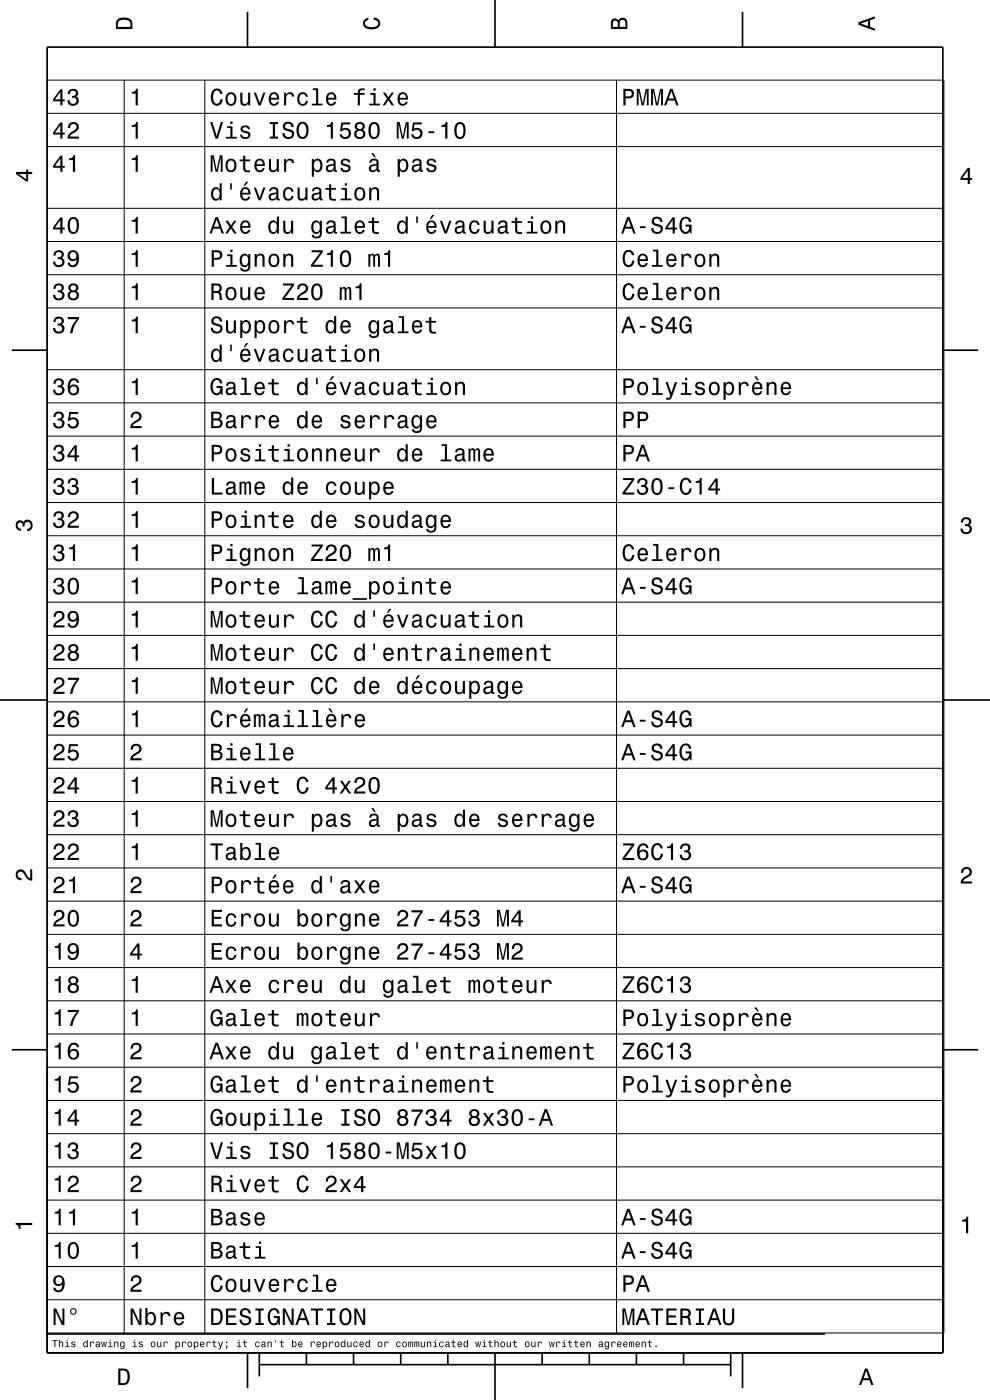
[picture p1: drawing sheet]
<svg xmlns="http://www.w3.org/2000/svg" width="210mm" height="297mm" viewBox="0 0 210 297" stroke-linecap="round" stroke-linejoin="round" font-family="sans-serif">
<g fill="none" stroke="#000" stroke-width=".35">
<path d="M10 10h190v277h-190zM52.5 2.5v7.5M105 0v10M157.5 2.5v7.5M2.5 74.3h7.5M200 74.3h7.5M0 148.5h10M200 148.5h10M2.5 222.7h7.5M200 222.7h7.5M10 283h165M52.5 287v7.5"/>
<path d="M55 289.5h100M55 287v5M65 287v2.5M75 287v2.5M85 287v2.5M95 287v2.5M105 287v10M115 287v2.5M125 287v2.5M135 287v2.5M145 287v2.5M155 287v5"/>
<path d="M157.5 287v7.5"/>
</g>
<g fill="#000">
<path d="M25 4a2.2 2.2 0 0 0-.4 2.2h3.5v-1.2a1.42 1.42 0 0 0-1.8-1.3zM25.3 4.4a2.13 2.13 0 0 1 2.3 .3l.1 1h-2.7l.1-1z" fill-rule="evenodd"/>
<path d="M77.3 4.2l.8-.4v.4a.7 .7 0 0 0-.7 .5 .7 .7 0 0 0 .4 .8 1.7 1.7 0 0 0 2.5-.5 .9 .9 0 0 0-1-.8v-.5a1.24 1.24 0 0 1 1.4 1.1 1.24 1.24 0 0 1-1.1 1.4 2.22 2.22 0 0 1-2.5-.7l-.1-.5z" fill-rule="evenodd"/>
<path d="M129.8 4.2l-.2 .7v1.3h3.5v-1.4a.98 .98 0 0 0-.8-1 .98 .98 0 0 0-1.1 .6 .83 .83 0 0 0-1.4-.2zM130.1 4.5a.54 .54 0 0 1 .7-.1 .54 .54 0 0 1 .2 .6v.7h-1zM131.6 4.4a.62 .62 0 0 1 .7-.1 .62 .62 0 0 1 .4 .6v.8h-1.2z" fill-rule="evenodd"/>
<path d="M182.1 4.7v.6l3.5 1.2v-.4l-1-.4v-1.4l1-.4v-.4zM182.6 5l1.5-.5v1z" fill-rule="evenodd"/>
<path d="M3.4 36.5v.4l2.1 1.6h.5v-1.6h.8v-.4h-.8v-.5h-.4v.5zM4 36.9h1.6v1.1z" fill-rule="evenodd"/>
<path d="M12.8 18.9l-1.5 2.1v.5h1.5v.9h.5v-.9h.4v-.4h-.4v-2.2zM12.8 19.5v1.6h-1.1zM14.7 19.1l-.3 .9h.4a.62 .62 0 0 1 .3-.8 .62 .62 0 0 1 .8 .3 .62 .62 0 0 1-.2 .8h-.5v.4a.72 .72 0 0 1 1 .5 .72 .72 0 0 1-.5 .9 .72 .72 0 0 1-.9-.5l-.1-.3h-.4a1.18 1.18 0 0 0 1.5 1.2 1.18 1.18 0 0 0 .6-1.9l-.2-.1a.91 .91 0 0 0 .3-1.1 .91 .91 0 0 0-1-.6z" fill-rule="evenodd"/>
<path d="M12.8 26l-1.5 2.1v.4h1.5v.9h.5v-.9h.4v-.4h-.4v-2.1zM12.8 26.6v1.5h-1.1zM14.7 26.2l-.3 .9h.5a.7 .7 0 0 1 .5-.8 .7 .7 0 0 1 .8 .5 .7 .7 0 0 1-.5 .9 1.8 1.8 0 0 0-1.4 1.7h2.4v-.4h-1.9a2.23 2.23 0 0 1 1.5-1.2 1.13 1.13 0 0 0 .1-1.7 1.13 1.13 0 0 0-1.7 .1z" fill-rule="evenodd"/>
<path d="M12.8 33l-1.5 2.1v.5h1.5v.8h.5v-.8h.4v-.4h-.4v-2.2zM12.8 33.6v1.6h-1.1zM14.6 33.6v.4h.9v2.4h.4v-3.5h-.3a.77 .77 0 0 1-1 .7z" fill-rule="evenodd"/>
<path d="M28 19.5a.77 .77 0 0 0 .9-.7h.3v3.6h-.4v-2.5h-.8z" fill-rule="evenodd"/>
<path d="M28 26.6a.77 .77 0 0 0 .9-.7h.3v3.5h-.4v-2.5h-.8z" fill-rule="evenodd"/>
<path d="M28 33.6a.77 .77 0 0 0 .9-.7h.3v3.5h-.4v-2.4h-.8z" fill-rule="evenodd"/>
<path d="M44.7 32.9v3.5h.4v-3.1l.6 3.1h.5l.6-3.1v3.1h.4v-3.5h-.6l-.6 3.1-.7-3.1zM48.1 34a1.53 1.53 0 0 0 .9 2.5 1.48 1.48 0 0 0 1.2-1.4 1.48 1.48 0 0 0-1.2-1.5l-.5 .1zM48.5 34.3a.67 .67 0 0 1 .7-.2 .67 .67 0 0 1 .5 .5 1.11 1.11 0 0 1-.7 1.6 1.17 1.17 0 0 1-.5-1.9zM51.6 33v.8h-.8v.4h.8v1.8a1.05 1.05 0 0 0 1.4 .5v-.4a.68 .68 0 0 1-1-.3v-1.6h1v-.4h-1v-.8zM54.3 34a1.54 1.54 0 0 0 .8 2.5 1.07 1.07 0 0 0 1-.8h-.4l-.2 .3-.4 .1a.76 .76 0 0 1-.7-.9h1.8a1.17 1.17 0 0 0-.5-1.3 1.17 1.17 0 0 0-1.4 .1zM54.6 34.2a.66 .66 0 0 1 .8-.1 .66 .66 0 0 1 .3 .8h-1.3zM57 33.7v1.8a.89 .89 0 0 0 .7 1 .89 .89 0 0 0 1-.5v.4h.5v-2.7h-.5v1.6a.65 .65 0 0 1-.4 .8 .65 .65 0 0 1-.8-.3v-2.1zM60.3 33.7v2.7h.4v-1.5a.66 .66 0 0 1 .4-.8 .66 .66 0 0 1 .8 .3v.2h.5a.89 .89 0 0 0-.7-.9 .89 .89 0 0 0-1 .5v-.5zM66.1 33.7v3.8h.5v-1.5a.93 .93 0 0 0 1 .5 .93 .93 0 0 0 .7-.8 1.5 1.5 0 0 0-.9-2.1l-.5 .2-.3 .4v-.5zM66.8 34.3a.63 .63 0 0 1 .7-.2 .63 .63 0 0 1 .4 .5 1.13 1.13 0 0 1-.6 1.5 1.19 1.19 0 0 1-.5-1.8zM69.5 33.9l-.3 .6h.4a.55 .55 0 0 1 .7-.5 .55 .55 0 0 1 .4 .8h-.2a1 1 0 0 0-1.1 .2 1 1 0 0 0-.2 1.1 .93 .93 0 0 0 1.6 0l.1 .3 .6 .1v-.4h-.3v-1.6a1.02 1.02 0 0 0-1.7-.6zM69.7 35.4l1.1-.3a.77 .77 0 0 1-.2 .8 .77 .77 0 0 1-.9 .1zM72.5 33.9a.75 .75 0 0 0-.2 .8 .75 .75 0 0 0 .7 .5l.9 .4a.63 .63 0 0 1-.6 .6 .63 .63 0 0 1-.7-.6h-.4a1.07 1.07 0 0 0 1.2 .9 1.07 1.07 0 0 0 .9-1.2l-.4-.3-1.1-.3a.53 .53 0 0 1 .4-.7 .53 .53 0 0 1 .7 .5h.4a1.03 1.03 0 0 0-.7-.9 1.03 1.03 0 0 0-1.1 .3zM78.7 32.5l.7 .9h.3l-.5-.9zM78.6 33.9l-.3 .6h.4a.55 .55 0 0 1 .7-.5 .55 .55 0 0 1 .4 .8h-.2a1 1 0 0 0-1.1 .2 1 1 0 0 0-.2 1.1 .93 .93 0 0 0 1.6 0l.1 .3 .6 .1v-.4h-.3v-1.6a1.02 1.02 0 0 0-1.7-.6zM78.8 35.4l1.1-.3a.77 .77 0 0 1-.2 .8 .77 .77 0 0 1-.9 .1zM84.4 33.7v3.8h.4v-1.5a.93 .93 0 0 0 1 .5 .93 .93 0 0 0 .8-.8 1.5 1.5 0 0 0-1-2.1l-.5 .2-.3 .4v-.5zM85 34.3a.63 .63 0 0 1 .7-.2 .63 .63 0 0 1 .4 .5 1.13 1.13 0 0 1-.6 1.5 1.18 1.18 0 0 1-.5-1.8zM87.7 33.9l-.3 .6h.4a.55 .55 0 0 1 .7-.5 .55 .55 0 0 1 .4 .8h-.2a1 1 0 0 0-1.1 .2 1 1 0 0 0-.2 1.1 .93 .93 0 0 0 1.6 0l.1 .3 .6 .1v-.4h-.2l-.1-1.6a1.02 1.02 0 0 0-1.7-.6zM87.9 35.4l1.1-.3a.77 .77 0 0 1-.2 .8 .77 .77 0 0 1-.9 .1l-.1-.3zM90.7 33.9a.75 .75 0 0 0-.2 .8 .75 .75 0 0 0 .7 .5l.9 .4a.63 .63 0 0 1-.6 .6 .63 .63 0 0 1-.6-.6h-.5a1.07 1.07 0 0 0 1.2 .9 1.07 1.07 0 0 0 .9-1.2l-.4-.3-1.1-.3a.54 .54 0 0 1 .5-.7 .54 .54 0 0 1 .6 .5h.4a1.03 1.03 0 0 0-.7-.9 1.03 1.03 0 0 0-1.1 .3z" fill-rule="evenodd"/>
<path d="M45.1 19.2a2.51 2.51 0 0 0 .4 3.1 1.27 1.27 0 0 0 1.8-1.2h-.5a.82 .82 0 0 1-1.1 .8 2.08 2.08 0 0 1 0-2.6 .72 .72 0 0 1 1 .6h.5a1.19 1.19 0 0 0-.8-1.1 1.19 1.19 0 0 0-1.3 .4zM48.1 19.9a1.52 1.52 0 0 0 .9 2.6 1.48 1.48 0 0 0 1.2-1.5 1.48 1.48 0 0 0-1.2-1.4l-.5 .1zM48.5 20.2a.67 .67 0 0 1 .7-.2 .67 .67 0 0 1 .5 .5 1.11 1.11 0 0 1-.7 1.6 1.17 1.17 0 0 1-.5-1.9zM51 19.6v1.8a.89 .89 0 0 0 .6 1 .89 .89 0 0 0 1.1-.5v.5h.4v-2.8h-.5v1.6a.65 .65 0 0 1-.4 .8 .65 .65 0 0 1-.8-.3v-2.1zM53.8 19.6l1 2.8h.5l1-2.8h-.5l-.7 2.2-.8-2.2zM57.3 19.9a1.54 1.54 0 0 0 .8 2.6 1.05 1.05 0 0 0 1.1-.9h-.5l-.2 .3-.4 .2a.76 .76 0 0 1-.7-1h1.8a1.16 1.16 0 0 0-.5-1.3 1.16 1.16 0 0 0-1.4 .1zM57.6 20.2a.66 .66 0 0 1 .8-.2 .66 .66 0 0 1 .4 .8h-1.4zM60.3 19.6v2.8h.4v-1.6a.66 .66 0 0 1 .4-.8 .66 .66 0 0 1 .8 .3v.2h.5a.89 .89 0 0 0-.7-.9 .89 .89 0 0 0-1 .5v-.5zM63.4 19.9a1.53 1.53 0 0 0 .8 2.6 1.06 1.06 0 0 0 1.1-1.1h-.4a.67 .67 0 0 1-.7 .7 .67 .67 0 0 1-.7-.6 1.11 1.11 0 0 1 .7-1.6 .59 .59 0 0 1 .7 .6h.4a1.09 1.09 0 0 0-.8-.9 1.09 1.09 0 0 0-1.1 .3zM66.4 18.7v.4h.7v2.9h-1v.4h2.3v-.4h-.9v-3.3zM69.4 19.9a1.54 1.54 0 0 0 .8 2.6 1.06 1.06 0 0 0 1.1-.9h-.4l-.2 .3-.4 .2a.76 .76 0 0 1-.7-1h1.8a1.17 1.17 0 0 0-.5-1.3 1.17 1.17 0 0 0-1.5 .1zM69.8 20.2a.66 .66 0 0 1 .8-.2 .66 .66 0 0 1 .3 .8h-1.3zM75.1 19.7v.4h.8v2.3h.4v-2.3h1v-.4h-1l.1-.3 .3-.2 .6-.1v-.3a1.04 1.04 0 0 0-1.4 .7v.2zM78.5 19.7v.4h.7v1.9h-.9v.4h2.3v-.4h-.9v-2.3zM79.2 18.7v.5h.5v-.5zM81.2 19.6l.9 1.4-.9 1.4h.5l.7-1.1 .7 1.1h.5l-.9-1.4 .9-1.4h-.5l-.7 1-.7-1zM84.6 19.9a1.54 1.54 0 0 0 .8 2.6 1.06 1.06 0 0 0 1.1-.9h-.4l-.3 .3-.3 .2a.76 .76 0 0 1-.7-1h1.8a1.17 1.17 0 0 0-.5-1.3 1.17 1.17 0 0 0-1.5 .1zM85 20.2a.66 .66 0 0 1 .8-.2 .66 .66 0 0 1 .3 .8h-1.3z" fill-rule="evenodd"/>
<path d="M44.6 25.9l1.1 3.5h.5l1.1-3.5h-.5l-.8 3-.9-3zM48.2 26.8v.4h.7v1.8h-.9v.4h2.2v-.4h-.9v-2.2zM48.9 25.8v.5h.4v-.5zM51.3 26.8a.76 .76 0 0 0-.2 .9 .76 .76 0 0 0 .7 .5l.9 .3a.63 .63 0 0 1-.7 .7 .63 .63 0 0 1-.6-.6h-.4a1.07 1.07 0 0 0 1.2 .9 1.07 1.07 0 0 0 .9-1.2l-.4-.4-1.1-.3a.54 .54 0 0 1 .4-.7 .54 .54 0 0 1 .6 .5h.4a1.03 1.03 0 0 0-.7-.8 1.03 1.03 0 0 0-1 .2zM57.2 25.9v.4h.7v2.7h-.7v.4h1.8v-.4h-.7v-2.7h.7v-.4zM60.3 26.1a.96 .96 0 0 0-.3 1.1 .96 .96 0 0 0 1 .6 .78 .78 0 0 1 .9 .9 .84 .84 0 0 1-1 .3 .84 .84 0 0 1-.6-.8h-.4a1.21 1.21 0 0 0 1.5 1.3 1.21 1.21 0 0 0 .7-1.8l-1.2-.4a.58 .58 0 0 1-.4-.8 .58 .58 0 0 1 .9-.2l.2 .1 .2 .5h.5a1.16 1.16 0 0 0-.7-1.1 1.16 1.16 0 0 0-1.3 .3zM63.2 26.3a2.53 2.53 0 0 0 .4 3.1 1.21 1.21 0 0 0 1.8-1 1.93 1.93 0 0 0-.9-2.6l-.9 .1zM63.8 26.3l.4-.1a1.7 1.7 0 0 1 .3 2.8l-.3 .1a1.69 1.69 0 0 1-.4-2.8zM69.3 26.6v.3h.9v2.5h.4v-3.5h-.3a.77 .77 0 0 1-1 .7zM72.4 26l-.3 1.8h.4a.79 .79 0 0 1 1.2-.2 .79 .79 0 0 1 .1 1.2 .79 .79 0 0 1-1.2-.1l-.1-.2h-.5a1.21 1.21 0 0 0 1.5 1 1.21 1.21 0 0 0 .9-1.6 1.21 1.21 0 0 0-1.8-.6l.1-.9h1.6v-.4zM75.5 26.1a.83 .83 0 0 0 .2 1.4 1.11 1.11 0 0 0-.4 1.6 1.11 1.11 0 0 0 1.5 .3 1.03 1.03 0 0 0 .7-.9 1.03 1.03 0 0 0-.6-1 .88 .88 0 0 0 .4-1.1 .88 .88 0 0 0-1-.5zM75.6 28.4a.71 .71 0 0 1 1.4 0 .71 .71 0 0 1-1.4 0zM75.7 26.8a.6 .6 0 0 1 1.2 0 .6 .6 0 0 1-1.2 0zM78.5 26.3a2.68 2.68 0 0 0 .3 3.1 1.14 1.14 0 0 0 1.7-.9 2.31 2.31 0 0 0-.6-2.5l-.5-.1-.6 .1zM79 26.4h.7a2.37 2.37 0 0 1 0 2.6h-.7a2.38 2.38 0 0 1 0-2.6zM84.2 25.9v3.5h.4v-3.2l.6 3.2h.4l.7-3.2v3.2h.4v-3.5h-.6l-.7 3.1-.6-3.1zM87.6 26l-.3 1.8h.4a.79 .79 0 0 1 1.2-.2 .79 .79 0 0 1 0 1.2 .79 .79 0 0 1-1.1-.1l-.1-.2h-.5a1.21 1.21 0 0 0 1.5 1 1.21 1.21 0 0 0 .8-1.6 1.21 1.21 0 0 0-1.7-.6l.1-.9h1.6v-.4zM90.9 27.9v.3h1.2v-.3zM93.6 26.6v.3h.8v2.5h.5v-3.5h-.3a.77 .77 0 0 1-1 .7zM96.7 26.3a2.67 2.67 0 0 0 .3 3.1 1.14 1.14 0 0 0 1.7-.9 2.31 2.31 0 0 0-.6-2.5l-.5-.1-.6 .1zM97.2 26.4h.7a2.37 2.37 0 0 1 0 2.6h-.7a2.37 2.37 0 0 1 0-2.6z" fill-rule="evenodd"/>
<path d="M132.2 18.9v3.5h.5v-1.5a1.34 1.34 0 0 0 1.8-1 .93 .93 0 0 0-1.1-1zM132.7 19.3a1.12 1.12 0 0 1 1.3 .3 .6 .6 0 0 1-.1 .6 .6 .6 0 0 1-.6 .3h-.6zM135.1 18.9v3.5h.4v-3.2l.6 3.2h.4l.7-3.2v3.2h.4v-3.5h-.6l-.7 3-.6-3zM138.1 18.9v3.5h.4v-3.2l.6 3.2h.5l.6-3.2v3.2h.4v-3.5h-.6l-.6 3-.7-3zM142.1 18.9l-1.2 3.5h.4l.4-1.1h1.4l.4 1.1h.4l-1.2-3.5zM142.4 19.4l.5 1.5h-1z" fill-rule="evenodd"/>
<path d="M205.3 35.6l-1.6 2.1v.5h1.6v.8h.4v-.8h.5v-.4h-.5v-2.2zM205.3 36.2v1.6h-1.1z" fill-rule="evenodd"/>
<path d="M11.6 53.4l-.3 .8h.5a.62 .62 0 0 1 .3-.7 .62 .62 0 0 1 .8 .2 .62 .62 0 0 1-.2 .8l-.5 .1v.4a.72 .72 0 0 1 .9 .4 .72 .72 0 0 1-.4 .9 .72 .72 0 0 1-.9-.5l-.1-.3h-.5a1.18 1.18 0 0 0 1.6 1.2 1.18 1.18 0 0 0 .6-1.9l-.3-.1a.91 .91 0 0 0 .4-1.1 .91 .91 0 0 0-1.1-.5zM14.6 53.4a1.15 1.15 0 0 0 0 1.7 1.15 1.15 0 0 0 1.7-.1 1.02 1.02 0 0 1-.9 1.3 .56 .56 0 0 1-.6-.6h-.5a1.18 1.18 0 0 0 1.3 1 1.18 1.18 0 0 0 1.1-1.1 1.77 1.77 0 0 0-1.2-2.5zM14.8 54.2a.75 .75 0 0 1 1.5 0 .75 .75 0 0 1-1.5 0z" fill-rule="evenodd"/>
<path d="M12.8 46.1l-1.5 2.1v.5h1.5v.8h.5v-.8h.4v-.4h-.4v-2.2zM12.8 46.7v1.6h-1.1zM14.7 46.5a2.67 2.67 0 0 0 .3 3 1.14 1.14 0 0 0 1.7-.9 2.3 2.3 0 0 0-.6-2.5l-.5-.1-.6 .1zM15.2 46.5h.7a2.37 2.37 0 0 1 0 2.6h-.7a2.38 2.38 0 0 1 0-2.6z" fill-rule="evenodd"/>
<path d="M28 46.7a.77 .77 0 0 0 .9-.7h.3v3.5h-.4v-2.4h-.8z" fill-rule="evenodd"/>
<path d="M28 53.7a.77 .77 0 0 0 .9-.6h.3v3.5h-.4v-2.5h-.8z" fill-rule="evenodd"/>
<path d="M45.7 46l-1.3 3.5h.5l.4-1h1.4l.3 1h.5l-1.3-3.5zM46 46.5l.5 1.6h-1.1zM47.8 46.8l.9 1.4-.9 1.3h.5l.7-1 .7 1h.5l-.9-1.4 .9-1.3h-.5l-.7 1-.7-1zM51.2 47.1a1.54 1.54 0 0 0 .8 2.5 1.06 1.06 0 0 0 1.1-.8h-.4l-.3 .3-.3 .1a.76 .76 0 0 1-.7-.9h1.8a1.17 1.17 0 0 0-.5-1.3 1.17 1.17 0 0 0-1.5 .1zM51.6 47.3a.66 .66 0 0 1 .8-.1 .66 .66 0 0 1 .3 .7h-1.3zM57.2 47.1a1.57 1.57 0 0 0 .8 2.5l.4-.1 .3-.4v.4h.5v-3.6h-.5v1.4a.89 .89 0 0 0-1.5-.2zM57.5 47.4a.62 .62 0 0 1 .7-.2 .62 .62 0 0 1 .5 .5 1.11 1.11 0 0 1-.7 1.5 1.19 1.19 0 0 1-.5-1.8zM60.1 46.8v1.8a.89 .89 0 0 0 .6 1 .89 .89 0 0 0 1.1-.5v.4h.4v-2.7h-.5v1.6a.65 .65 0 0 1-.3 .8 .65 .65 0 0 1-.9-.3v-2.1zM66.3 47.1a1.57 1.57 0 0 0 .8 2.5l.4-.1 .4-.4a.73 .73 0 0 1-.4 1 .73 .73 0 0 1-1-.3h-.4a1.1 1.1 0 0 0 1.3 .8 1.1 1.1 0 0 0 .9-1.2v-2.6h-.4v.5l-.4-.4a.9 .9 0 0 0-1.2 .2zM66.6 47.4a.63 .63 0 0 1 .7-.2 .63 .63 0 0 1 .5 .5 1.1 1.1 0 0 1-.7 1.5 1.2 1.2 0 0 1-.5-1.8zM69.5 47l-.3 .6h.4a.55 .55 0 0 1 .7-.5 .55 .55 0 0 1 .4 .8h-.2a1.13 1.13 0 0 0-1.4 .9 .73 .73 0 0 0 .8 .8l.5-.1 .4-.3 .1 .3 .6 .1v-.4h-.3v-1.6a1.02 1.02 0 0 0-1.7-.6zM69.7 48.5l1.1-.3a.77 .77 0 0 1-.2 .8 .77 .77 0 0 1-.9 .1zM72.4 45.9v.4h.7v2.9h-.9v.3h2.3v-.3h-.9v-3.3zM75.5 47.1a1.54 1.54 0 0 0 .8 2.5 1.06 1.06 0 0 0 1.1-.8h-.4l-.3 .3-.3 .1a.76 .76 0 0 1-.7-.9h1.7a1.17 1.17 0 0 0-.4-1.3 1.17 1.17 0 0 0-1.5 .1zM75.9 47.3a.66 .66 0 0 1 .8-.1 .66 .66 0 0 1 .3 .7h-1.3zM78.9 46.1v.8h-.8v.4h.8v1.8a1.05 1.05 0 0 0 1.5 .5v-.4a.68 .68 0 0 1-1-.3v-1.6h1v-.4h-1v-.8zM84.5 47.1a1.58 1.58 0 0 0 .8 2.5l.4-.1 .3-.4v.4h.5v-3.6h-.4v1.4a.89 .89 0 0 0-1.6-.2zM84.9 47.4a.62 .62 0 0 1 .6-.2 .62 .62 0 0 1 .5 .5 1.11 1.11 0 0 1-.7 1.5 1.19 1.19 0 0 1-.4-1.8zM88.3 45.9v1.4h.3v-1.4zM91.7 45.6l-.5 .9h.3l.7-.9zM90.7 47.1a1.54 1.54 0 0 0 .8 2.5 1.06 1.06 0 0 0 1.1-.8h-.5l-.2 .3-.4 .1a.76 .76 0 0 1-.7-.9h1.8a1.17 1.17 0 0 0-.5-1.3 1.17 1.17 0 0 0-1.4 .1zM91 47.3a.66 .66 0 0 1 .8-.1 .66 .66 0 0 1 .4 .7h-1.4zM93.3 46.8l1 2.7h.5l1-2.7h-.5l-.8 2.2-.7-2.2zM96.8 47l-.2 .6h.4a.55 .55 0 0 1 .6-.5 .55 .55 0 0 1 .4 .8h-.2a1 1 0 0 0-1 .2 1 1 0 0 0-.3 1.1 .94 .94 0 0 0 1.6 0l.1 .3 .6 .1v-.4h-.2l-.1-1.6a1.02 1.02 0 0 0-.6-.9 1.02 1.02 0 0 0-1.1 .3zM97 48.5l1.1-.3a.77 .77 0 0 1-.2 .8 .77 .77 0 0 1-.9 .1l-.1-.3zM99.8 47.1a1.53 1.53 0 0 0 .8 2.5 1.05 1.05 0 0 0 1.1-1h-.4a.67 .67 0 0 1-.6 .6 .67 .67 0 0 1-.7-.6 1.12 1.12 0 0 1 .6-1.5 .6 .6 0 0 1 .7 .6h.4a1.09 1.09 0 0 0-.7-.9 1.09 1.09 0 0 0-1.2 .3zM102.6 46.8v1.8a.89 .89 0 0 0 .6 1 .89 .89 0 0 0 1.1-.5v.4h.4v-2.7h-.5v1.6a.65 .65 0 0 1-.3 .8 .65 .65 0 0 1-.9-.3v-2.1zM105.9 47l-.2 .6h.4a.55 .55 0 0 1 .6-.5 .55 .55 0 0 1 .4 .8h-.2a1.14 1.14 0 0 0-1.3 .9 .73 .73 0 0 0 .8 .8l.4-.1 .4-.3 .1 .3 .6 .1v-.4h-.2l-.1-1.6a1.02 1.02 0 0 0-.6-.9 1.02 1.02 0 0 0-1.1 .3zM106.1 48.5l1.1-.3a.77 .77 0 0 1-.2 .8 .77 .77 0 0 1-.9 .1l-.1-.3zM109.3 46.1v.8h-.8v.4h.8v1.8a1.05 1.05 0 0 0 1.4 .5v-.4a.68 .68 0 0 1-1-.3v-1.6h1v-.4h-1v-.8zM111.9 46.9v.4h.7v1.9h-.9v.3h2.3v-.3h-.9v-2.3zM112.6 45.9v.5h.5v-.5zM114.9 47.1a1.53 1.53 0 0 0 .9 2.5 1.48 1.48 0 0 0 1.2-1.4 1.48 1.48 0 0 0-1.2-1.5l-.5 .1zM115.3 47.4a.67 .67 0 0 1 .7-.2 .67 .67 0 0 1 .5 .5 1.11 1.11 0 0 1-.7 1.5 1.17 1.17 0 0 1-.5-1.8zM117.8 46.8v2.7h.4v-1.5a.63 .63 0 0 1 .4-.8 .63 .63 0 0 1 .8 .4v1.9h.5v-1.7a.89 .89 0 0 0-.6-1 .89 .89 0 0 0-1.1 .5v-.5z" fill-rule="evenodd"/>
<path d="M44.9 53.1v3.5h.5v-1.5a1.34 1.34 0 0 0 1.8-1 .93 .93 0 0 0-1.1-1zM45.4 53.5a1.11 1.11 0 0 1 1.2 .3 .6 .6 0 0 1 0 .7 .6 .6 0 0 1-.7 .2h-.5zM48.2 54v.4h.7v1.8h-.9v.4h2.2v-.4h-.9v-2.2zM48.9 53v.5h.4v-.5zM51.1 54.2a1.58 1.58 0 0 0 .8 2.5l.4-.1 .4-.4a.73 .73 0 0 1-.3 1 .73 .73 0 0 1-1-.4h-.5a1.1 1.1 0 0 0 1.3 .9 1.1 1.1 0 0 0 .9-1.2v-2.6h-.4v.4l-.4-.4a.91 .91 0 0 0-1.2 .3zM51.5 54.5a.63 .63 0 0 1 .7-.3 .63 .63 0 0 1 .4 .6 1.11 1.11 0 0 1-.6 1.5 1.19 1.19 0 0 1-.5-1.8zM54 53.9v2.7h.5v-1.6a.63 .63 0 0 1 .5-.8 .63 .63 0 0 1 .7 .7v1.7h.4v-1.8a.89 .89 0 0 0-.6-1 .89 .89 0 0 0-1.1 .5v-.4zM57.2 54.2a1.53 1.53 0 0 0 .9 2.5 1.48 1.48 0 0 0 1.2-1.5 1.48 1.48 0 0 0-1.2-1.4l-.5 .1zM57.6 54.5a.67 .67 0 0 1 .7-.3 .67 .67 0 0 1 .5 .6 1.11 1.11 0 0 1-.7 1.5 1.17 1.17 0 0 1-.5-1.8zM60.1 53.9v2.7h.4v-1.6a.63 .63 0 0 1 .6-.8 .63 .63 0 0 1 .7 .7v1.7h.4v-1.8a.89 .89 0 0 0-.6-1 .89 .89 0 0 0-1.1 .5v-.4zM66.1 53.1v.4h1.8l-1.9 2.7v.4h2.5v-.4h-2l2-2.7v-.4zM69.3 53.7v.4h.9v2.5h.4v-3.5h-.3a.77 .77 0 0 1-1 .6zM72.4 53.5a2.67 2.67 0 0 0 .4 3.1 1.14 1.14 0 0 0 1.6-.9 2.31 2.31 0 0 0-.6-2.5l-.5-.1-.5 .1zM72.9 53.6h.7a2.37 2.37 0 0 1 0 2.6h-.7a2.38 2.38 0 0 1 0-2.6zM78.1 53.9v2.7h.4v-1.8l.3-.6h.2l.2 .3v2.1h.4v-2.1l.3-.3 .2 .1 .1 .4v1.9h.4v-1.9a.69 .69 0 0 0-.5-.9l-.6 .4-.2-.3-.3-.1-.5 .4v-.3zM81.5 53.7v.4h.8v2.5h.5v-3.5h-.4a.77 .77 0 0 1-.9 .6z" fill-rule="evenodd"/>
<path d="M45 40.1a1.58 1.58 0 0 0 .8 2.5l.5-.1 .3-.4v.4h.4v-3.6h-.4v1.3a.9 .9 0 0 0-1.6-.1zM45.4 40.4a.62 .62 0 0 1 .7-.3 .62 .62 0 0 1 .4 .6 1.12 1.12 0 0 1-.6 1.5 1.19 1.19 0 0 1-.5-1.8zM48.8 38.9v1.3h.4v-1.3zM52.2 38.6l-.5 .8h.3l.7-.8zM51.2 40.1a1.55 1.55 0 0 0 .8 2.5 1.07 1.07 0 0 0 1.1-.9h-.4l-.3 .4-.3 .1a.76 .76 0 0 1-.7-.9h1.8a1.17 1.17 0 0 0-.5-1.4 1.17 1.17 0 0 0-1.5 .2zM51.6 40.3a.66 .66 0 0 1 .8-.1 .66 .66 0 0 1 .3 .7h-1.3zM53.8 39.8l1 2.7h.5l1-2.7h-.5l-.7 2.2-.8-2.2zM57.3 39.9l-.2 .7h.4a.55 .55 0 0 1 .7-.6 .55 .55 0 0 1 .3 .8l-.2 .1a1 1 0 0 0-1 .2 1 1 0 0 0-.3 1 .93 .93 0 0 0 1.7 0l.1 .4h.5v-.3l-.2-.1v-.2v-1.4a1.02 1.02 0 0 0-.7-.8 1.02 1.02 0 0 0-1.1 .2zM57.5 41.4l1.1-.3a.77 .77 0 0 1-.2 .9 .77 .77 0 0 1-.9 .1l-.1-.4zM60.3 40.1a1.53 1.53 0 0 0 .9 2.5 1.06 1.06 0 0 0 1.1-1.1h-.5a.67 .67 0 0 1-.6 .7 .67 .67 0 0 1-.7-.6 1.12 1.12 0 0 1 .7-1.5 .59 .59 0 0 1 .6 .6h.5a1.09 1.09 0 0 0-.8-1 1.09 1.09 0 0 0-1.2 .4zM63.1 39.8v1.8a.89 .89 0 0 0 .6 1 .89 .89 0 0 0 1.1-.5v.4h.4v-2.7h-.4v1.6a.65 .65 0 0 1-.4 .7 .65 .65 0 0 1-.8-.3v-2zM66.5 39.9l-.3 .7h.4a.55 .55 0 0 1 .7-.6 .55 .55 0 0 1 .3 .8l-.2 .1a1 1 0 0 0-1 .2 1 1 0 0 0-.3 1 .93 .93 0 0 0 1.7 0l.1 .4h.5v-.3l-.2-.1v-1.6a1.02 1.02 0 0 0-.7-.8 1.02 1.02 0 0 0-1 .2zM66.6 41.4l1.1-.3a.77 .77 0 0 1-.2 .9 .77 .77 0 0 1-.9 .1l-.1-.4zM69.8 39.1v.8h-.8v.4h.8v1.8a1.05 1.05 0 0 0 1.5 .5v-.4a.68 .68 0 0 1-1-.4l-.1-1.5h1.1v-.4h-1.1v-.8zM72.5 39.9v.4h.7v1.8h-1v.4h2.3v-.4h-.9v-2.2zM73.1 38.9v.5h.5v-.5zM75.5 40.1a1.53 1.53 0 0 0 .8 2.5 1.48 1.48 0 0 0 1.2-1.5 1.48 1.48 0 0 0-1.2-1.4l-.5 .1zM75.8 40.4a.67 .67 0 0 1 .7-.3 .67 .67 0 0 1 .5 .6 1.11 1.11 0 0 1-.7 1.5 1.17 1.17 0 0 1-.5-1.8zM78.3 39.8v2.7h.5v-1.6a.63 .63 0 0 1 .4-.7 .63 .63 0 0 1 .7 .3l.1 2h.4v-1.8a.89 .89 0 0 0-.6-1 .89 .89 0 0 0-1.1 .5v-.4z" fill-rule="evenodd"/>
<path d="M133 46l-1.2 3.5h.4l.4-1h1.4l.4 1h.4l-1.2-3.5zM133.3 46.5l.5 1.6h-1zM135.7 48v.4h1.2v-.4zM138.5 46.2a.96 .96 0 0 0-.2 1.1 .96 .96 0 0 0 .9 .6 .77 .77 0 0 1 .9 .9 .84 .84 0 0 1-.9 .4 .84 .84 0 0 1-.6-.8h-.5a1.21 1.21 0 0 0 1.5 1.3 1.21 1.21 0 0 0 .7-1.8l-1.2-.5a.58 .58 0 0 1-.3-.8 .58 .58 0 0 1 .8-.2l.3 .2 .2 .5h.4a1.16 1.16 0 0 0-.7-1.1 1.16 1.16 0 0 0-1.3 .2zM142.7 46.1l-1.6 2.1v.5h1.6v.8h.4v-.8h.5v-.4h-.5v-2.2zM142.7 46.7v1.6h-1.1zM144.5 46.4a2.42 2.42 0 0 0 .4 3.1 1.11 1.11 0 0 0 1.5-.4v.4h.3v-1.8h-1.3v.4h.8a.85 .85 0 0 1-1.1 1 2.04 2.04 0 0 1 0-2.7 .71 .71 0 0 1 1.1 .7h.5a1.19 1.19 0 0 0-.9-1.1 1.19 1.19 0 0 0-1.3 .4z" fill-rule="evenodd"/>
<path d="M132.4 53.5a2.51 2.51 0 0 0 .4 3.1 1.26 1.26 0 0 0 1.8-1.3h-.5a.82 .82 0 0 1-1.1 .9 2.08 2.08 0 0 1 0-2.7 .72 .72 0 0 1 1.1 .6h.4a1.19 1.19 0 0 0-.8-1 1.19 1.19 0 0 0-1.3 .4zM135.5 54.2a1.54 1.54 0 0 0 .8 2.5 1.07 1.07 0 0 0 1.1-.9h-.4l-.3 .4-.3 .1a.76 .76 0 0 1-.7-.9h1.7a1.16 1.16 0 0 0-.4-1.4 1.16 1.16 0 0 0-1.5 .2zM135.9 54.4a.66 .66 0 0 1 .8-.1 .66 .66 0 0 1 .3 .7h-1.3zM138.5 53v.3h.7v2.9h-.9v.4h2.3v-.4h-.9v-3.2zM141.6 54.2a1.54 1.54 0 0 0 .8 2.5 1.07 1.07 0 0 0 1.1-.9h-.5l-.2 .4-.4 .1a.76 .76 0 0 1-.7-.9h1.8a1.17 1.17 0 0 0-.5-1.4 1.17 1.17 0 0 0-1.4 .2zM141.9 54.4a.66 .66 0 0 1 .8-.1 .66 .66 0 0 1 .4 .7h-1.4zM144.6 53.9v2.7h.4v-1.6a.66 .66 0 0 1 .4-.7 .66 .66 0 0 1 .8 .2v.2h.5a.9 .9 0 0 0-.7-.9 .9 .9 0 0 0-1 .5v-.4zM147.6 54.2a1.53 1.53 0 0 0 .9 2.5 1.48 1.48 0 0 0 1.2-1.5 1.48 1.48 0 0 0-1.2-1.4l-.5 .1zM147.9 54.5a.67 .67 0 0 1 .8-.3 .67 .67 0 0 1 .4 .6 1.11 1.11 0 0 1-.6 1.5 1.17 1.17 0 0 1-.6-1.8zM150.5 53.9v2.7h.4v-1.6a.63 .63 0 0 1 .4-.7 .63 .63 0 0 1 .8 .3v2h.5v-1.8a.89 .89 0 0 0-.6-1 .89 .89 0 0 0-1.1 .5v-.4z" fill-rule="evenodd"/>
<path d="M11.6 60.4l-.3 .9h.5a.62 .62 0 0 1 .3-.8 .62 .62 0 0 1 .8 .3 .62 .62 0 0 1-.2 .8h-.5v.4a.72 .72 0 0 1 .9 .5 .72 .72 0 0 1-.4 .9 .72 .72 0 0 1-.9-.5l-.1-.4h-.5a1.18 1.18 0 0 0 1.6 1.2 1.18 1.18 0 0 0 .6-1.8l-.3-.1a.9 .9 0 0 0 .4-1.2 .9 .9 0 0 0-1.1-.5zM14.8 60.4a.83 .83 0 0 0 .1 1.4 1.11 1.11 0 0 0-.4 1.5 1.11 1.11 0 0 0 1.6 .4 1.03 1.03 0 0 0 .7-1 1.03 1.03 0 0 0-.6-.9 .88 .88 0 0 0 .4-1.1 .88 .88 0 0 0-1-.6zM14.8 62.7a.75 .75 0 0 1 1.5 0 .75 .75 0 0 1-1.5 0zM14.9 61.1a.6 .6 0 0 1 1.2 0 .6 .6 0 0 1-1.2 0z" fill-rule="evenodd"/>
<path d="M11.6 67.5l-.3 .8h.5a.62 .62 0 0 1 .3-.8 .62 .62 0 0 1 .8 .3 .62 .62 0 0 1-.2 .8l-.5 .1v.4a.72 .72 0 0 1 .9 .4 .72 .72 0 0 1-.4 .9 .72 .72 0 0 1-.9-.5l-.1-.3h-.5a1.18 1.18 0 0 0 1.6 1.2 1.18 1.18 0 0 0 .6-1.9l-.3-.1a.91 .91 0 0 0 .4-1.1 .91 .91 0 0 0-1.1-.5zM14.4 67.3v.4h1.9a5.2 5.2 0 0 0-1.4 3h.5a5.3 5.3 0 0 1 1.4-3v-.4z" fill-rule="evenodd"/>
<path d="M28 60.8a.77 .77 0 0 0 .9-.7h.3v3.5h-.4v-2.5h-.8z" fill-rule="evenodd"/>
<path d="M28 67.8a.77 .77 0 0 0 .9-.6h.3v3.5h-.4v-2.5h-.8z" fill-rule="evenodd"/>
<path d="M44.8 60.1v3.5h.5v-1.4a.84 .84 0 0 1 1.2 .5l.1 .9h.6l-.3-1.4-.3-.3a.97 .97 0 0 0 .4-1.1 .97 .97 0 0 0-1-.7zM45.3 60.6a1.09 1.09 0 0 1 1.2 .3 .6 .6 0 0 1 0 .6 .6 .6 0 0 1-.7 .2h-.5zM48.1 61.2a1.53 1.53 0 0 0 .9 2.5 1.48 1.48 0 0 0 1.2-1.4 1.48 1.48 0 0 0-1.2-1.5l-.5 .1zM48.5 61.5a.67 .67 0 0 1 .7-.2 .67 .67 0 0 1 .5 .5 1.11 1.11 0 0 1-.7 1.5 1.17 1.17 0 0 1-.5-1.8zM51 60.9v1.8a.89 .89 0 0 0 .6 1 .89 .89 0 0 0 1.1-.5v.4h.4v-2.7h-.5v1.6a.64 .64 0 0 1-.4 .8 .64 .64 0 0 1-.8-.3v-2.1zM54.3 61.2a1.54 1.54 0 0 0 .8 2.5 1.06 1.06 0 0 0 1-.8h-.4l-.2 .3-.4 .1a.76 .76 0 0 1-.7-.9h1.8a1.17 1.17 0 0 0-.5-1.4 1.17 1.17 0 0 0-1.4 .2zM54.6 61.4a.66 .66 0 0 1 .8-.1 .66 .66 0 0 1 .3 .7h-1.3zM60 60.1v.5h1.9l-2 2.6v.4h2.5v-.4h-2l2-2.7v-.4zM63.3 60.4l-.3 1h.5a.7 .7 0 0 1 .5-.9 .7 .7 0 0 1 .9 .5 .7 .7 0 0 1-.5 .9 1.8 1.8 0 0 0-1.5 1.7h2.5v-.4h-1.9a2.23 2.23 0 0 1 1.4-1.2 1.13 1.13 0 0 0 .1-1.6 1.13 1.13 0 0 0-1.7 0zM66.3 60.6a2.67 2.67 0 0 0 .4 3 1.14 1.14 0 0 0 1.6-.9 2.3 2.3 0 0 0-.6-2.5l-.5-.1-.5 .1zM66.9 60.6h.6a2.37 2.37 0 0 1 0 2.6h-.6a2.37 2.37 0 0 1 0-2.6zM72.1 60.9v2.7h.4v-1.8l.2-.6h.3l.1 .3v2.1h.4v-2l.4-.4 .2 .1v.4v1.9h.4v-1.8a.69 .69 0 0 0-.5-1l-.6 .4-.1-.3-.4-.1-.4 .4v-.3zM75.4 60.8v.3h.8v2.5h.5v-3.5h-.4a.77 .77 0 0 1-.9 .7z" fill-rule="evenodd"/>
<path d="M45.1 67.4a.96 .96 0 0 0-.2 1.1 .96 .96 0 0 0 .9 .6 .77 .77 0 0 1 .9 .9 .83 .83 0 0 1-.9 .3 .83 .83 0 0 1-.6-.8h-.5a1.21 1.21 0 0 0 1.5 1.3 1.21 1.21 0 0 0 .7-1.8l-.8-.3a.71 .71 0 0 1-.8-.6 .7 .7 0 0 1 .8-.6 .7 .7 0 0 1 .6 .7h.4a1.16 1.16 0 0 0-.7-1.1 1.16 1.16 0 0 0-1.3 .3zM47.9 68v1.8a.89 .89 0 0 0 .7 .9 .89 .89 0 0 0 1-.4v.4h.4v-2.7h-.4v1.5a.65 .65 0 0 1-.4 .8 .65 .65 0 0 1-.8-.3v-2zM51 68v3.7h.4v-1.4a.93 .93 0 0 0 1 .5 .93 .93 0 0 0 .8-.9 1.5 1.5 0 0 0-1-2l-.5 .1-.3 .4v-.4zM51.6 68.5a.63 .63 0 0 1 .7-.2 .63 .63 0 0 1 .4 .6 1.13 1.13 0 0 1-.6 1.5 1.19 1.19 0 0 1-.5-1.9zM54 68v3.7h.4v-1.4a.93 .93 0 0 0 1 .5 .93 .93 0 0 0 .8-.9 1.5 1.5 0 0 0-1-2l-.4 .1-.4 .4v-.4zM54.6 68.5a.63 .63 0 0 1 .7-.2 .63 .63 0 0 1 .5 .6 1.13 1.13 0 0 1-.7 1.5 1.18 1.18 0 0 1-.5-1.9zM57.2 68.3a1.53 1.53 0 0 0 .9 2.5 1.48 1.48 0 0 0 1.2-1.5 1.48 1.48 0 0 0-1.2-1.4l-.5 .1zM57.6 68.5a.67 .67 0 0 1 .7-.2 .67 .67 0 0 1 .5 .6 1.11 1.11 0 0 1-.7 1.5 1.17 1.17 0 0 1-.5-1.9zM60.3 68v2.7h.4v-1.6a.66 .66 0 0 1 .4-.7 .66 .66 0 0 1 .8 .2v.2h.5a.89 .89 0 0 0-.7-.9 .89 .89 0 0 0-1 .5v-.4zM63.7 67.3v.8h-.7v.3h.7l.1 1.8a1.05 1.05 0 0 0 1.4 .6v-.4a.68 .68 0 0 1-1-.4v-1.6h1v-.3h-1v-.8zM69.3 68.3a1.58 1.58 0 0 0 .8 2.5l.4-.1 .4-.4v.4h.4v-3.6h-.4v1.3a.9 .9 0 0 0-1.6-.1zM69.7 68.6a.62 .62 0 0 1 .7-.3 .62 .62 0 0 1 .4 .6 1.12 1.12 0 0 1-.6 1.5 1.19 1.19 0 0 1-.5-1.8zM72.5 68.3a1.54 1.54 0 0 0 .8 2.5 1.05 1.05 0 0 0 1.1-.9h-.5l-.2 .4-.4 .1a.76 .76 0 0 1-.7-.9h1.8a1.16 1.16 0 0 0-.5-1.4 1.16 1.16 0 0 0-1.4 .2zM72.8 68.5a.66 .66 0 0 1 .8-.2 .66 .66 0 0 1 .3 .8h-1.3zM78.4 68.3a1.57 1.57 0 0 0 .8 2.5l.4-.1 .4-.4a.73 .73 0 0 1-.3 1 .73 .73 0 0 1-1-.4h-.4a1.1 1.1 0 0 0 1.2 .9 1.1 1.1 0 0 0 .9-1.2v-2.6h-.4v.4l-.3-.4a.9 .9 0 0 0-1.3 .3zM78.8 68.5a.63 .63 0 0 1 .7-.2 .63 .63 0 0 1 .4 .6 1.11 1.11 0 0 1-.6 1.5 1.19 1.19 0 0 1-.5-1.9zM81.6 68.1l-.2 .7h.4a.55 .55 0 0 1 .6-.6 .55 .55 0 0 1 .4 .8l-.2 .1a1 1 0 0 0-1 .2 1 1 0 0 0-.3 1 .93 .93 0 0 0 1.7 0l.1 .3 .5 .1v-.3l-.2-.1v-1.6a1.02 1.02 0 0 0-.7-.8 1.02 1.02 0 0 0-1.1 .2zM81.8 69.6l1.1-.3a.77 .77 0 0 1-.2 .9 .77 .77 0 0 1-.9 .1l-.1-.4zM84.6 67.1v.3h.7v2.9h-.9v.4h2.2v-.4h-.9v-3.2zM87.7 68.3a1.54 1.54 0 0 0 .8 2.5 1.05 1.05 0 0 0 1-.9h-.4l-.2 .4-.4 .1a.76 .76 0 0 1-.7-.9h1.8a1.16 1.16 0 0 0-.5-1.4 1.16 1.16 0 0 0-1.4 .2zM88 68.5a.66 .66 0 0 1 .8-.2 .66 .66 0 0 1 .3 .8h-1.3zM91.1 67.3v.8h-.8v.3h.8v1.8a1.04 1.04 0 0 0 1.4 .6v-.4a.68 .68 0 0 1-1-.4v-1.6h1v-.3h-1v-.8z" fill-rule="evenodd"/>
<path d="M45 74.3a1.58 1.58 0 0 0 .8 2.5l.5-.1 .3-.4v.4h.4v-3.6h-.4v1.3a.9 .9 0 0 0-1.6-.1zM45.4 74.6a.62 .62 0 0 1 .7-.3 .62 .62 0 0 1 .4 .6 1.12 1.12 0 0 1-.6 1.5 1.19 1.19 0 0 1-.5-1.8zM48.8 73.1v1.4h.4v-1.4zM52.2 72.8l-.5 .9h.3l.7-.9zM51.2 74.3a1.55 1.55 0 0 0 .8 2.5 1.06 1.06 0 0 0 1.1-.8h-.4l-.3 .3-.3 .1a.76 .76 0 0 1-.7-.9h1.8a1.17 1.17 0 0 0-.5-1.4 1.17 1.17 0 0 0-1.5 .2zM51.6 74.5a.66 .66 0 0 1 .8-.1 .66 .66 0 0 1 .3 .7h-1.3zM53.8 74l1 2.7h.5l1-2.7h-.5l-.7 2.2-.8-2.2zM57.3 74.2l-.2 .6h.4a.55 .55 0 0 1 .7-.5 .55 .55 0 0 1 .3 .8h-.2a1 1 0 0 0-1 .2 1 1 0 0 0-.3 1.1 .93 .93 0 0 0 1.7 0l.1 .3h.5v-.3l-.2-.1v-.2v-1.4a1.01 1.01 0 0 0-.7-.8 1.01 1.01 0 0 0-1.1 .3zM57.5 75.7l1.1-.3a.77 .77 0 0 1-.2 .8 .77 .77 0 0 1-.9 .1l-.1-.3zM60.3 74.3a1.53 1.53 0 0 0 .9 2.5 1.06 1.06 0 0 0 1.1-1h-.5a.67 .67 0 0 1-.6 .6 .67 .67 0 0 1-.7-.6 1.12 1.12 0 0 1 .7-1.5 .59 .59 0 0 1 .6 .6h.5a1.09 1.09 0 0 0-.8-.9 1.09 1.09 0 0 0-1.2 .3zM63.1 74v1.8a.89 .89 0 0 0 .6 1 .89 .89 0 0 0 1.1-.5v.4h.4v-2.7h-.4v1.6a.65 .65 0 0 1-.4 .8 .65 .65 0 0 1-.8-.3v-2.1zM66.5 74.2l-.3 .6h.4a.55 .55 0 0 1 .7-.5 .55 .55 0 0 1 .3 .8h-.2a1 1 0 0 0-1 .2 1 1 0 0 0-.3 1.1 .93 .93 0 0 0 1.7 0l.1 .3h.5v-.3l-.2-.1v-1.6a1.01 1.01 0 0 0-.7-.8 1.01 1.01 0 0 0-1 .3zM66.6 75.7l1.1-.3a.77 .77 0 0 1-.2 .8 .77 .77 0 0 1-.9 .1l-.1-.3zM69.8 73.3v.8h-.8v.4h.8v1.8a1.04 1.04 0 0 0 1.5 .5v-.4a.68 .68 0 0 1-1-.3l-.1-1.6h1.1v-.4h-1.1v-.8zM72.5 74.1v.4h.7v1.9h-1v.3h2.3v-.3h-.9v-2.3zM73.1 73.1v.5h.5v-.5zM75.5 74.3a1.53 1.53 0 0 0 .8 2.5 1.48 1.48 0 0 0 1.2-1.4 1.48 1.48 0 0 0-1.2-1.5l-.5 .1zM75.8 74.6a.67 .67 0 0 1 .7-.3 .67 .67 0 0 1 .5 .6 1.11 1.11 0 0 1-.7 1.5 1.17 1.17 0 0 1-.5-1.8zM78.3 74v2.7h.5v-1.5a.63 .63 0 0 1 .4-.8 .63 .63 0 0 1 .7 .3l.1 2h.4v-1.7a.89 .89 0 0 0-.6-1 .89 .89 0 0 0-1.1 .4v-.4z" fill-rule="evenodd"/>
<path d="M133 67.2l-1.2 3.5h.4l.4-1h1.4l.4 1h.4l-1.2-3.5zM133.3 67.7l.5 1.5h-1zM135.7 69.1v.4h1.2v-.4zM138.5 67.4a.96 .96 0 0 0-.2 1.1 .96 .96 0 0 0 .9 .6 .77 .77 0 0 1 .9 .9 .83 .83 0 0 1-.9 .3 .83 .83 0 0 1-.6-.8h-.5a1.21 1.21 0 0 0 1.5 1.3 1.21 1.21 0 0 0 .7-1.8l-.8-.3a.71 .71 0 0 1-.8-.6 .7 .7 0 0 1 .8-.6 .7 .7 0 0 1 .6 .7h.4a1.16 1.16 0 0 0-.7-1.1 1.16 1.16 0 0 0-1.3 .3zM142.7 67.3l-1.6 2.1v.4h1.6v.9h.4v-.9h.5v-.4h-.5v-2.1zM142.7 67.8v1.6h-1.1zM144.5 67.6a2.42 2.42 0 0 0 .4 3.1 1.11 1.11 0 0 0 1.5-.5v.5h.3v-1.9h-1.3v.4l.8 .1a.85 .85 0 0 1-1.1 1 2.04 2.04 0 0 1 0-2.7 .71 .71 0 0 1 1.1 .6h.5a1.19 1.19 0 0 0-.9-1.1 1.19 1.19 0 0 0-1.3 .5z" fill-rule="evenodd"/>
<path d="M132.4 60.5a2.51 2.51 0 0 0 .4 3.1 1.27 1.27 0 0 0 1.8-1.3h-.5a.82 .82 0 0 1-1.1 .9 2.08 2.08 0 0 1 0-2.6 .72 .72 0 0 1 1.1 .6h.4a1.19 1.19 0 0 0-.8-1.1 1.19 1.19 0 0 0-1.3 .4zM135.5 61.2a1.54 1.54 0 0 0 .8 2.5 1.06 1.06 0 0 0 1.1-.8h-.4l-.3 .3-.3 .1a.76 .76 0 0 1-.7-.9h1.7a1.16 1.16 0 0 0-.4-1.4 1.16 1.16 0 0 0-1.5 .2zM135.9 61.4a.66 .66 0 0 1 .8-.1 .66 .66 0 0 1 .3 .7h-1.3zM138.5 60v.4h.7v2.9h-.9v.3h2.3v-.3h-.9v-3.3zM141.6 61.2a1.54 1.54 0 0 0 .8 2.5 1.06 1.06 0 0 0 1.1-.8h-.5l-.2 .3-.4 .1a.76 .76 0 0 1-.7-.9h1.8a1.17 1.17 0 0 0-.5-1.4 1.17 1.17 0 0 0-1.4 .2zM141.9 61.4a.66 .66 0 0 1 .8-.1 .66 .66 0 0 1 .4 .7h-1.4zM144.6 60.9v2.7h.4v-1.5a.66 .66 0 0 1 .4-.8 .66 .66 0 0 1 .8 .2v.3h.5a.89 .89 0 0 0-.7-.9 .89 .89 0 0 0-1 .5v-.5zM147.6 61.2a1.53 1.53 0 0 0 .9 2.5 1.48 1.48 0 0 0 1.2-1.4 1.48 1.48 0 0 0-1.2-1.5l-.5 .1zM147.9 61.5a.67 .67 0 0 1 .8-.2 .67 .67 0 0 1 .4 .5 1.11 1.11 0 0 1-.6 1.5 1.17 1.17 0 0 1-.6-1.8zM150.5 60.9v2.7h.4v-1.5a.63 .63 0 0 1 .4-.8 .63 .63 0 0 1 .8 .3v2h.5v-1.7a.89 .89 0 0 0-.6-1 .89 .89 0 0 0-1.1 .4v-.4z" fill-rule="evenodd"/>
<path d="M11.6 80.6l-.3 .8h.5a.62 .62 0 0 1 .3-.8 .62 .62 0 0 1 .8 .3 .62 .62 0 0 1-.2 .8l-.5 .1v.4a.72 .72 0 0 1 .9 .4 .72 .72 0 0 1-.4 .9 .72 .72 0 0 1-.9-.5l-.1-.3h-.5a1.18 1.18 0 0 0 1.6 1.2 1.18 1.18 0 0 0 .6-1.9l-.3-.1a.9 .9 0 0 0 .4-1.1 .9 .9 0 0 0-1.1-.5zM14.9 80.5a2.41 2.41 0 0 0 .2 3.3 1.16 1.16 0 0 0 1.5-.4 1.16 1.16 0 0 0-.2-1.5 1.16 1.16 0 0 0-1.6 0 1.02 1.02 0 0 1 .9-1.2 .58 .58 0 0 1 .6 .5h.5a1.12 1.12 0 0 0-.8-.9 1.12 1.12 0 0 0-1.1 .2zM14.8 82.7a.75 .75 0 0 1 1.5 0 .75 .75 0 0 1-1.5 0z" fill-rule="evenodd"/>
<path d="M11.6 87.6l-.3 .9h.5a.62 .62 0 0 1 .3-.8 .62 .62 0 0 1 .8 .3 .62 .62 0 0 1-.2 .8h-.5v.4a.72 .72 0 0 1 .9 .4 .72 .72 0 0 1-.4 1 .72 .72 0 0 1-.9-.5l-.1-.4h-.5a1.18 1.18 0 0 0 1.6 1.2 1.18 1.18 0 0 0 .6-1.8l-.3-.2a.91 .91 0 0 0 .4-1.1 .91 .91 0 0 0-1.1-.5zM14.7 87.4l-.3 1.9h.4a.79 .79 0 0 1 1.2-.2 .79 .79 0 0 1 0 1.1 .79 .79 0 0 1-1.2 0v-.3h-.5a1.21 1.21 0 0 0 1.5 1.1 1.21 1.21 0 0 0 .8-1.7 1.21 1.21 0 0 0-1.7-.5l.1-1h1.6v-.4z" fill-rule="evenodd"/>
<path d="M11.6 94.7l-.3 .8h.5a.62 .62 0 0 1 .3-.8 .62 .62 0 0 1 .8 .3 .62 .62 0 0 1-.2 .8h-.5v.4a.72 .72 0 0 1 .9 .5 .72 .72 0 0 1-.4 .9 .72 .72 0 0 1-.9-.5l-.1-.3h-.5a1.18 1.18 0 0 0 1.6 1.2 1.18 1.18 0 0 0 .6-1.9l-.3-.1a.9 .9 0 0 0 .4-1.1 .9 .9 0 0 0-1.1-.6zM15.8 94.4l-1.5 2.2v.4h1.5v.9h.5v-.9h.5v-.4h-.5v-2.2zM15.8 95v1.6h-1.1z" fill-rule="evenodd"/>
<path d="M28 87.6a1.18 1.18 0 0 1 1.9 .3 1.18 1.18 0 0 1-.9 1.7l-.6 .4-.3 .4h1.9v.4h-2.4a1.8 1.8 0 0 1 1.4-1.7 .71 .71 0 0 0 .6-.9 .71 .71 0 0 0-.9-.5 .71 .71 0 0 0-.5 .9h-.5z" fill-rule="evenodd"/>
<path d="M28 80.9a.77 .77 0 0 0 .9-.6h.3v3.5h-.4v-2.5h-.8z" fill-rule="evenodd"/>
<path d="M28 95a.77 .77 0 0 0 .9-.7h.3v3.6h-.4v-2.5h-.8z" fill-rule="evenodd"/>
<path d="M44.9 94.4v3.5h.5v-1.5a1.34 1.34 0 0 0 1.8-1 .93 .93 0 0 0-1.1-1zM45.4 94.8a1.12 1.12 0 0 1 1.2 .3 .6 .6 0 0 1 0 .7 .6 .6 0 0 1-.7 .2h-.5zM48.1 95.5a1.53 1.53 0 0 0 .9 2.5 1.48 1.48 0 0 0 1.2-1.5 1.48 1.48 0 0 0-1.2-1.4l-.5 .1zM48.5 95.7a.67 .67 0 0 1 .7-.2 .67 .67 0 0 1 .5 .6 1.11 1.11 0 0 1-.7 1.5 1.17 1.17 0 0 1-.5-1.9zM51.3 95.3a.75 .75 0 0 0-.2 .8 .75 .75 0 0 0 .7 .5l.9 .4a.63 .63 0 0 1-.7 .6 .63 .63 0 0 1-.6-.6h-.4a1.07 1.07 0 0 0 1.2 1 1.07 1.07 0 0 0 .9-1.2l-.4-.4-1.1-.3a.54 .54 0 0 1 .4-.7 .54 .54 0 0 1 .6 .5h.4a1.03 1.03 0 0 0-.7-.9 1.03 1.03 0 0 0-1 .3zM54.2 95.3v.3h.7v1.9h-.9v.4h2.3v-.4h-.9v-2.2zM54.9 94.3v.5h.5v-.5zM57.7 94.5v.8h-.8v.3h.8v1.8a1.05 1.05 0 0 0 1.4 .5v-.3a.68 .68 0 0 1-1-.4v-1.6h1v-.3h-1v-.8zM60.3 95.3v.3h.7v1.9h-.9v.4h2.3v-.4h-.9v-2.2zM61 94.3v.5h.5v-.5zM63.3 95.5a1.53 1.53 0 0 0 .9 2.5 1.48 1.48 0 0 0 1.2-1.5 1.48 1.48 0 0 0-1.2-1.4l-.5 .1zM63.6 95.7a.67 .67 0 0 1 .8-.2 .67 .67 0 0 1 .4 .6 1.11 1.11 0 0 1-.6 1.5 1.17 1.17 0 0 1-.6-1.9zM66.2 95.2v2.7h.4v-1.6a.63 .63 0 0 1 .5-.8 .63 .63 0 0 1 .7 .7v1.7h.5v-1.8a.89 .89 0 0 0-.6-1 .89 .89 0 0 0-1.1 .5v-.4zM69.2 95.2v2.7h.4v-1.6a.63 .63 0 0 1 .6-.8 .63 .63 0 0 1 .7 .7v1.7h.4v-1.8a.89 .89 0 0 0-.6-1 .89 .89 0 0 0-1.1 .5v-.4zM72.5 95.5a1.54 1.54 0 0 0 .8 2.5 1.05 1.05 0 0 0 1.1-.9h-.5l-.2 .3-.4 .2a.75 .75 0 0 1-.7-1h1.8a1.16 1.16 0 0 0-.5-1.3 1.16 1.16 0 0 0-1.4 .2zM72.8 95.7a.66 .66 0 0 1 .8-.2 .66 .66 0 0 1 .3 .8h-1.3zM75.3 95.2v1.7a.89 .89 0 0 0 .6 1 .89 .89 0 0 0 1-.4v.4h.5v-2.7h-.5v1.5a.65 .65 0 0 1-.4 .8 .65 .65 0 0 1-.8-.3v-2zM78.5 95.2v2.7h.4v-1.6a.66 .66 0 0 1 .4-.8 .66 .66 0 0 1 .8 .3l.1 .2h.4a.89 .89 0 0 0-.7-.9 .89 .89 0 0 0-1 .5v-.4zM84.5 95.5a1.57 1.57 0 0 0 .8 2.5l.4-.2 .3-.3v.4h.5v-3.6h-.4v1.3a.89 .89 0 0 0-1.6-.1zM84.9 95.7a.62 .62 0 0 1 .6-.2 .62 .62 0 0 1 .5 .6 1.11 1.11 0 0 1-.7 1.5 1.19 1.19 0 0 1-.4-1.9zM87.7 95.5a1.54 1.54 0 0 0 .8 2.5 1.05 1.05 0 0 0 1-.9h-.4l-.2 .3-.4 .2a.75 .75 0 0 1-.7-1h1.8a1.16 1.16 0 0 0-.5-1.3 1.16 1.16 0 0 0-1.4 .2zM88 95.7a.66 .66 0 0 1 .8-.2 .66 .66 0 0 1 .3 .8h-1.3zM93.7 94.3v.3h.7v2.9h-.9v.4h2.2v-.4h-.9v-3.2zM96.8 95.3l-.2 .7h.4a.55 .55 0 0 1 .6-.6 .55 .55 0 0 1 .4 .8h-.2a1 1 0 0 0-1 .3 1 1 0 0 0-.3 1 .94 .94 0 0 0 1.6 0l.1 .3 .6 .1v-.4h-.2l-.1-1.6a1.02 1.02 0 0 0-.6-.8 1.02 1.02 0 0 0-1.1 .2zM97 96.8l1.1-.3a.77 .77 0 0 1-.2 .9 .77 .77 0 0 1-.9 .1l-.1-.4zM99.4 95.2v2.7h.4v-2.1l.2-.3h.3l.1 .2v2.2h.4v-2.1l.4-.4 .2 .2v.4v1.9h.4v-1.9a.69 .69 0 0 0-.5-.9l-.5 .4-.2-.3-.3-.1-.5 .4v-.3zM102.8 95.5a1.54 1.54 0 0 0 .8 2.5 1.05 1.05 0 0 0 1.1-.9h-.4l-.2 .3-.4 .2a.75 .75 0 0 1-.7-1h1.8a1.16 1.16 0 0 0-.5-1.3 1.16 1.16 0 0 0-1.5 .2zM103.2 95.7a.66 .66 0 0 1 .8-.2 .66 .66 0 0 1 .3 .8h-1.3z" fill-rule="evenodd"/>
<path d="M44.8 87.3v3.5h1.3a.98 .98 0 0 0 1.1-.7 .98 .98 0 0 0-.6-1.2 .86 .86 0 0 0 .4-1 .86 .86 0 0 0-1-.6zM45.3 87.7h.7a.53 .53 0 0 1 .6 .6 .53 .53 0 0 1-.7 .5h-.6zM45.3 89.2h.7a.61 .61 0 0 1 .7 .6 .61 .61 0 0 1-.6 .6h-.8zM48.2 88.3l-.2 .6h.4a.55 .55 0 0 1 .7-.5 .55 .55 0 0 1 .3 .7l-.2 .1a.98 .98 0 0 0-1.1 .3 .98 .98 0 0 0 0 1.2 1.06 1.06 0 0 0 1.5-.2l.1 .3h.5v-.3l-.2-.1v-1.6a1.02 1.02 0 0 0-1.8-.5zM48.4 89.8l1.1-.4a.77 .77 0 0 1-.2 .9 .77 .77 0 0 1-.9 .1zM51.2 88.1v2.7h.4v-1.5a.66 .66 0 0 1 .4-.8 .66 .66 0 0 1 .8 .2v.3h.5a.89 .89 0 0 0-.7-1 .89 .89 0 0 0-1 .6v-.5zM54.2 88.1v2.7h.4v-1.5a.66 .66 0 0 1 .4-.8 .66 .66 0 0 1 .8 .2l.1 .3h.4a.89 .89 0 0 0-.7-1 .89 .89 0 0 0-1 .6v-.5zM57.3 88.4a1.54 1.54 0 0 0 .8 2.5 1.05 1.05 0 0 0 1.1-.8h-.5l-.2 .3-.4 .1a.76 .76 0 0 1-.7-.9h1.8a1.16 1.16 0 0 0-.5-1.4 1.16 1.16 0 0 0-1.4 .2zM57.6 88.6a.66 .66 0 0 1 .8-.1 .66 .66 0 0 1 .4 .7h-1.4zM63.3 88.4a1.57 1.57 0 0 0 .7 2.5l.5-.1 .3-.4v.4h.4v-3.6h-.4v1.3a.89 .89 0 0 0-1.5-.1zM63.6 88.7a.62 .62 0 0 1 .7-.3 .62 .62 0 0 1 .4 .6 1.12 1.12 0 0 1-.6 1.5 1.18 1.18 0 0 1-.5-1.8zM66.4 88.4a1.55 1.55 0 0 0 .8 2.5 1.06 1.06 0 0 0 1.1-.8h-.5l-.2 .3-.3 .1a.76 .76 0 0 1-.7-.9h1.7a1.17 1.17 0 0 0-.5-1.4 1.17 1.17 0 0 0-1.4 .2zM66.7 88.6a.66 .66 0 0 1 .8-.1 .66 .66 0 0 1 .4 .7h-1.3zM72.5 88.2a.76 .76 0 0 0-.2 .9 .76 .76 0 0 0 .7 .5l.9 .3a.63 .63 0 0 1-.6 .7 .63 .63 0 0 1-.7-.6h-.4a1.07 1.07 0 0 0 1.2 .9 1.07 1.07 0 0 0 .9-1.2l-.4-.3-1.1-.4a.53 .53 0 0 1 .4-.7 .53 .53 0 0 1 .7 .5h.4a1.03 1.03 0 0 0-.7-.8 1.03 1.03 0 0 0-1.1 .2zM75.5 88.4a1.55 1.55 0 0 0 .8 2.5 1.06 1.06 0 0 0 1.1-.8h-.4l-.3 .3-.3 .1a.76 .76 0 0 1-.7-.9h1.7a1.17 1.17 0 0 0-.4-1.4 1.17 1.17 0 0 0-1.5 .2zM75.9 88.6a.66 .66 0 0 1 .8-.1 .66 .66 0 0 1 .3 .7h-1.3zM78.5 88.1v2.7h.4v-1.5a.66 .66 0 0 1 .4-.8 .66 .66 0 0 1 .8 .2l.1 .3h.4a.89 .89 0 0 0-.7-1 .89 .89 0 0 0-1 .6v-.5zM81.5 88.1v2.7h.5v-1.5a.66 .66 0 0 1 .3-.8 .66 .66 0 0 1 .8 .2l.1 .3h.4a.89 .89 0 0 0-.7-1 .89 .89 0 0 0-1 .6v-.5zM84.7 88.3l-.3 .6h.4a.55 .55 0 0 1 .7-.5 .55 .55 0 0 1 .4 .7l-.2 .1a1 1 0 0 0-1.1 .2 1 1 0 0 0-.3 1 .93 .93 0 0 0 1.7 .1l.1 .3h.6v-.3l-.3-.1v-1.6a1.02 1.02 0 0 0-1.7-.5zM84.8 89.8l1.1-.4a.77 .77 0 0 1-.2 .9 .77 .77 0 0 1-.8 .1zM87.5 88.4a1.57 1.57 0 0 0 .8 2.5l.5-.1 .3-.4a.73 .73 0 0 1-.3 1 .73 .73 0 0 1-1-.3h-.4a1.1 1.1 0 0 0 1.2 .8 1.1 1.1 0 0 0 .9-1.2v-2.6h-.4v.5l-.3-.4a.9 .9 0 0 0-1.3 .2zM87.9 88.7a.63 .63 0 0 1 .7-.3 .63 .63 0 0 1 .4 .6 1.11 1.11 0 0 1-.6 1.5 1.2 1.2 0 0 1-.5-1.8zM90.7 88.4a1.55 1.55 0 0 0 .8 2.5 1.06 1.06 0 0 0 1.1-.8h-.5l-.2 .3-.4 .1a.76 .76 0 0 1-.7-.9h1.8a1.17 1.17 0 0 0-.5-1.4 1.17 1.17 0 0 0-1.4 .2zM91 88.6a.66 .66 0 0 1 .8-.1 .66 .66 0 0 1 .4 .7h-1.4z" fill-rule="evenodd"/>
<path d="M45 80.7a2.42 2.42 0 0 0 .4 3.1 1.11 1.11 0 0 0 1.5-.5l.1 .5h.2v-1.9h-1.3v.4h.8a.85 .85 0 0 1-1.1 1.1 2.03 2.03 0 0 1 0-2.7 .71 .71 0 0 1 1.1 .6h.5a1.2 1.2 0 0 0-.9-1.1 1.2 1.2 0 0 0-1.3 .5zM48.2 81.2l-.2 .7h.4a.55 .55 0 0 1 .7-.6 .55 .55 0 0 1 .3 .8h-.2a1 1 0 0 0-1 .3 1 1 0 0 0-.3 1 .94 .94 0 0 0 1.7 0l.1 .3 .5 .1v-.4h-.2v-1.6a1.02 1.02 0 0 0-1.8-.6zM48.4 82.7l1.1-.3a.77 .77 0 0 1-.2 .9 .77 .77 0 0 1-.9 .1zM51.2 80.2v.3h.7v2.9h-.9v.4h2.2v-.4h-.9v-3.2zM54.3 81.4a1.54 1.54 0 0 0 .8 2.5 1.06 1.06 0 0 0 1-.9h-.4l-.2 .4-.4 .1a.76 .76 0 0 1-.7-.9h1.8a1.17 1.17 0 0 0-.5-1.4 1.17 1.17 0 0 0-1.4 .2zM54.6 81.6a.66 .66 0 0 1 .8-.2 .66 .66 0 0 1 .3 .8h-1.3zM57.7 80.4v.8h-.8v.3h.8v1.8a1.05 1.05 0 0 0 1.4 .5v-.3a.68 .68 0 0 1-1-.4v-1.6h1v-.3h-1v-.8zM63.3 81.4a1.57 1.57 0 0 0 .7 2.5l.5-.2 .3-.3v.4h.4v-3.6h-.4v1.3a.89 .89 0 0 0-1.5-.1zM63.6 81.6a.62 .62 0 0 1 .7-.2 .62 .62 0 0 1 .4 .6 1.11 1.11 0 0 1-.6 1.5 1.18 1.18 0 0 1-.5-1.9zM67 80.2v1.3h.4v-1.3zM70.4 79.8l-.5 .9h.3l.7-.9zM69.4 81.4a1.54 1.54 0 0 0 .8 2.5 1.06 1.06 0 0 0 1.1-.9h-.4l-.2 .4-.4 .1a.76 .76 0 0 1-.7-.9h1.8a1.17 1.17 0 0 0-.5-1.4 1.17 1.17 0 0 0-1.5 .2zM69.8 81.6a.66 .66 0 0 1 .8-.2 .66 .66 0 0 1 .3 .8h-1.3zM72.1 81.1l1 2.7h.4l1-2.7h-.4l-.8 2.2-.8-2.2zM75.6 81.2l-.3 .7h.4a.55 .55 0 0 1 .7-.6 .55 .55 0 0 1 .4 .8h-.3a1.14 1.14 0 0 0-1.3 1 .73 .73 0 0 0 .8 .8l.5-.1 .4-.4 .1 .3 .6 .1v-.4h-.3v-1.6a1.02 1.02 0 0 0-.7-.8 1.02 1.02 0 0 0-1 .2zM75.7 82.7l1.1-.3a.77 .77 0 0 1-.2 .9 .77 .77 0 0 1-.9 .1zM78.5 81.4a1.53 1.53 0 0 0 .9 2.5 1.05 1.05 0 0 0 1.1-1.1h-.4a.67 .67 0 0 1-.7 .7 .67 .67 0 0 1-.7-.6 1.12 1.12 0 0 1 .7-1.5 .6 .6 0 0 1 .6 .6h.5a1.09 1.09 0 0 0-.8-1 1.09 1.09 0 0 0-1.2 .4zM81.3 81.1v1.7a.89 .89 0 0 0 .7 1 .89 .89 0 0 0 1-.4v.4h.4v-2.7h-.4v1.5a.65 .65 0 0 1-.4 .8 .65 .65 0 0 1-.8-.3v-2zM84.7 81.2l-.3 .7h.4a.55 .55 0 0 1 .7-.6 .55 .55 0 0 1 .4 .8h-.2a1.14 1.14 0 0 0-1.4 1 .73 .73 0 0 0 .8 .8l.5-.1 .4-.4 .1 .3 .6 .1v-.4h-.3v-1.6a1.02 1.02 0 0 0-.7-.8 1.02 1.02 0 0 0-1 .2zM84.8 82.7l1.1-.3a.77 .77 0 0 1-.2 .9 .77 .77 0 0 1-.8 .1zM88 80.4v.8h-.8v.3h.8v1.8a1.05 1.05 0 0 0 1.5 .5v-.3a.68 .68 0 0 1-1-.4v-1.6h1v-.3h-1v-.8zM90.7 81.2v.3h.7v1.9h-.9v.4h2.2v-.4h-.9v-2.2zM91.4 80.2v.5h.4v-.5zM93.7 81.4a1.53 1.53 0 0 0 .8 2.5 1.48 1.48 0 0 0 1.2-1.5 1.48 1.48 0 0 0-1.2-1.4l-.5 .1zM94 81.6a.67 .67 0 0 1 .7-.2 .67 .67 0 0 1 .5 .6 1.11 1.11 0 0 1-.7 1.5 1.17 1.17 0 0 1-.5-1.9zM96.5 81.1v2.7h.5v-1.6a.63 .63 0 0 1 .4-.8 .63 .63 0 0 1 .8 .4v2h.4v-1.8a.89 .89 0 0 0-.6-1 .89 .89 0 0 0-1 .5v-.4z" fill-rule="evenodd"/>
<path d="M132.2 80.3v3.5h.5v-1.5a1.34 1.34 0 0 0 1.8-1 .93 .93 0 0 0-1.1-1zM132.7 80.7a1.12 1.12 0 0 1 1.3 .3 .6 .6 0 0 1-.1 .7 .6 .6 0 0 1-.6 .2h-.6zM135.5 81.4a1.53 1.53 0 0 0 .8 2.5 1.48 1.48 0 0 0 1.2-1.5 1.48 1.48 0 0 0-1.2-1.4l-.5 .1zM135.8 81.6a.67 .67 0 0 1 .7-.2 .67 .67 0 0 1 .5 .6 1.11 1.11 0 0 1-.7 1.5 1.17 1.17 0 0 1-.5-1.9zM138.5 80.2v.3h.7v2.9h-.9v.4h2.3v-.4h-.9v-3.2zM141.2 81.1l1 2.8-.2 .5h-.7v.4a.89 .89 0 0 0 1.3-.7l1.1-3h-.5l-.8 2.2-.8-2.2zM144.6 81.2v.3h.7v1.9h-.9v.4h2.3v-.4h-.9v-2.2zM145.3 80.2v.5h.5v-.5zM147.7 81.2a.75 .75 0 0 0-.2 .8 .75 .75 0 0 0 .7 .5l.9 .4a.63 .63 0 0 1-.6 .6 .63 .63 0 0 1-.7-.6h-.4a1.07 1.07 0 0 0 1.2 1 1.07 1.07 0 0 0 .9-1.2l-.4-.4-1.1-.3a.54 .54 0 0 1 .4-.7 .54 .54 0 0 1 .7 .5h.4a1.03 1.03 0 0 0-.7-.9 1.03 1.03 0 0 0-1.1 .3zM150.7 81.4a1.53 1.53 0 0 0 .8 2.5 1.48 1.48 0 0 0 1.2-1.5 1.48 1.48 0 0 0-1.2-1.4l-.5 .1zM151 81.6a.67 .67 0 0 1 .7-.2 .67 .67 0 0 1 .5 .6 1.11 1.11 0 0 1-.7 1.5 1.17 1.17 0 0 1-.5-1.9zM153.5 81.1v3.7h.4v-1.4a.93 .93 0 0 0 1 .5 .93 .93 0 0 0 .8-.9 1.51 1.51 0 0 0-1-2l-.5 .1-.3 .4v-.4zM154.1 81.6a.63 .63 0 0 1 .7-.2 .63 .63 0 0 1 .4 .6 1.13 1.13 0 0 1-.6 1.5 1.18 1.18 0 0 1-.5-1.9zM156.7 81.1v2.7h.4v-1.6a.67 .67 0 0 1 .4-.8 .67 .67 0 0 1 .8 .3l.1 .2h.4a.89 .89 0 0 0-.7-.9 .89 .89 0 0 0-1 .5v-.4zM160 79.8l.7 .9h.3l-.5-.9zM159.8 81.4a1.54 1.54 0 0 0 .8 2.5 1.05 1.05 0 0 0 1.1-.9h-.4l-.3 .4-.3 .1a.75 .75 0 0 1-.7-.9h1.7a1.16 1.16 0 0 0-.4-1.4 1.16 1.16 0 0 0-1.5 .2zM160.2 81.6a.66 .66 0 0 1 .8-.2 .66 .66 0 0 1 .3 .8h-1.3zM162.6 81.1v2.7h.5v-1.6a.64 .64 0 0 1 .3-.8 .64 .64 0 0 1 .8 .4l.1 2h.4v-1.8a.89 .89 0 0 0-.6-1 .89 .89 0 0 0-1.1 .5v-.4zM165.9 81.4a1.54 1.54 0 0 0 .8 2.5 1.06 1.06 0 0 0 1.1-.9h-.5l-.2 .4-.4 .1a.76 .76 0 0 1-.7-.9h1.8a1.16 1.16 0 0 0-.5-1.4 1.16 1.16 0 0 0-1.4 .2zM166.2 81.6a.66 .66 0 0 1 .8-.2 .66 .66 0 0 1 .4 .8h-1.4z" fill-rule="evenodd"/>
<path d="M132.2 87.3v3.5h.5v-1.5a1.34 1.34 0 0 0 1.8-1 .92 .92 0 0 0-1.1-1zM132.7 87.8a1.13 1.13 0 0 1 1.3 .3 .6 .6 0 0 1-.1 .6 .6 .6 0 0 1-.6 .2h-.6zM135.3 87.3v3.5h.4v-1.5a1.34 1.34 0 0 0 1.8-1 .92 .92 0 0 0-1-1zM135.7 87.8a1.13 1.13 0 0 1 1.3 .3 .6 .6 0 0 1-.1 .6 .6 .6 0 0 1-.6 .2h-.6z" fill-rule="evenodd"/>
<path d="M132.2 94.4v3.5h.5v-1.5a1.34 1.34 0 0 0 1.8-1 .93 .93 0 0 0-1.1-1zM132.7 94.8a1.12 1.12 0 0 1 1.3 .3 .6 .6 0 0 1-.1 .7 .6 .6 0 0 1-.6 .2h-.6zM136.1 94.4l-1.3 3.5h.5l.3-1.1h1.4l.4 1.1h.5l-1.3-3.5zM136.3 94.9l.6 1.5h-1.1z" fill-rule="evenodd"/>
<path d="M3.6 110.6a.86 .86 0 0 1 1.4 .2 1.06 1.06 0 0 1 1.2-.5 1.06 1.06 0 0 1 .7 1.2 1.1 1.1 0 0 1-1.2 1.2v-.5a.71 .71 0 0 0 .8-1 .71 .71 0 0 0-1.3-.1v.6h-.4a.61 .61 0 0 0-.3-.8 .61 .61 0 0 0-.8 .3 .61 .61 0 0 0 .2 .8l.6 .1v.5a1.15 1.15 0 0 1-1.2-.7 1.15 1.15 0 0 1 .3-1.3z" fill-rule="evenodd"/>
<path d="M11.6 101.7l-.3 .9h.5a.62 .62 0 0 1 .3-.8 .62 .62 0 0 1 .8 .3 .62 .62 0 0 1-.2 .8h-.5v.4a.72 .72 0 0 1 .9 .4 .72 .72 0 0 1-.4 1 .72 .72 0 0 1-.9-.5l-.1-.4h-.5a1.18 1.18 0 0 0 1.6 1.2 1.18 1.18 0 0 0 .6-1.8l-.3-.2a.91 .91 0 0 0 .4-1.1 .91 .91 0 0 0-1.1-.5zM14.7 101.7l-.3 .9h.4a.62 .62 0 0 1 .3-.8 .62 .62 0 0 1 .8 .3 .62 .62 0 0 1-.2 .8h-.5v.4a.72 .72 0 0 1 1 .4 .72 .72 0 0 1-.5 1 .72 .72 0 0 1-.9-.5l-.1-.4h-.4a1.18 1.18 0 0 0 1.5 1.2 1.18 1.18 0 0 0 .6-1.8l-.2-.2a.91 .91 0 0 0 .3-1.1 .91 .91 0 0 0-1-.5z" fill-rule="evenodd"/>
<path d="M11.6 108.7l-.3 .9h.5a.62 .62 0 0 1 .3-.8 .62 .62 0 0 1 .8 .3 .62 .62 0 0 1-.2 .8h-.5v.4a.72 .72 0 0 1 .9 .5 .72 .72 0 0 1-.4 .9 .72 .72 0 0 1-.9-.5l-.1-.3h-.5a1.18 1.18 0 0 0 1.6 1.2 1.18 1.18 0 0 0 .6-1.9l-.3-.1a.9 .9 0 0 0 .4-1.1 .9 .9 0 0 0-1.1-.6zM14.7 108.8l-.3 .9h.5a.7 .7 0 0 1 .5-.8 .7 .7 0 0 1 .8 .5 .7 .7 0 0 1-.5 .8 1.8 1.8 0 0 0-1.4 1.8h2.4v-.5h-1.9a2.22 2.22 0 0 1 1.5-1.1 1.14 1.14 0 0 0 .1-1.7 1.14 1.14 0 0 0-1.7 .1z" fill-rule="evenodd"/>
<path d="M11.6 115.8l-.3 .8h.5a.62 .62 0 0 1 .3-.7 .62 .62 0 0 1 .8 .3 .62 .62 0 0 1-.2 .8h-.5v.4a.72 .72 0 0 1 .9 .4 .72 .72 0 0 1-.4 1 .72 .72 0 0 1-.9-.6l-.1-.3h-.5a1.18 1.18 0 0 0 1.6 1.2 1.18 1.18 0 0 0 .6-1.8l-.3-.2a.91 .91 0 0 0 .4-1.1 .91 .91 0 0 0-1.1-.5zM14.6 116.2v.3h.9v2.5h.4v-3.5h-.3a.77 .77 0 0 1-1 .7z" fill-rule="evenodd"/>
<path d="M28 102.1a.77 .77 0 0 0 .9-.7h.3v3.5h-.4v-2.5h-.8z" fill-rule="evenodd"/>
<path d="M28 109.1a.77 .77 0 0 0 .9-.7h.3v3.6h-.4v-2.5h-.8z" fill-rule="evenodd"/>
<path d="M28 116.2a.77 .77 0 0 0 .9-.7h.3v3.5h-.4v-2.5h-.8z" fill-rule="evenodd"/>
<path d="M44.9 108.5v3.5h.5v-1.5a1.34 1.34 0 0 0 1.8-1 .93 .93 0 0 0-1.1-1zM45.4 108.9a1.12 1.12 0 0 1 1.2 .3 .6 .6 0 0 1 0 .7 .6 .6 0 0 1-.7 .2h-.5zM48.1 109.5a1.52 1.52 0 0 0 .9 2.6 1.48 1.48 0 0 0 1.2-1.5 1.48 1.48 0 0 0-1.2-1.4l-.5 .1zM48.5 109.8a.67 .67 0 0 1 .7-.2 .67 .67 0 0 1 .5 .6 1.11 1.11 0 0 1-.7 1.5 1.17 1.17 0 0 1-.5-1.9zM51.2 109.3v.4h.7v1.9h-.9v.4h2.3v-.4h-1v-2.3zM51.9 108.3v.5h.5v-.5zM54 109.3v2.7h.5v-1.6a.63 .63 0 0 1 .5-.9 .63 .63 0 0 1 .7 .8v1.7h.4v-1.8a.89 .89 0 0 0-.6-1 .89 .89 0 0 0-1.1 .5v-.4zM57.7 108.6v.7h-.8v.4h.8v1.8a1.05 1.05 0 0 0 1.4 .5v-.3a.68 .68 0 0 1-1-.4v-1.6h1v-.4h-1v-.7zM60.3 109.5a1.54 1.54 0 0 0 .8 2.6 1.06 1.06 0 0 0 1.1-.9h-.4l-.2 .3-.4 .2a.75 .75 0 0 1-.7-1h1.8a1.17 1.17 0 0 0-.5-1.3 1.17 1.17 0 0 0-1.5 .1zM60.7 109.8a.66 .66 0 0 1 .8-.2 .66 .66 0 0 1 .3 .8h-1.3zM66.3 109.5a1.57 1.57 0 0 0 .8 2.6l.4-.2 .3-.4v.5h.5v-3.7h-.5v1.4a.89 .89 0 0 0-1.5-.2zM66.6 109.8a.62 .62 0 0 1 .7-.2 .62 .62 0 0 1 .5 .6 1.11 1.11 0 0 1-.7 1.5 1.18 1.18 0 0 1-.5-1.9zM69.4 109.5a1.54 1.54 0 0 0 .8 2.6 1.06 1.06 0 0 0 1.1-.9h-.4l-.2 .3-.4 .2a.76 .76 0 0 1-.7-1h1.8a1.17 1.17 0 0 0-.5-1.3 1.17 1.17 0 0 0-1.5 .1zM69.8 109.8a.66 .66 0 0 1 .8-.2 .66 .66 0 0 1 .3 .8h-1.3zM75.6 109.4a.75 .75 0 0 0-.3 .8 .75 .75 0 0 0 .8 .5l.8 .4a.63 .63 0 0 1-.6 .6 .63 .63 0 0 1-.6-.6h-.5a1.07 1.07 0 0 0 1.2 1 1.07 1.07 0 0 0 1-1.3l-.5-.3-1-.3a.54 .54 0 0 1 .4-.7 .54 .54 0 0 1 .6 .5h.4a1.03 1.03 0 0 0-.7-.9 1.03 1.03 0 0 0-1 .3zM78.5 109.5a1.52 1.52 0 0 0 .9 2.6 1.48 1.48 0 0 0 1.1-1.5 1.48 1.48 0 0 0-1.1-1.4l-.5 .1zM78.8 109.8a.67 .67 0 0 1 .7-.2 .67 .67 0 0 1 .5 .6 1.11 1.11 0 0 1-.6 1.5 1.17 1.17 0 0 1-.6-1.9zM81.3 109.3v1.7a.89 .89 0 0 0 .7 1 .89 .89 0 0 0 1-.4v.4h.4v-2.7h-.4v1.5a.65 .65 0 0 1-.4 .8 .65 .65 0 0 1-.8-.3v-2zM84.5 109.5a1.57 1.57 0 0 0 .8 2.6l.4-.2 .3-.4v.5h.5v-3.7h-.4v1.4a.89 .89 0 0 0-1.6-.2zM84.9 109.8a.62 .62 0 0 1 .6-.2 .62 .62 0 0 1 .5 .6 1.11 1.11 0 0 1-.7 1.5 1.19 1.19 0 0 1-.4-1.9zM87.7 109.4l-.3 .6h.4a.55 .55 0 0 1 .7-.5 .55 .55 0 0 1 .4 .8h-.2a1 1 0 0 0-1.1 .3 1 1 0 0 0-.2 1 .94 .94 0 0 0 1.6 0l.1 .3 .6 .1v-.4h-.2l-.1-1.6a1.02 1.02 0 0 0-1.7-.6zM87.9 110.9l1.1-.3a.77 .77 0 0 1-.2 .9 .77 .77 0 0 1-.9 .1l-.1-.4zM90.6 109.5a1.57 1.57 0 0 0 .7 2.6l.5-.2 .3-.3a.73 .73 0 0 1-.3 1 .73 .73 0 0 1-1-.4h-.4a1.1 1.1 0 0 0 1.3 .8 1.1 1.1 0 0 0 .9-1.2v-2.5h-.5v.4l-.3-.4a.89 .89 0 0 0-1.2 .2zM90.9 109.8a.63 .63 0 0 1 .7-.2 .63 .63 0 0 1 .5 .6 1.1 1.1 0 0 1-.7 1.5 1.19 1.19 0 0 1-.5-1.9zM93.7 109.5a1.54 1.54 0 0 0 .8 2.6 1.06 1.06 0 0 0 1.1-.9h-.4l-.2 .3-.4 .2a.76 .76 0 0 1-.7-1h1.8a1.16 1.16 0 0 0-.5-1.3 1.16 1.16 0 0 0-1.5 .1zM94.1 109.8a.66 .66 0 0 1 .8-.2 .66 .66 0 0 1 .3 .8h-1.3z" fill-rule="evenodd"/>
<path d="M44.9 115.5v3.5h.5v-1.5a1.34 1.34 0 0 0 1.8-1 .93 .93 0 0 0-1.1-1zM45.4 115.9a1.13 1.13 0 0 1 1.2 .3 .6 .6 0 0 1 0 .7 .6 .6 0 0 1-.7 .2h-.5zM48.2 116.4v.4h.7v1.8h-.9v.4h2.2v-.4h-.9v-2.2zM48.9 115.4v.5h.4v-.5zM51.1 116.6a1.57 1.57 0 0 0 .8 2.5l.4-.1 .4-.4a.73 .73 0 0 1-.3 1 .73 .73 0 0 1-1-.3h-.5a1.1 1.1 0 0 0 1.3 .8 1.1 1.1 0 0 0 .9-1.2v-2.6h-.4v.4l-.4-.4a.9 .9 0 0 0-1.2 .3zM51.5 116.9a.63 .63 0 0 1 .7-.3 .63 .63 0 0 1 .4 .6 1.11 1.11 0 0 1-.6 1.5 1.19 1.19 0 0 1-.5-1.8zM54 116.3v2.7h.5v-1.5a.63 .63 0 0 1 .4-.8 .63 .63 0 0 1 .8 .3v2h.4v-1.8a.89 .89 0 0 0-.6-1 .89 .89 0 0 0-1.1 .5v-.4zM57.2 116.6a1.53 1.53 0 0 0 .9 2.5 1.48 1.48 0 0 0 1.2-1.4 1.48 1.48 0 0 0-1.2-1.5l-.5 .1zM57.6 116.9a.67 .67 0 0 1 .7-.3 .67 .67 0 0 1 .5 .6 1.11 1.11 0 0 1-.7 1.5 1.17 1.17 0 0 1-.5-1.8zM60.1 116.3v2.7h.4v-1.5a.64 .64 0 0 1 .4-.8 .64 .64 0 0 1 .8 .3l.1 2h.4v-1.8a.89 .89 0 0 0-.6-1 .89 .89 0 0 0-1.1 .5v-.4zM66.1 115.5v.4h1.8l-1.9 2.7v.4h2.5v-.4h-2l2-2.7v-.4zM69.4 115.8l-.3 1h.5a.71 .71 0 0 1 .5-.9 .71 .71 0 0 1 .8 .5 .71 .71 0 0 1-.5 .9 1.81 1.81 0 0 0-1.4 1.7h2.4v-.4h-1.9a2.23 2.23 0 0 1 1.5-1.2 1.13 1.13 0 0 0 .1-1.7 1.13 1.13 0 0 0-1.7 .1zM72.4 116a2.67 2.67 0 0 0 .4 3 1.14 1.14 0 0 0 1.6-.9 2.31 2.31 0 0 0-.6-2.5l-.5-.1-.5 .1zM72.9 116h.7a2.37 2.37 0 0 1 0 2.6h-.7a2.38 2.38 0 0 1 0-2.6zM78.1 116.3v2.7h.4l.1-2.1 .3-.3 .3 .3v2.1h.4v-1.8a.5 .5 0 0 1 .3-.6l.2 .1 .1 .4v1.9h.4v-1.9a.69 .69 0 0 0-.5-.9l-.6 .4-.2-.3-.3-.1-.5 .4v-.3zM81.5 116.2v.3h.8v2.5h.5v-3.5h-.4a.77 .77 0 0 1-.9 .7z" fill-rule="evenodd"/>
<path d="M44.9 101.4v3.5h2.3v-.4h-1.8v-3.1zM48.2 102.3l-.2 .7h.4a.55 .55 0 0 1 .7-.5 .55 .55 0 0 1 .3 .7l-.2 .1a.98 .98 0 0 0-1.1 .3 .98 .98 0 0 0 0 1.2 1.06 1.06 0 0 0 1.5-.2l.1 .3h.5v-.3l-.2-.1v-1.6a1.02 1.02 0 0 0-1.8-.6zM48.4 103.9l1.1-.4a.77 .77 0 0 1-.2 .9 .77 .77 0 0 1-.9 .1zM50.8 102.2v2.7h.4v-1.8l.2-.6h.3l.1 .3v2.1h.4l.1-2.1 .3-.3 .2 .1 .1 .4v1.9h.4v-1.9a.69 .69 0 0 0-.6-.9l-.5 .4-.2-.3-.3-.1-.5 .4v-.3zM54.3 102.5a1.54 1.54 0 0 0 .8 2.5 1.06 1.06 0 0 0 1-.9h-.4l-.2 .4-.4 .1a.76 .76 0 0 1-.7-.9h1.8a1.16 1.16 0 0 0-.5-1.4 1.16 1.16 0 0 0-1.4 .2zM54.6 102.7a.66 .66 0 0 1 .8-.1 .66 .66 0 0 1 .3 .7h-1.3zM60.2 102.5a1.58 1.58 0 0 0 .8 2.5l.4-.1 .4-.4v.4h.4v-3.6h-.4v1.3a.89 .89 0 0 0-1.6-.1zM60.6 102.8a.62 .62 0 0 1 .7-.3 .62 .62 0 0 1 .4 .6 1.12 1.12 0 0 1-.6 1.5 1.19 1.19 0 0 1-.5-1.8zM63.4 102.5a1.54 1.54 0 0 0 .8 2.5 1.06 1.06 0 0 0 1.1-.9h-.5l-.2 .4-.4 .1a.76 .76 0 0 1-.7-.9h1.8a1.16 1.16 0 0 0-.5-1.4 1.16 1.16 0 0 0-1.4 .2zM63.7 102.7a.66 .66 0 0 1 .8-.1 .66 .66 0 0 1 .3 .7h-1.3zM69.4 102.5a1.52 1.52 0 0 0 .9 2.5 1.06 1.06 0 0 0 1.1-1.1h-.4a.67 .67 0 0 1-.7 .7 .67 .67 0 0 1-.7-.6 1.12 1.12 0 0 1 .7-1.5 .6 .6 0 0 1 .6 .6h.5a1.09 1.09 0 0 0-.8-1 1.09 1.09 0 0 0-1.2 .4zM72.4 102.5a1.53 1.53 0 0 0 .9 2.5 1.48 1.48 0 0 0 1.2-1.4 1.48 1.48 0 0 0-1.2-1.5l-.5 .1zM72.7 102.8a.67 .67 0 0 1 .8-.3 .67 .67 0 0 1 .5 .6 1.11 1.11 0 0 1-.7 1.5 1.17 1.17 0 0 1-.6-1.8zM75.3 102.2v1.8a.89 .89 0 0 0 .6 1 .89 .89 0 0 0 1-.5v.4h.5v-2.7h-.5v1.6a.65 .65 0 0 1-.4 .7 .65 .65 0 0 1-.8-.3v-2zM78.3 102.2v3.8h.4v-1.5a.93 .93 0 0 0 1 .5 .93 .93 0 0 0 .8-.8 1.5 1.5 0 0 0-1-2.1l-.4 .1-.4 .4v-.4zM78.9 102.8a.63 .63 0 0 1 .7-.3 .63 .63 0 0 1 .5 .6 1.13 1.13 0 0 1-.7 1.5 1.18 1.18 0 0 1-.5-1.8zM81.6 102.5a1.54 1.54 0 0 0 .8 2.5 1.06 1.06 0 0 0 1.1-.9h-.5l-.2 .4-.4 .1a.76 .76 0 0 1-.7-.9h1.8a1.16 1.16 0 0 0-.5-1.4 1.16 1.16 0 0 0-1.4 .2zM81.9 102.7a.66 .66 0 0 1 .8-.1 .66 .66 0 0 1 .4 .7h-1.4z" fill-rule="evenodd"/>
<path d="M132.2 101.4v.4h1.8l-2 2.7v.4h2.5v-.4h-1.9l1.9-2.7v-.4zM135.4 101.7l-.3 .9h.5a.62 .62 0 0 1 .3-.8 .62 .62 0 0 1 .8 .3 .62 .62 0 0 1-.2 .8h-.5v.4a.72 .72 0 0 1 1 .4 .72 .72 0 0 1-.5 1 .72 .72 0 0 1-.9-.5l-.1-.4h-.4a1.18 1.18 0 0 0 1.5 1.2 1.18 1.18 0 0 0 .6-1.8l-.3-.2a.9 .9 0 0 0 .4-1.1 .9 .9 0 0 0-1.1-.5zM138.5 101.9a2.67 2.67 0 0 0 .3 3 1.14 1.14 0 0 0 1.7-.9 2.31 2.31 0 0 0-.6-2.5l-.5-.1-.6 .1zM139 101.9h.7a2.38 2.38 0 0 1 0 2.6h-.7a2.37 2.37 0 0 1 0-2.6zM141.8 103.4v.4h1.2v-.4zM144.5 101.8a2.52 2.52 0 0 0 .4 3.1 1.27 1.27 0 0 0 1.8-1.3h-.4a.82 .82 0 0 1-1.1 .9 2.09 2.09 0 0 1 0-2.7 .72 .72 0 0 1 1 .7h.5a1.19 1.19 0 0 0-.9-1.1 1.19 1.19 0 0 0-1.3 .4zM147.6 102.1v.3h.8v2.5h.4v-3.5h-.3a.78 .78 0 0 1-.9 .7zM151.8 101.5l-1.5 2.1v.5h1.5v.8h.4v-.8h.5v-.5h-.5v-2.1zM151.8 102.1v1.5h-1.1z" fill-rule="evenodd"/>
<path d="M132.4 115.9a2.52 2.52 0 0 0 .4 3.1 1.27 1.27 0 0 0 1.8-1.3h-.5a.82 .82 0 0 1-1.1 .9 2.08 2.08 0 0 1 0-2.7 .72 .72 0 0 1 1.1 .7h.4a1.19 1.19 0 0 0-.8-1.1 1.19 1.19 0 0 0-1.3 .4zM135.5 116.6a1.54 1.54 0 0 0 .8 2.5 1.06 1.06 0 0 0 1.1-.9h-.4l-.3 .4-.3 .1a.76 .76 0 0 1-.7-.9h1.7a1.16 1.16 0 0 0-.4-1.4 1.16 1.16 0 0 0-1.5 .2zM135.9 116.8a.66 .66 0 0 1 .8-.1 .66 .66 0 0 1 .3 .7h-1.3zM138.5 115.4v.4h.7v2.8h-.9v.4h2.3v-.4h-.9v-3.2zM141.6 116.6a1.54 1.54 0 0 0 .8 2.5 1.06 1.06 0 0 0 1.1-.9h-.5l-.2 .4-.4 .1a.76 .76 0 0 1-.7-.9h1.8a1.16 1.16 0 0 0-.5-1.4 1.16 1.16 0 0 0-1.4 .2zM141.9 116.8a.66 .66 0 0 1 .8-.1 .66 .66 0 0 1 .4 .7h-1.4zM144.6 116.3v2.7h.4v-1.5a.66 .66 0 0 1 .4-.8 .66 .66 0 0 1 .8 .2v.2h.5a.9 .9 0 0 0-.7-.9 .9 .9 0 0 0-1 .6v-.5zM147.6 116.6a1.53 1.53 0 0 0 .9 2.5 1.48 1.48 0 0 0 1.2-1.4 1.48 1.48 0 0 0-1.2-1.5l-.5 .1zM147.9 116.9a.67 .67 0 0 1 .8-.3 .67 .67 0 0 1 .4 .6 1.11 1.11 0 0 1-.6 1.5 1.17 1.17 0 0 1-.6-1.8zM150.5 116.3v2.7h.4v-1.5a.63 .63 0 0 1 .4-.8 .63 .63 0 0 1 .8 .3v2h.5v-1.8a.89 .89 0 0 0-.6-1 .89 .89 0 0 0-1.1 .5v-.4z" fill-rule="evenodd"/>
<path d="M204.1 110a1.08 1.08 0 0 1 1.4-.2 1.08 1.08 0 0 1 .4 1.3l-.3 .3a1.06 1.06 0 0 1 .5 1.2 1.06 1.06 0 0 1-1.2 .7 1.1 1.1 0 0 1-1.2-1.2h.5a.71 .71 0 0 0 1 .8 .71 .71 0 0 0 .1-1.3h-.6v-.4a.61 .61 0 0 0 .8-.3 .61 .61 0 0 0-.2-.8 .61 .61 0 0 0-.9 .2l-.1 .6h-.5z" fill-rule="evenodd"/>
<path d="M11.6 122.8l-.3 .9h.5a.62 .62 0 0 1 .3-.8 .62 .62 0 0 1 .8 .3 .62 .62 0 0 1-.2 .8h-.5v.4a.72 .72 0 0 1 .9 .5 .72 .72 0 0 1-.4 .9 .72 .72 0 0 1-.9-.5l-.1-.3h-.5a1.18 1.18 0 0 0 1.6 1.2 1.18 1.18 0 0 0 .6-1.9l-.3-.1a.91 .91 0 0 0 .4-1.1 .91 .91 0 0 0-1.1-.6zM14.7 123a2.66 2.66 0 0 0 .3 3 1.14 1.14 0 0 0 1.7-.9 2.31 2.31 0 0 0-.6-2.4l-.5-.2-.6 .2zM15.2 123h.7a2.37 2.37 0 0 1 0 2.7h-.7a2.38 2.38 0 0 1 0-2.7z" fill-rule="evenodd"/>
<path d="M11.7 129.9l-.3 .4v.6h.4a.7 .7 0 0 1 .5-.9 .7 .7 0 0 1 .9 .5 .7 .7 0 0 1-.5 .9 1.8 1.8 0 0 0-1.4 1.7h2.4v-.4h-1.9a2.2 2.2 0 0 1 1.5-1.2 1.13 1.13 0 0 0 .1-1.7 1.13 1.13 0 0 0-1.7 .1zM14.6 129.9a1.15 1.15 0 0 0 0 1.7 1.15 1.15 0 0 0 1.7-.1 1.03 1.03 0 0 1-.9 1.3 .56 .56 0 0 1-.6-.6h-.5a1.18 1.18 0 0 0 1.3 1 1.18 1.18 0 0 0 1.1-1.1 1.77 1.77 0 0 0-1.2-2.5zM14.8 130.7a.75 .75 0 0 1 1.5 0 .75 .75 0 0 1-1.5 0z" fill-rule="evenodd"/>
<path d="M28 123.2a.77 .77 0 0 0 .9-.7h.3v3.6h-.4v-2.5h-.8z" fill-rule="evenodd"/>
<path d="M28 130.3a.77 .77 0 0 0 .9-.7h.3v3.5h-.4v-2.5h-.8z" fill-rule="evenodd"/>
<path d="M44.7 129.6v3.5h.4v-3.2l.6 3.2h.5l.6-3.2v3.2h.4v-3.5h-.6l-.6 3.1-.7-3.1zM48.1 130.7a1.53 1.53 0 0 0 .9 2.5 1.48 1.48 0 0 0 1.2-1.4 1.48 1.48 0 0 0-1.2-1.5l-.5 .1zM48.5 131a.67 .67 0 0 1 .7-.3 .67 .67 0 0 1 .5 .6 1.11 1.11 0 0 1-.7 1.5 1.17 1.17 0 0 1-.5-1.8zM51.6 129.7v.8h-.8v.4h.8v1.8a1.05 1.05 0 0 0 1.4 .5v-.4a.69 .69 0 0 1-1-.4v-1.5h1v-.4h-1v-.8zM54.3 130.7a1.54 1.54 0 0 0 .8 2.5 1.06 1.06 0 0 0 1-.9h-.4l-.2 .4-.4 .1a.76 .76 0 0 1-.7-.9h1.8a1.16 1.16 0 0 0-.5-1.4 1.16 1.16 0 0 0-1.4 .2zM54.6 130.9a.66 .66 0 0 1 .8-.1 .66 .66 0 0 1 .3 .7h-1.3zM57 130.4v1.8a.89 .89 0 0 0 .7 1 .89 .89 0 0 0 1-.5v.4h.5v-2.7h-.5v1.6a.65 .65 0 0 1-.4 .7 .65 .65 0 0 1-.8-.3v-2zM60.3 130.4v2.7h.4v-1.5a.67 .67 0 0 1 .4-.8 .67 .67 0 0 1 .8 .2v.2h.5a.89 .89 0 0 0-.7-.9 .89 .89 0 0 0-1 .5v-.4zM66.3 130a2.52 2.52 0 0 0 .4 3.1 1.27 1.27 0 0 0 1.8-1.3h-.5a.82 .82 0 0 1-1.1 .9 2.08 2.08 0 0 1 0-2.7 .72 .72 0 0 1 1.1 .7h.5a1.19 1.19 0 0 0-.9-1.1 1.19 1.19 0 0 0-1.3 .4zM69.4 130a2.52 2.52 0 0 0 .4 3.1 1.27 1.27 0 0 0 1.8-1.3h-.5a.82 .82 0 0 1-1.1 .9 2.08 2.08 0 0 1 0-2.7 .72 .72 0 0 1 1 .7h.5a1.19 1.19 0 0 0-.8-1.1 1.19 1.19 0 0 0-1.3 .4zM75.4 130.7a1.58 1.58 0 0 0 .8 2.5l.4-.1 .3-.4v.4h.5v-3.6h-.5v1.3a.89 .89 0 0 0-1.5-.1zM75.8 131a.62 .62 0 0 1 .6-.3 .62 .62 0 0 1 .5 .6 1.12 1.12 0 0 1-.7 1.5 1.19 1.19 0 0 1-.4-1.8zM79.2 129.5v1.4h.3v-1.4zM82.5 129.2l-.5 .8h.3l.7-.8zM81.6 130.7a1.54 1.54 0 0 0 .8 2.5 1.06 1.06 0 0 0 1.1-.9h-.5l-.2 .4-.4 .1a.76 .76 0 0 1-.7-.9h1.8a1.16 1.16 0 0 0-.5-1.4 1.16 1.16 0 0 0-1.4 .2zM81.9 130.9a.66 .66 0 0 1 .8-.1 .66 .66 0 0 1 .4 .7h-1.4zM84.2 130.4l1 2.7h.5l1-2.7h-.5l-.8 2.2-.7-2.2zM87.7 130.5l-.3 .7h.4a.55 .55 0 0 1 .7-.5 .55 .55 0 0 1 .4 .7l-.2 .1a1 1 0 0 0-1.1 .2 1 1 0 0 0-.2 1 .94 .94 0 0 0 1.6 .1l.1 .3h.6v-.3l-.2-.1-.1-1.6a1.02 1.02 0 0 0-1.7-.6zM87.9 132.1l1.1-.4a.77 .77 0 0 1-.2 .9 .77 .77 0 0 1-.9 .1l-.1-.3zM90.7 130.7a1.53 1.53 0 0 0 .8 2.5 1.05 1.05 0 0 0 1.1-1.1h-.4a.67 .67 0 0 1-.6 .7 .67 .67 0 0 1-.7-.6 1.11 1.11 0 0 1 .6-1.5 .59 .59 0 0 1 .7 .6h.4a1.09 1.09 0 0 0-.7-1 1.09 1.09 0 0 0-1.2 .4zM93.5 130.4v1.8a.89 .89 0 0 0 .6 1 .89 .89 0 0 0 1.1-.5v.4h.4v-2.7h-.5v1.6a.65 .65 0 0 1-.3 .7 .65 .65 0 0 1-.9-.3v-2zM96.8 130.5l-.2 .7h.4a.55 .55 0 0 1 .6-.5 .55 .55 0 0 1 .4 .7l-.2 .1a1 1 0 0 0-1 .2 1 1 0 0 0-.3 1 .94 .94 0 0 0 1.6 .1l.1 .3h.6v-.3l-.2-.1-.1-1.6a1.02 1.02 0 0 0-.6-.8 1.02 1.02 0 0 0-1.1 .2zM97 132.1l1.1-.4a.77 .77 0 0 1-.2 .9 .77 .77 0 0 1-.9 .1l-.1-.3zM100.2 129.7v.8h-.8v.4h.8v1.8a1.04 1.04 0 0 0 1.4 .5v-.4a.68 .68 0 0 1-1-.4v-1.5h1v-.4h-1v-.8zM102.8 130.5v.4h.7v1.8h-.9v.4h2.3v-.4h-.9v-2.2zM103.5 129.5v.5h.5v-.5zM105.8 130.7a1.53 1.53 0 0 0 .9 2.5 1.48 1.48 0 0 0 1.2-1.4 1.48 1.48 0 0 0-1.2-1.5l-.5 .1zM106.1 131a.67 .67 0 0 1 .8-.3 .67 .67 0 0 1 .5 .6 1.11 1.11 0 0 1-.7 1.5 1.17 1.17 0 0 1-.6-1.8zM108.7 130.4v2.7h.4v-1.6a.63 .63 0 0 1 .4-.7 .63 .63 0 0 1 .8 .3v2h.5v-1.8a.89 .89 0 0 0-.6-1 .89 .89 0 0 0-1.1 .5v-.4z" fill-rule="evenodd"/>
<path d="M44.9 122.6v3.5h.5v-1.5a1.34 1.34 0 0 0 1.8-1 .93 .93 0 0 0-1.1-1zM45.4 123a1.12 1.12 0 0 1 1.2 .3 .6 .6 0 0 1 0 .6 .6 .6 0 0 1-.7 .3h-.5zM48.1 123.6a1.52 1.52 0 0 0 .9 2.6 1.48 1.48 0 0 0 1.2-1.5 1.48 1.48 0 0 0-1.2-1.4l-.5 .1zM48.5 123.9a.67 .67 0 0 1 .7-.2 .67 .67 0 0 1 .5 .5 1.11 1.11 0 0 1-.7 1.6 1.17 1.17 0 0 1-.5-1.9zM51.2 123.4v2.7h.4v-1.6a.66 .66 0 0 1 .4-.8 .66 .66 0 0 1 .8 .3v.2h.5a.89 .89 0 0 0-.7-.9 .89 .89 0 0 0-1 .5v-.4zM54.6 122.7v.7h-.7v.4h.7l.1 1.8a1.05 1.05 0 0 0 1.4 .5v-.4a.68 .68 0 0 1-1-.3v-1.6h1v-.4h-1v-.7zM57.3 123.6a1.54 1.54 0 0 0 .8 2.6 1.05 1.05 0 0 0 1.1-.9h-.5l-.2 .3-.4 .2a.76 .76 0 0 1-.7-1h1.8a1.16 1.16 0 0 0-.5-1.3 1.16 1.16 0 0 0-1.4 .1zM57.6 123.9a.66 .66 0 0 1 .8-.2 .66 .66 0 0 1 .4 .8h-1.4zM63.3 122.4v.4h.7v2.9h-.9v.4h2.3v-.4h-.9v-3.3zM66.5 123.5l-.3 .6h.4a.55 .55 0 0 1 .7-.5 .55 .55 0 0 1 .3 .8h-.2a1 1 0 0 0-1 .2 1 1 0 0 0-.3 1.1 .94 .94 0 0 0 1.7 0l.1 .3 .5 .1v-.4h-.2v-1.6a1.02 1.02 0 0 0-.7-.8 1.02 1.02 0 0 0-1 .2zM66.6 125l1.1-.3a.77 .77 0 0 1-.2 .9 .77 .77 0 0 1-.9 0l-.1-.3zM69 123.4v2.7h.4l.1-2.1 .2-.3h.2l.1 .2 .1 2.2h.3l.1-2.1 .3-.4 .2 .2 .1 .4v1.9h.4v-1.9a.7 .7 0 0 0-.5-.9l-.6 .3-.2-.2-.3-.1-.5 .3v-.2zM72.5 123.6a1.54 1.54 0 0 0 .8 2.6 1.05 1.05 0 0 0 1.1-.9h-.5l-.2 .3-.4 .2a.76 .76 0 0 1-.7-1h1.8a1.16 1.16 0 0 0-.5-1.3 1.16 1.16 0 0 0-1.4 .1zM72.8 123.9a.66 .66 0 0 1 .8-.2 .66 .66 0 0 1 .3 .8h-1.3zM74.8 126.9v.4h3v-.4zM78.3 123.4v3.7h.4v-1.5a.93 .93 0 0 0 1 .5 .93 .93 0 0 0 .8-.8 1.51 1.51 0 0 0-1-2l-.4 .1-.4 .4v-.4zM78.9 123.9a.63 .63 0 0 1 .7-.2 .63 .63 0 0 1 .5 .6 1.13 1.13 0 0 1-.7 1.5 1.18 1.18 0 0 1-.5-1.9zM81.5 123.6a1.52 1.52 0 0 0 .9 2.6 1.48 1.48 0 0 0 1.2-1.5 1.48 1.48 0 0 0-1.2-1.4l-.5 .1zM81.9 123.9a.67 .67 0 0 1 .7-.2 .67 .67 0 0 1 .5 .5 1.11 1.11 0 0 1-.7 1.6 1.17 1.17 0 0 1-.5-1.9zM84.6 123.4v.4h.7v1.9h-.9v.4h2.3v-.4h-1v-2.3zM85.3 122.4v.5h.5v-.5zM87.4 123.4v2.7h.5v-1.6a.63 .63 0 0 1 .4-.8 .63 .63 0 0 1 .8 .4v2h.4v-1.8a.89 .89 0 0 0-.6-1 .89 .89 0 0 0-1.1 .5v-.4zM91.1 122.7v.7h-.8v.4h.8v1.8a1.05 1.05 0 0 0 1.4 .5v-.4a.68 .68 0 0 1-1-.3v-1.6h1v-.4h-1v-.7zM93.7 123.6a1.54 1.54 0 0 0 .8 2.6 1.06 1.06 0 0 0 1.1-.9h-.4l-.2 .3-.4 .2a.76 .76 0 0 1-.7-1h1.8a1.16 1.16 0 0 0-.5-1.3 1.16 1.16 0 0 0-1.5 .1zM94.1 123.9a.66 .66 0 0 1 .8-.2 .66 .66 0 0 1 .3 .8h-1.3z" fill-rule="evenodd"/>
<path d="M133 122.6l-1.2 3.5h.4l.4-1.1h1.4l.4 1.1h.4l-1.2-3.5zM133.3 123.1l.5 1.5h-1zM135.7 124.5v.4h1.2v-.4zM138.5 122.8a.96 .96 0 0 0-.2 1 .96 .96 0 0 0 .9 .6 .77 .77 0 0 1 .9 1 .84 .84 0 0 1-.9 .3 .84 .84 0 0 1-.6-.8h-.5a1.21 1.21 0 0 0 1.5 1.3 1.21 1.21 0 0 0 .7-1.8l-.8-.3a.71 .71 0 0 1-.8-.7 .7 .7 0 0 1 .8-.5 .7 .7 0 0 1 .6 .7h.4a1.16 1.16 0 0 0-.7-1.1 1.16 1.16 0 0 0-1.3 .3zM142.7 122.6l-1.6 2.1v.5h1.6v.9h.4v-.9h.5v-.4h-.5v-2.2zM142.7 123.2v1.6h-1.1zM144.5 123a2.42 2.42 0 0 0 .4 3 1.11 1.11 0 0 0 1.5-.4v.5h.3v-1.9h-1.3v.4h.8a.85 .85 0 0 1-1.1 1 2.04 2.04 0 0 1 0-2.6 .71 .71 0 0 1 1.1 .6h.5a1.19 1.19 0 0 0-.9-1.1 1.19 1.19 0 0 0-1.3 .5z" fill-rule="evenodd"/>
<path d="M11.7 137l-.3 .9h.4a.7 .7 0 0 1 .5-.8 .7 .7 0 0 1 .9 .5 .7 .7 0 0 1-.5 .8 1.8 1.8 0 0 0-1.4 1.8h2.4v-.5h-1.9a2.19 2.19 0 0 1 1.5-1.1 1.13 1.13 0 0 0 .1-1.7 1.13 1.13 0 0 0-1.7 .1zM14.8 136.9a.83 .83 0 0 0 .1 1.4 1.11 1.11 0 0 0-.4 1.5 1.11 1.11 0 0 0 1.6 .4 1.03 1.03 0 0 0 .7-.9 1.03 1.03 0 0 0-.6-1 .89 .89 0 0 0 .4-1.1 .89 .89 0 0 0-1-.6zM14.8 139.2a.75 .75 0 0 1 1.5 0 .75 .75 0 0 1-1.5 0zM14.9 137.6a.6 .6 0 0 1 1.2 0 .6 .6 0 0 1-1.2 0z" fill-rule="evenodd"/>
<path d="M11.7 144l-.3 .4v.5h.4a.7 .7 0 0 1 .5-.8 .7 .7 0 0 1 .9 .5 .7 .7 0 0 1-.5 .9 1.8 1.8 0 0 0-1.4 1.7h2.4v-.4h-1.9a2.2 2.2 0 0 1 1.5-1.2 1.13 1.13 0 0 0 .1-1.7 1.13 1.13 0 0 0-1.7 .1zM14.4 143.8v.4h1.9a5.2 5.2 0 0 0-1.4 3h.5a5.3 5.3 0 0 1 1.4-3v-.4z" fill-rule="evenodd"/>
<path d="M11.7 151l-.3 1h.4a.7 .7 0 0 1 .5-.9 .7 .7 0 0 1 .9 .6 .7 .7 0 0 1-.5 .8 1.8 1.8 0 0 0-1.4 1.7h2.4v-.4h-1.9a2.22 2.22 0 0 1 1.5-1.1 1.13 1.13 0 0 0 .1-1.7 1.13 1.13 0 0 0-1.7 0zM14.9 151a2.4 2.4 0 0 0 .2 3.2 1.16 1.16 0 0 0 1.5-.3 1.16 1.16 0 0 0-.2-1.5 1.16 1.16 0 0 0-1.6 0 1.02 1.02 0 0 1 .9-1.3 .58 .58 0 0 1 .6 .6h.5a1.12 1.12 0 0 0-.8-.9 1.12 1.12 0 0 0-1.1 .2zM14.8 153.2a.75 .75 0 0 1 1.5 0 .75 .75 0 0 1-1.5 0z" fill-rule="evenodd"/>
<path d="M28 137.3a.77 .77 0 0 0 .9-.7h.3v3.6h-.4v-2.5h-.8z" fill-rule="evenodd"/>
<path d="M28 144.3a.77 .77 0 0 0 .9-.6h.3v3.5h-.4v-2.5h-.8z" fill-rule="evenodd"/>
<path d="M28 151.4a.77 .77 0 0 0 .9-.7h.3v3.5h-.4v-2.4h-.8z" fill-rule="evenodd"/>
<path d="M44.7 136.7v3.5h.4v-3.2l.6 3.2h.5l.6-3.2v3.2h.4v-3.5h-.6l-.6 3-.7-3zM48.1 137.7a1.53 1.53 0 0 0 .9 2.6 1.48 1.48 0 0 0 1.2-1.5 1.48 1.48 0 0 0-1.2-1.4h-.5zM48.5 138a.67 .67 0 0 1 .7-.2 .67 .67 0 0 1 .5 .5 1.11 1.11 0 0 1-.7 1.6 1.17 1.17 0 0 1-.5-1.9zM51.6 136.7v.8h-.8v.4h.8v1.8a1.05 1.05 0 0 0 1.4 .5v-.4a.68 .68 0 0 1-1-.3v-1.6h1v-.4h-1v-.8zM54.3 137.7a1.54 1.54 0 0 0 .8 2.6 1.07 1.07 0 0 0 1-.9h-.4l-.2 .3-.4 .2a.76 .76 0 0 1-.7-1h1.8a1.17 1.17 0 0 0-.5-1.3 1.17 1.17 0 0 0-1.4 .1zM54.6 138a.66 .66 0 0 1 .8-.2 .66 .66 0 0 1 .3 .8h-1.3zM57 137.4v1.8a.89 .89 0 0 0 .7 1 .89 .89 0 0 0 1-.5v.5h.5v-2.8h-.5v1.6a.65 .65 0 0 1-.4 .8 .65 .65 0 0 1-.8-.3v-2.1zM60.3 137.4v2.8h.4v-1.6a.66 .66 0 0 1 .4-.8 .66 .66 0 0 1 .8 .3v.2h.5a.89 .89 0 0 0-.7-.9 .89 .89 0 0 0-1 .5v-.5zM66.3 137a2.51 2.51 0 0 0 .4 3.1 1.27 1.27 0 0 0 1.8-1.2h-.5a.82 .82 0 0 1-1.1 .8 2.08 2.08 0 0 1 0-2.6 .72 .72 0 0 1 1.1 .6h.5a1.19 1.19 0 0 0-.9-1.1 1.19 1.19 0 0 0-1.3 .4zM69.4 137a2.51 2.51 0 0 0 .4 3.1 1.27 1.27 0 0 0 1.8-1.2h-.5a.82 .82 0 0 1-1.1 .8 2.08 2.08 0 0 1 0-2.6 .72 .72 0 0 1 1 .6h.5a1.19 1.19 0 0 0-.8-1.1 1.19 1.19 0 0 0-1.3 .4zM75.4 137.7a1.58 1.58 0 0 0 .8 2.6l.4-.2 .3-.4v.5h.5v-3.7h-.5v1.4a.9 .9 0 0 0-1.5-.2zM75.8 138a.62 .62 0 0 1 .6-.2 .62 .62 0 0 1 .5 .5 1.12 1.12 0 0 1-.7 1.6 1.19 1.19 0 0 1-.4-1.9zM79.2 136.5v1.4h.3v-1.4zM81.6 137.7a1.54 1.54 0 0 0 .8 2.6 1.07 1.07 0 0 0 1.1-.9h-.5l-.2 .3-.4 .2a.76 .76 0 0 1-.7-1h1.8a1.16 1.16 0 0 0-.5-1.3 1.16 1.16 0 0 0-1.4 .1zM81.9 138a.66 .66 0 0 1 .8-.2 .66 .66 0 0 1 .4 .8h-1.4zM84.4 137.4v2.8h.4v-1.6a.63 .63 0 0 1 .6-.9 .63 .63 0 0 1 .6 .8v1.7h.5v-1.8a.89 .89 0 0 0-.6-1 .89 .89 0 0 0-1.1 .5v-.5zM88 136.7v.8h-.8v.4h.8v1.8a1.05 1.05 0 0 0 1.5 .5v-.4a.68 .68 0 0 1-1-.3v-1.6h1v-.4h-1v-.8zM90.6 137.4v2.8h.5v-1.6a.66 .66 0 0 1 .3-.8 .66 .66 0 0 1 .9 .3v.2h.4a.89 .89 0 0 0-.7-.9 .89 .89 0 0 0-1 .5v-.5zM93.8 137.6l-.3 .6h.4a.55 .55 0 0 1 .7-.5 .55 .55 0 0 1 .4 .8h-.2a1 1 0 0 0-1.1 .2 1 1 0 0 0-.2 1.1 .93 .93 0 0 0 1.6 0l.1 .3 .6 .1v-.4h-.3v-1.6a1.02 1.02 0 0 0-1.7-.6zM94 139.1l1.1-.3a.77 .77 0 0 1-.2 .8 .77 .77 0 0 1-.9 .1zM96.7 137.5v.4h.7v1.9h-.9v.4h2.3v-.4h-.9v-2.3zM97.4 136.5v.5h.5v-.5zM99.6 137.4v2.8h.4v-1.6a.63 .63 0 0 1 .5-.9 .63 .63 0 0 1 .7 .8v1.7h.5v-1.8a.89 .89 0 0 0-.6-1 .89 .89 0 0 0-1.1 .5v-.5zM102.8 137.7a1.54 1.54 0 0 0 .8 2.6 1.06 1.06 0 0 0 1.1-.9h-.4l-.2 .3-.4 .2a.76 .76 0 0 1-.7-1h1.8a1.16 1.16 0 0 0-.5-1.3 1.16 1.16 0 0 0-1.5 .1zM103.2 138a.66 .66 0 0 1 .8-.2 .66 .66 0 0 1 .3 .8h-1.3zM105.5 137.4v2.8h.4v-1.9l.2-.5h.3l.1 .2v2.2h.4v-2.1l.4-.4 .2 .2v.4v1.9h.4v-1.9a.69 .69 0 0 0-.5-.9l-.6 .3-.1-.2-.4-.1-.4 .3v-.3zM108.9 137.7a1.54 1.54 0 0 0 .8 2.6 1.07 1.07 0 0 0 1.1-.9h-.4l-.3 .3-.3 .2a.76 .76 0 0 1-.7-1h1.7a1.16 1.16 0 0 0-.5-1.3 1.16 1.16 0 0 0-1.4 .1zM109.3 138a.66 .66 0 0 1 .8-.2 .66 .66 0 0 1 .3 .8h-1.3zM111.7 137.4v2.8h.5v-1.6a.63 .63 0 0 1 .5-.9 .63 .63 0 0 1 .7 .8v1.7h.4v-1.8a.89 .89 0 0 0-.6-1 .89 .89 0 0 0-1.1 .5v-.5zM115.3 136.7v.8h-.7v.4h.7l.1 1.8a1.05 1.05 0 0 0 1.4 .5v-.4a.68 .68 0 0 1-1-.3v-1.6h1v-.4h-1v-.8z" fill-rule="evenodd"/>
<path d="M44.7 143.7v3.5h.4v-3.2l.6 3.2h.5l.6-3.2v3.2h.4v-3.5h-.6l-.6 3.1-.7-3.1zM48.1 144.8a1.53 1.53 0 0 0 .9 2.5 1.48 1.48 0 0 0 1.2-1.5 1.48 1.48 0 0 0-1.2-1.4l-.5 .1zM48.5 145.1a.67 .67 0 0 1 .7-.3 .67 .67 0 0 1 .5 .6 1.11 1.11 0 0 1-.7 1.5 1.17 1.17 0 0 1-.5-1.8zM51.6 143.8v.8h-.8v.4h.8v1.8a1.05 1.05 0 0 0 1.4 .5v-.4a.69 .69 0 0 1-1-.4v-1.5h1v-.4h-1v-.8zM54.3 144.8a1.54 1.54 0 0 0 .8 2.5 1.06 1.06 0 0 0 1-.9h-.4l-.2 .4-.4 .1a.76 .76 0 0 1-.7-.9h1.8a1.17 1.17 0 0 0-.5-1.4 1.17 1.17 0 0 0-1.4 .2zM54.6 145a.66 .66 0 0 1 .8-.1 .66 .66 0 0 1 .3 .7h-1.3zM57 144.5v1.8a.89 .89 0 0 0 .7 1 .89 .89 0 0 0 1-.5v.4h.5v-2.7h-.5v1.6a.65 .65 0 0 1-.4 .7 .65 .65 0 0 1-.8-.3v-2zM60.3 144.5v2.7h.4v-1.5a.67 .67 0 0 1 .4-.8 .67 .67 0 0 1 .8 .2v.2h.5a.89 .89 0 0 0-.7-.9 .89 .89 0 0 0-1 .5v-.4zM66.3 144.1a2.52 2.52 0 0 0 .4 3.1 1.27 1.27 0 0 0 1.8-1.3h-.5a.82 .82 0 0 1-1.1 .9 2.08 2.08 0 0 1 0-2.7 .72 .72 0 0 1 1.1 .7h.5a1.19 1.19 0 0 0-.9-1.1 1.19 1.19 0 0 0-1.3 .4zM69.4 144.1a2.52 2.52 0 0 0 .4 3.1 1.27 1.27 0 0 0 1.8-1.3h-.5a.82 .82 0 0 1-1.1 .9 2.08 2.08 0 0 1 0-2.7 .72 .72 0 0 1 1 .7h.5a1.19 1.19 0 0 0-.8-1.1 1.19 1.19 0 0 0-1.3 .4zM75.4 144.8a1.58 1.58 0 0 0 .8 2.5l.4-.1 .3-.4v.4h.5v-3.6h-.5v1.3a.89 .89 0 0 0-1.5-.1zM75.8 145.1a.62 .62 0 0 1 .6-.3 .62 .62 0 0 1 .5 .6 1.12 1.12 0 0 1-.7 1.5 1.19 1.19 0 0 1-.4-1.8zM78.5 144.8a1.54 1.54 0 0 0 .8 2.5 1.06 1.06 0 0 0 1.1-.9h-.4l-.2 .4-.4 .1a.76 .76 0 0 1-.7-.9h1.8a1.16 1.16 0 0 0-.5-1.4 1.16 1.16 0 0 0-1.5 .2zM78.9 145a.66 .66 0 0 1 .8-.1 .66 .66 0 0 1 .3 .7h-1.3zM84.5 144.8a1.58 1.58 0 0 0 .8 2.5l.4-.1 .3-.4v.4h.5v-3.6h-.4v1.3a.89 .89 0 0 0-1.6-.1zM84.9 145.1a.62 .62 0 0 1 .6-.3 .62 .62 0 0 1 .5 .6 1.12 1.12 0 0 1-.7 1.5 1.19 1.19 0 0 1-.4-1.8zM88.6 143.3l-.5 .8h.3l.7-.8zM87.7 144.8a1.54 1.54 0 0 0 .8 2.5 1.05 1.05 0 0 0 1-.9h-.4l-.2 .4-.4 .1a.76 .76 0 0 1-.7-.9h1.8a1.16 1.16 0 0 0-.5-1.4 1.16 1.16 0 0 0-1.4 .2zM88 145a.66 .66 0 0 1 .8-.1 .66 .66 0 0 1 .3 .7h-1.3zM90.7 144.8a1.53 1.53 0 0 0 .8 2.5 1.05 1.05 0 0 0 1.1-1.1h-.4a.67 .67 0 0 1-.6 .7 .67 .67 0 0 1-.7-.6 1.11 1.11 0 0 1 .6-1.5 .59 .59 0 0 1 .7 .6h.4a1.09 1.09 0 0 0-.7-1 1.09 1.09 0 0 0-1.2 .4zM93.7 144.8a1.53 1.53 0 0 0 .8 2.5 1.48 1.48 0 0 0 1.2-1.5 1.48 1.48 0 0 0-1.2-1.4l-.5 .1zM94 145.1a.67 .67 0 0 1 .7-.3 .67 .67 0 0 1 .5 .6 1.11 1.11 0 0 1-.7 1.5 1.17 1.17 0 0 1-.5-1.8zM96.5 144.5v1.8a.89 .89 0 0 0 .6 1 .89 .89 0 0 0 1.1-.5v.4h.4v-2.7h-.4v1.6a.65 .65 0 0 1-.4 .7 .65 .65 0 0 1-.8-.3v-2zM99.5 144.5v3.7h.5v-1.4a.93 .93 0 0 0 1 .5 .93 .93 0 0 0 .7-.8 1.5 1.5 0 0 0-.9-2.1l-.5 .1-.3 .4v-.4zM100.2 145.1a.63 .63 0 0 1 .7-.3 .63 .63 0 0 1 .4 .6 1.13 1.13 0 0 1-.6 1.5 1.18 1.18 0 0 1-.5-1.8zM102.9 144.6l-.3 .7h.4a.55 .55 0 0 1 .7-.5 .55 .55 0 0 1 .4 .7l-.2 .1a1 1 0 0 0-1.1 .2 1 1 0 0 0-.2 1 .94 .94 0 0 0 1.6 0l.1 .4h.6v-.3l-.3-.1v-1.6a1.02 1.02 0 0 0-1.7-.6zM103.1 146.1l1.1-.3a.77 .77 0 0 1-.2 .9 .77 .77 0 0 1-.9 .1l-.1-.4zM105.8 144.8a1.57 1.57 0 0 0 .7 2.5l.5-.1 .3-.4a.73 .73 0 0 1-.3 1 .73 .73 0 0 1-1-.4h-.4a1.1 1.1 0 0 0 1.2 .9 1.1 1.1 0 0 0 .9-1.2v-2.6h-.4v.4l-.3-.4a.89 .89 0 0 0-1.2 .3zM106.1 145.1a.63 .63 0 0 1 .7-.3 .63 .63 0 0 1 .5 .6 1.11 1.11 0 0 1-.7 1.5 1.19 1.19 0 0 1-.5-1.8zM108.9 144.8a1.54 1.54 0 0 0 .8 2.5 1.06 1.06 0 0 0 1.1-.9h-.4l-.3 .4-.3 .1a.76 .76 0 0 1-.7-.9h1.7a1.16 1.16 0 0 0-.5-1.4 1.16 1.16 0 0 0-1.4 .2zM109.3 145a.66 .66 0 0 1 .8-.1 .66 .66 0 0 1 .3 .7h-1.3z" fill-rule="evenodd"/>
<path d="M44.8 157.8v3.5h1.3a.98 .98 0 0 0 1.1-.7 .98 .98 0 0 0-.6-1.2 .86 .86 0 0 0 .4-1 .86 .86 0 0 0-1-.6zM45.3 158.2h.7a.53 .53 0 0 1 .6 .6 .53 .53 0 0 1-.7 .4h-.6zM45.3 159.7h.7a.61 .61 0 0 1 .7 .5 .61 .61 0 0 1-.6 .7h-.8zM48.2 158.7v.4h.7v1.8h-.9v.4h2.2v-.4h-.9v-2.2zM48.9 157.7v.5h.4v-.5zM51.2 158.9a1.54 1.54 0 0 0 .8 2.5 1.06 1.06 0 0 0 1.1-.9h-.4l-.3 .4-.3 .1a.76 .76 0 0 1-.7-.9h1.8a1.17 1.17 0 0 0-.5-1.4 1.17 1.17 0 0 0-1.5 .2zM51.6 159.1a.66 .66 0 0 1 .8-.1 .66 .66 0 0 1 .3 .7h-1.3zM54.2 157.7v.3h.7v2.9h-.9v.4h2.3v-.4h-.9v-3.2zM57.2 157.7v.3h.7v2.9h-.9v.4h2.3v-.4h-.9v-3.2zM60.3 158.9a1.54 1.54 0 0 0 .8 2.5 1.06 1.06 0 0 0 1.1-.9h-.4l-.2 .4-.4 .1a.76 .76 0 0 1-.7-.9h1.8a1.17 1.17 0 0 0-.5-1.4 1.17 1.17 0 0 0-1.5 .2zM60.7 159.1a.66 .66 0 0 1 .8-.1 .66 .66 0 0 1 .3 .7h-1.3z" fill-rule="evenodd"/>
<path d="M45.1 151.1a2.51 2.51 0 0 0 .4 3.1 1.27 1.27 0 0 0 1.8-1.3h-.5a.82 .82 0 0 1-1.1 .9 2.08 2.08 0 0 1 0-2.6 .72 .72 0 0 1 1 .6h.5a1.19 1.19 0 0 0-.8-1.1 1.19 1.19 0 0 0-1.3 .4zM48.1 151.5v2.7h.5v-1.5a.66 .66 0 0 1 .3-.8 .66 .66 0 0 1 .9 .2v.3h.4a.89 .89 0 0 0-.7-.9 .89 .89 0 0 0-1 .5v-.5zM52.2 150.3l-.5 .9h.3l.7-.9zM51.2 151.8a1.55 1.55 0 0 0 .8 2.5 1.07 1.07 0 0 0 1.1-.8h-.4l-.3 .3-.3 .1a.76 .76 0 0 1-.7-.9h1.8a1.17 1.17 0 0 0-.5-1.3 1.17 1.17 0 0 0-1.5 .1zM51.6 152a.66 .66 0 0 1 .8-.1 .66 .66 0 0 1 .3 .7h-1.3zM53.8 151.5v2.7h.5v-2l.2-.4h.2l.2 .3v2.1h.4v-2l.3-.4 .2 .1 .1 .4v1.9h.4v-1.8a.69 .69 0 0 0-.5-1l-.6 .4-.2-.3-.3-.1-.5 .4v-.3zM57.3 151.7l-.2 .6h.4a.55 .55 0 0 1 .7-.5 .55 .55 0 0 1 .3 .8h-.2a1 1 0 0 0-1 .2 1 1 0 0 0-.3 1.1 .93 .93 0 0 0 1.7 0l.1 .3 .5 .1v-.4h-.2v-.2v-1.4a1.02 1.02 0 0 0-.7-.9 1.02 1.02 0 0 0-1.1 .3zM57.5 153.2l1.1-.3a.77 .77 0 0 1-.2 .8 .77 .77 0 0 1-.9 .1l-.1-.3zM60.3 151.6v.4h.7v1.9h-.9v.3h2.3v-.3h-.9v-2.3zM61 150.6v.5h.5v-.5zM63.3 150.6v.4h.7v2.9h-.9v.3h2.3v-.3h-.9v-3.3zM66.4 150.6v.4h.7v2.9h-1v.3h2.3v-.3h-.9v-3.3zM69.6 150.3l.7 .9h.3l-.5-.9zM69.4 151.8a1.54 1.54 0 0 0 .8 2.5 1.07 1.07 0 0 0 1.1-.8h-.4l-.2 .3-.4 .1a.76 .76 0 0 1-.7-.9h1.8a1.17 1.17 0 0 0-.5-1.3 1.17 1.17 0 0 0-1.5 .1zM69.8 152a.66 .66 0 0 1 .8-.1 .66 .66 0 0 1 .3 .7h-1.3zM72.4 151.5v2.7h.5v-1.5a.66 .66 0 0 1 .3-.8 .66 .66 0 0 1 .8 .2l.1 .3h.4a.9 .9 0 0 0-.7-.9 .9 .9 0 0 0-1 .5v-.5zM75.5 151.8a1.55 1.55 0 0 0 .8 2.5 1.07 1.07 0 0 0 1.1-.8h-.4l-.3 .3-.3 .1a.76 .76 0 0 1-.7-.9h1.7a1.17 1.17 0 0 0-.4-1.3 1.17 1.17 0 0 0-1.5 .1zM75.9 152a.66 .66 0 0 1 .8-.1 .66 .66 0 0 1 .3 .7h-1.3z" fill-rule="evenodd"/>
<path d="M133 150.7l-1.2 3.5h.4l.4-1h1.4l.4 1h.4l-1.2-3.5zM133.3 151.2l.5 1.6h-1zM135.7 152.7v.4h1.2v-.4zM138.5 150.9a.96 .96 0 0 0-.2 1.1 .96 .96 0 0 0 .9 .6 .77 .77 0 0 1 .9 1 .84 .84 0 0 1-.9 .3 .84 .84 0 0 1-.6-.8h-.5a1.21 1.21 0 0 0 1.5 1.3 1.21 1.21 0 0 0 .7-1.8l-.8-.4a.71 .71 0 0 1-.8-.6 .7 .7 0 0 1 .8-.5 .7 .7 0 0 1 .6 .7h.4a1.16 1.16 0 0 0-.7-1.1 1.16 1.16 0 0 0-1.3 .2zM142.7 150.8l-1.6 2.1v.5h1.6v.8h.4v-.8h.5v-.4h-.5v-2.2zM142.7 151.4v1.6h-1.1zM144.5 151.1a2.42 2.42 0 0 0 .4 3.1 1.11 1.11 0 0 0 1.5-.4v.4h.3v-1.8h-1.3v.4h.8a.85 .85 0 0 1-1.1 1 2.04 2.04 0 0 1 0-2.6 .71 .71 0 0 1 1.1 .6h.5a1.19 1.19 0 0 0-.9-1.1 1.19 1.19 0 0 0-1.3 .4z" fill-rule="evenodd"/>
<path d="M11.7 158.1l-.3 .4v.5h.4a.7 .7 0 0 1 .5-.8 .7 .7 0 0 1 .9 .5 .7 .7 0 0 1-.5 .9 1.8 1.8 0 0 0-1.4 1.7h2.4v-.4h-1.9a2.2 2.2 0 0 1 1.5-1.2 1.13 1.13 0 0 0 .1-1.7 1.13 1.13 0 0 0-1.7 .1zM14.7 157.9l-.3 1.8h.4a.79 .79 0 0 1 1.2-.2 .79 .79 0 0 1 0 1.2 .79 .79 0 0 1-1.2-.1v-.2h-.5a1.21 1.21 0 0 0 1.5 1 1.21 1.21 0 0 0 .8-1.6 1.21 1.21 0 0 0-1.7-.6l.1-.9h1.6v-.4z" fill-rule="evenodd"/>
<path d="M11.7 165.1l-.3 1h.4a.7 .7 0 0 1 .5-.9 .7 .7 0 0 1 .9 .6 .7 .7 0 0 1-.5 .8 1.8 1.8 0 0 0-1.4 1.7h2.4v-.4h-1.9a2.2 2.2 0 0 1 1.5-1.2 1.13 1.13 0 0 0 .1-1.6 1.13 1.13 0 0 0-1.7 0zM15.8 164.9l-1.5 2.1v.5h1.5v.8h.5v-.8h.5v-.4h-.5v-2.2zM15.8 165.5v1.6h-1.1z" fill-rule="evenodd"/>
<path d="M11.7 172.2l-.3 .4v.5h.4a.7 .7 0 0 1 .5-.8 .7 .7 0 0 1 .9 .5 .7 .7 0 0 1-.5 .9 1.8 1.8 0 0 0-1.4 1.7h2.4v-.4h-1.9a2.2 2.2 0 0 1 1.5-1.2 1.13 1.13 0 0 0 .1-1.7 1.13 1.13 0 0 0-1.7 .1zM14.7 172.2l-.3 .8h.4a.62 .62 0 0 1 .3-.7 .62 .62 0 0 1 .8 .2 .62 .62 0 0 1-.2 .8l-.5 .1v.4a.72 .72 0 0 1 1 .4 .72 .72 0 0 1-.5 .9 .72 .72 0 0 1-.9-.5l-.1-.3h-.4a1.18 1.18 0 0 0 1.5 1.2 1.18 1.18 0 0 0 .6-1.9l-.2-.1a.9 .9 0 0 0 .3-1.1 .9 .9 0 0 0-1-.5z" fill-rule="evenodd"/>
<path d="M28 158.1a1.18 1.18 0 0 1 1.9 .3 1.18 1.18 0 0 1-.9 1.7l-.6 .3-.3 .5h1.9v.4h-2.4a1.8 1.8 0 0 1 1.4-1.7 .71 .71 0 0 0 .6-.9 .71 .71 0 0 0-.9-.5 .71 .71 0 0 0-.5 .8h-.5z" fill-rule="evenodd"/>
<path d="M28 165.5a.77 .77 0 0 0 .9-.7h.3v3.5h-.4v-2.5h-.8z" fill-rule="evenodd"/>
<path d="M28 172.5a.77 .77 0 0 0 .9-.6h.3v3.5h-.4v-2.5h-.8z" fill-rule="evenodd"/>
<path d="M44.7 171.9v3.5h.4v-3.2l.6 3.2h.5l.6-3.2v3.2h.4v-3.5h-.6l-.6 3.1-.7-3.1zM48.1 173a1.53 1.53 0 0 0 .9 2.5 1.48 1.48 0 0 0 1.2-1.5 1.48 1.48 0 0 0-1.2-1.4l-.5 .1zM48.5 173.2a.67 .67 0 0 1 .7-.2 .67 .67 0 0 1 .5 .6 1.11 1.11 0 0 1-.7 1.5 1.17 1.17 0 0 1-.5-1.9zM51.6 172v.8h-.8v.3h.8v1.8a1.05 1.05 0 0 0 1.4 .6v-.4a.69 .69 0 0 1-1-.4v-1.6h1v-.3h-1v-.8zM54.3 173a1.54 1.54 0 0 0 .8 2.5 1.06 1.06 0 0 0 1-.9h-.4l-.2 .4-.4 .1a.76 .76 0 0 1-.7-.9h1.8a1.17 1.17 0 0 0-.5-1.4 1.17 1.17 0 0 0-1.4 .2zM54.6 173.2a.66 .66 0 0 1 .8-.1 .66 .66 0 0 1 .3 .7h-1.3zM57 172.7v1.8a.89 .89 0 0 0 .7 .9 .89 .89 0 0 0 1-.4v.4h.5v-2.7h-.5v1.5a.65 .65 0 0 1-.4 .8 .65 .65 0 0 1-.8-.3v-2zM60.3 172.7v2.7h.4v-1.6a.67 .67 0 0 1 .4-.7 .67 .67 0 0 1 .8 .2v.2h.5a.89 .89 0 0 0-.7-.9 .89 .89 0 0 0-1 .5v-.4zM66.1 172.7v3.7h.5v-1.4a.93 .93 0 0 0 1 .5 .93 .93 0 0 0 .7-.9 1.51 1.51 0 0 0-.9-2l-.5 .1-.3 .4v-.4zM66.8 173.2a.63 .63 0 0 1 .7-.2 .63 .63 0 0 1 .4 .6 1.13 1.13 0 0 1-.6 1.5 1.18 1.18 0 0 1-.5-1.9zM69.5 172.8l-.3 .7h.4a.55 .55 0 0 1 .7-.6 .55 .55 0 0 1 .4 .8l-.2 .1a1.13 1.13 0 0 0-1.4 .9 .73 .73 0 0 0 .8 .8l.5-.1 .4-.4 .1 .3 .6 .1v-.3l-.3-.1v-1.6a1.02 1.02 0 0 0-1.7-.6zM69.7 174.3l1.1-.3a.77 .77 0 0 1-.2 .9 .77 .77 0 0 1-.9 .1zM72.5 172.8a.76 .76 0 0 0-.2 .9 .76 .76 0 0 0 .7 .4l.9 .4a.63 .63 0 0 1-.6 .6 .63 .63 0 0 1-.7-.6h-.4a1.07 1.07 0 0 0 1.2 1 1.07 1.07 0 0 0 .9-1.2l-.4-.4-1.1-.3a.53 .53 0 0 1 .4-.7 .53 .53 0 0 1 .7 .5h.4a1.03 1.03 0 0 0-.7-.9 1.03 1.03 0 0 0-1.1 .3zM78.7 171.5l.7 .8h.3l-.5-.8zM78.6 172.8l-.3 .7h.4a.55 .55 0 0 1 .7-.6 .55 .55 0 0 1 .4 .8l-.2 .1a1 1 0 0 0-1.1 .2 1 1 0 0 0-.2 1 .94 .94 0 0 0 1.6 0l.1 .3 .6 .1v-.3l-.3-.1v-1.6a1.02 1.02 0 0 0-1.7-.6zM78.8 174.3l1.1-.3a.77 .77 0 0 1-.2 .9 .77 .77 0 0 1-.9 .1zM84.4 172.7v3.7h.4v-1.4a.93 .93 0 0 0 1 .5 .93 .93 0 0 0 .8-.9 1.5 1.5 0 0 0-1-2l-.5 .1-.3 .4v-.4zM85 173.2a.63 .63 0 0 1 .7-.2 .63 .63 0 0 1 .4 .6 1.13 1.13 0 0 1-.6 1.5 1.18 1.18 0 0 1-.5-1.9zM87.7 172.8l-.3 .7h.4a.55 .55 0 0 1 .7-.6 .55 .55 0 0 1 .4 .8l-.2 .1a1 1 0 0 0-1.1 .2 1 1 0 0 0-.2 1 .94 .94 0 0 0 1.6 0l.1 .3 .6 .1v-.3l-.2-.1-.1-1.6a1.02 1.02 0 0 0-1.7-.6zM87.9 174.3l1.1-.3a.77 .77 0 0 1-.2 .9 .77 .77 0 0 1-.9 .1l-.1-.4zM90.7 172.8a.76 .76 0 0 0-.2 .9 .76 .76 0 0 0 .7 .4l.9 .4a.63 .63 0 0 1-.6 .6 .63 .63 0 0 1-.6-.6h-.5a1.07 1.07 0 0 0 1.2 1 1.07 1.07 0 0 0 .9-1.2l-.4-.4-1.1-.3a.54 .54 0 0 1 .5-.7 .54 .54 0 0 1 .6 .5h.4a1.03 1.03 0 0 0-.7-.9 1.03 1.03 0 0 0-1.1 .3zM96.7 173a1.57 1.57 0 0 0 .7 2.5l.5-.1 .3-.4v.4h.4v-3.6h-.4v1.3a.89 .89 0 0 0-1.5-.1zM97 173.3a.62 .62 0 0 1 .7-.3 .62 .62 0 0 1 .4 .6 1.11 1.11 0 0 1-.6 1.5 1.19 1.19 0 0 1-.5-1.8zM99.8 173a1.54 1.54 0 0 0 .8 2.5 1.06 1.06 0 0 0 1.1-.9h-.5l-.2 .4-.3 .1a.76 .76 0 0 1-.7-.9h1.7a1.17 1.17 0 0 0-.5-1.4 1.17 1.17 0 0 0-1.4 .2zM100.1 173.2a.66 .66 0 0 1 .8-.1 .66 .66 0 0 1 .4 .7h-1.3zM105.9 172.8a.76 .76 0 0 0-.2 .9 .76 .76 0 0 0 .7 .4l.9 .4a.63 .63 0 0 1-.6 .6 .63 .63 0 0 1-.7-.6h-.4a1.07 1.07 0 0 0 1.2 1 1.07 1.07 0 0 0 .9-1.2l-.4-.4-1.1-.3a.54 .54 0 0 1 .4-.7 .54 .54 0 0 1 .7 .5h.4a1.03 1.03 0 0 0-.7-.9 1.03 1.03 0 0 0-1.1 .3zM108.9 173a1.54 1.54 0 0 0 .8 2.5 1.06 1.06 0 0 0 1.1-.9h-.4l-.3 .4-.3 .1a.76 .76 0 0 1-.7-.9h1.7a1.16 1.16 0 0 0-.5-1.4 1.16 1.16 0 0 0-1.4 .2zM109.3 173.2a.66 .66 0 0 1 .8-.1 .66 .66 0 0 1 .3 .7h-1.3zM111.9 172.7v2.7h.4v-1.6a.66 .66 0 0 1 .4-.7 .66 .66 0 0 1 .8 .2v.2h.5a.89 .89 0 0 0-.7-.9 .89 .89 0 0 0-1 .5v-.4zM114.9 172.7v2.7h.5v-1.6a.67 .67 0 0 1 .3-.7 .67 .67 0 0 1 .8 .2l.1 .2h.4a.89 .89 0 0 0-.7-.9 .89 .89 0 0 0-1 .5v-.4zM118.1 172.8l-.3 .7h.4a.55 .55 0 0 1 .7-.6 .55 .55 0 0 1 .4 .8l-.2 .1a1 1 0 0 0-1.1 .2 1 1 0 0 0-.3 1 .94 .94 0 0 0 1.7 0l.1 .3 .6 .1v-.3l-.3-.1v-1.6a1.02 1.02 0 0 0-1.7-.6zM118.2 174.3l1.1-.3a.77 .77 0 0 1-.2 .9 .77 .77 0 0 1-.8 .1zM120.9 173a1.57 1.57 0 0 0 .8 2.5l.4-.1 .4-.4a.73 .73 0 0 1-.3 1 .73 .73 0 0 1-1-.4h-.4a1.1 1.1 0 0 0 1.2 .9 1.1 1.1 0 0 0 .9-1.2v-2.6h-.4v.4l-.3-.4a.89 .89 0 0 0-1.3 .3zM121.3 173.2a.63 .63 0 0 1 .7-.2 .63 .63 0 0 1 .4 .6 1.1 1.1 0 0 1-.6 1.5 1.19 1.19 0 0 1-.5-1.9zM124.1 173a1.54 1.54 0 0 0 .8 2.5 1.06 1.06 0 0 0 1.1-.9h-.5l-.2 .4-.4 .1a.76 .76 0 0 1-.7-.9h1.8a1.17 1.17 0 0 0-.5-1.4 1.17 1.17 0 0 0-1.4 .2zM124.4 173.2a.66 .66 0 0 1 .8-.1 .66 .66 0 0 1 .4 .7h-1.4z" fill-rule="evenodd"/>
<path d="M44.8 164.8v3.5h.5v-1.4a.85 .85 0 0 1 1.2 .5l.1 .9h.6l-.3-1.4-.3-.3a.97 .97 0 0 0 .4-1.1 .97 .97 0 0 0-1-.7zM45.3 165.3a1.07 1.07 0 0 1 1.2 .3 .6 .6 0 0 1 0 .6 .6 .6 0 0 1-.7 .2h-.5zM48.2 165.7v.4h.7v1.9h-.9v.3h2.2v-.3h-.9v-2.3zM48.9 164.7v.5h.4v-.5zM50.8 165.6l1 2.7h.5l1-2.7h-.5l-.8 2.2-.7-2.2zM54.3 165.9a1.54 1.54 0 0 0 .8 2.5 1.07 1.07 0 0 0 1-.8h-.4l-.2 .3-.4 .1a.76 .76 0 0 1-.7-.9h1.8a1.17 1.17 0 0 0-.5-1.4 1.17 1.17 0 0 0-1.4 .2zM54.6 166.1a.66 .66 0 0 1 .8-.1 .66 .66 0 0 1 .3 .7h-1.3zM57.7 164.9v.8h-.8v.4h.8v1.8a1.05 1.05 0 0 0 1.4 .5v-.4a.68 .68 0 0 1-1-.3v-1.6h1v-.4h-1v-.8zM63.3 165.2a2.52 2.52 0 0 0 .4 3.1 1.27 1.27 0 0 0 1.8-1.3h-.5a.82 .82 0 0 1-1.1 .9 2.08 2.08 0 0 1 0-2.6 .71 .71 0 0 1 1 .6h.5a1.19 1.19 0 0 0-.8-1.1 1.19 1.19 0 0 0-1.3 .4zM70.5 164.9l-1.5 2.1v.5h1.5v.8h.5v-.8h.5v-.4h-.5v-2.2zM70.5 165.5v1.6h-1.1zM72.1 165.6l.9 1.3-1 1.4h.6l.7-1 .7 1h.5l-1-1.4 1-1.3h-.6l-.6 1-.7-1zM75.5 165.1l-.2 .4-.1 .6h.4a.7 .7 0 0 1 .6-.9 .7 .7 0 0 1 .8 .6 .7 .7 0 0 1-.5 .8 1.8 1.8 0 0 0-1.4 1.7h2.4v-.4h-1.9a2.2 2.2 0 0 1 1.5-1.2 1.13 1.13 0 0 0 .1-1.6 1.13 1.13 0 0 0-1.7 0zM78.5 165.3a2.68 2.68 0 0 0 .3 3 1.14 1.14 0 0 0 1.7-.9 2.31 2.31 0 0 0-.6-2.5l-.5-.1-.6 .1zM79 165.3h.7a2.37 2.37 0 0 1 0 2.6h-.7a2.38 2.38 0 0 1 0-2.6z" fill-rule="evenodd"/>
<path d="M133 157.8l-1.2 3.5h.4l.4-1h1.4l.4 1h.4l-1.2-3.5zM133.3 158.3l.5 1.5h-1zM135.7 159.7v.4h1.2v-.4zM138.5 158a.96 .96 0 0 0-.2 1.1 .96 .96 0 0 0 .9 .6 .77 .77 0 0 1 .9 .9 .84 .84 0 0 1-.9 .3 .84 .84 0 0 1-.6-.8h-.5a1.21 1.21 0 0 0 1.5 1.3 1.21 1.21 0 0 0 .7-1.8l-1.2-.4a.58 .58 0 0 1-.3-.8 .58 .58 0 0 1 .8-.2l.3 .1 .2 .5h.4a1.16 1.16 0 0 0-.7-1.1 1.16 1.16 0 0 0-1.3 .3zM142.7 157.9l-1.6 2.1v.4h1.6v.9h.4v-.9h.5v-.4h-.5v-2.1zM142.7 158.5v1.5h-1.1zM144.5 158.2a2.42 2.42 0 0 0 .4 3.1 1.11 1.11 0 0 0 1.5-.5v.5h.3v-1.9h-1.3v.4l.8 .1a.85 .85 0 0 1-1.1 1 2.04 2.04 0 0 1 0-2.7 .71 .71 0 0 1 1.1 .6h.5a1.19 1.19 0 0 0-.9-1.1 1.19 1.19 0 0 0-1.3 .5z" fill-rule="evenodd"/>
<path d="M3.6 184.7a1.22 1.22 0 0 1 2 .8l.4 .5 .4 .3v-1.9h.4v2.4a1.8 1.8 0 0 1-1.7-1.4 .71 .71 0 0 0-.9-.5 .71 .71 0 0 0-.5 .9 .71 .71 0 0 0 .9 .5v.4a1.19 1.19 0 0 1-1.2-.6 1.19 1.19 0 0 1 .2-1.4z" fill-rule="evenodd"/>
<path d="M11.7 179.2l-.3 1h.4a.7 .7 0 0 1 .5-.9 .7 .7 0 0 1 .9 .5 .7 .7 0 0 1-.5 .9 1.8 1.8 0 0 0-1.4 1.7h2.4v-.4h-1.9a2.2 2.2 0 0 1 1.5-1.2 1.13 1.13 0 0 0 .1-1.6 1.13 1.13 0 0 0-1.7 0zM14.7 179.2l-.3 1h.5a.71 .71 0 0 1 .5-.9 .71 .71 0 0 1 .8 .5 .71 .71 0 0 1-.5 .9 1.8 1.8 0 0 0-1.4 1.7h2.4v-.4h-1.9a2.23 2.23 0 0 1 1.5-1.2 1.13 1.13 0 0 0 .1-1.6 1.13 1.13 0 0 0-1.7 0z" fill-rule="evenodd"/>
<path d="M11.7 186.3l-.3 .4v.5h.4a.7 .7 0 0 1 .5-.8 .7 .7 0 0 1 .9 .5 .7 .7 0 0 1-.5 .8 1.8 1.8 0 0 0-1.4 1.8h2.4v-.5h-1.9a2.2 2.2 0 0 1 1.5-1.1 1.13 1.13 0 0 0 .1-1.7 1.13 1.13 0 0 0-1.7 .1zM14.6 186.6v.4h.9v2.5h.4v-3.5h-.3a.77 .77 0 0 1-1 .6z" fill-rule="evenodd"/>
<path d="M11.7 193.3l-.3 .4v.6h.4a.71 .71 0 0 1 .5-.9 .71 .71 0 0 1 .9 .5 .71 .71 0 0 1-.5 .9 1.8 1.8 0 0 0-1.4 1.7h2.4v-.4h-1.9a2.2 2.2 0 0 1 1.5-1.2 1.13 1.13 0 0 0 .1-1.6 1.13 1.13 0 0 0-1.7 0zM14.7 193.5a2.67 2.67 0 0 0 .3 3 1.14 1.14 0 0 0 1.7-.9 2.31 2.31 0 0 0-.6-2.5l-.5-.1-.6 .1zM15.2 193.5h.7a2.37 2.37 0 0 1 0 2.6h-.7a2.38 2.38 0 0 1 0-2.6z" fill-rule="evenodd"/>
<path d="M28 186.3a1.18 1.18 0 0 1 1.9 .3 1.18 1.18 0 0 1-.9 1.7l-.6 .3-.3 .4h1.9v.5h-2.4a1.8 1.8 0 0 1 1.4-1.8 .71 .71 0 0 0 .6-.8 .71 .71 0 0 0-.9-.5 .71 .71 0 0 0-.5 .8h-.5z" fill-rule="evenodd"/>
<path d="M28 193.3a1.18 1.18 0 0 1 1.9 .3 1.18 1.18 0 0 1-.9 1.7l-.6 .4-.3 .4h1.9v.4h-2.4a1.8 1.8 0 0 1 1.4-1.7 .71 .71 0 0 0 .6-.9 .71 .71 0 0 0-.9-.5 .71 .71 0 0 0-.5 .9h-.5z" fill-rule="evenodd"/>
<path d="M28 179.6a.77 .77 0 0 0 .9-.7h.3v3.5h-.4v-2.5h-.8z" fill-rule="evenodd"/>
<path d="M44.9 186v3.5h.5v-1.5a1.34 1.34 0 0 0 1.8-1 .93 .93 0 0 0-1.1-1zM45.4 186.4a1.13 1.13 0 0 1 1.2 .3 .6 .6 0 0 1 0 .7 .6 .6 0 0 1-.7 .2h-.5zM48.1 187.1a1.53 1.53 0 0 0 .9 2.5 1.48 1.48 0 0 0 1.2-1.5 1.48 1.48 0 0 0-1.2-1.4l-.5 .1zM48.5 187.3a.67 .67 0 0 1 .7-.2 .67 .67 0 0 1 .5 .6 1.11 1.11 0 0 1-.7 1.5 1.17 1.17 0 0 1-.5-1.9zM51.2 186.8v2.7h.4v-1.6a.66 .66 0 0 1 .4-.8 .66 .66 0 0 1 .8 .3v.2h.5a.89 .89 0 0 0-.7-.9 .89 .89 0 0 0-1 .5v-.4zM54.6 186.1v.8h-.7v.3h.7l.1 1.8a1.04 1.04 0 0 0 1.4 .6v-.4a.68 .68 0 0 1-1-.4v-1.6h1v-.3h-1v-.8zM58.3 185.5l-.5 .9h.3l.7-.9zM57.3 187.1a1.54 1.54 0 0 0 .8 2.5 1.05 1.05 0 0 0 1.1-.9h-.5l-.2 .4-.4 .1a.75 .75 0 0 1-.7-.9h1.8a1.16 1.16 0 0 0-.5-1.4 1.16 1.16 0 0 0-1.4 .2zM57.6 187.3a.66 .66 0 0 1 .8-.2 .66 .66 0 0 1 .4 .8h-1.4zM60.3 187.1a1.54 1.54 0 0 0 .8 2.5 1.06 1.06 0 0 0 1.1-.9h-.4l-.2 .4-.4 .1a.75 .75 0 0 1-.7-.9h1.8a1.17 1.17 0 0 0-.5-1.4 1.17 1.17 0 0 0-1.5 .2zM60.7 187.3a.66 .66 0 0 1 .8-.2 .66 .66 0 0 1 .3 .8h-1.3zM66.3 187.1a1.58 1.58 0 0 0 .8 2.5l.4-.2 .3-.3v.4h.5v-3.6h-.5v1.3a.89 .89 0 0 0-1.5-.1zM66.6 187.3a.62 .62 0 0 1 .7-.2 .62 .62 0 0 1 .5 .6 1.11 1.11 0 0 1-.7 1.5 1.19 1.19 0 0 1-.5-1.9zM70.1 185.9v1.3h.3v-1.3zM72.5 186.9l-.2 .7h.4a.55 .55 0 0 1 .6-.6 .55 .55 0 0 1 .4 .8l-.2 .1a1 1 0 0 0-1 .2 1 1 0 0 0-.3 1 .94 .94 0 0 0 1.7 0l.1 .3 .5 .1v-.4h-.2l-.1-.2v-1.4a1.02 1.02 0 0 0-.6-.8 1.02 1.02 0 0 0-1.1 .2zM72.7 188.4l1.1-.3a.77 .77 0 0 1-.2 .9 .77 .77 0 0 1-.9 .1l-.1-.4zM75.1 186.8l.9 1.3-.9 1.4h.5l.7-1.1 .7 1.1h.5l-.9-1.4 .9-1.3h-.5l-.7 1-.6-1zM78.5 187.1a1.54 1.54 0 0 0 .8 2.5 1.06 1.06 0 0 0 1.1-.9h-.4l-.2 .4-.4 .1a.76 .76 0 0 1-.7-.9h1.8a1.16 1.16 0 0 0-.5-1.4 1.16 1.16 0 0 0-1.5 .2zM78.9 187.3a.66 .66 0 0 1 .8-.2 .66 .66 0 0 1 .3 .8h-1.3z" fill-rule="evenodd"/>
<path d="M44.9 193v3.5h2.2v-.4h-1.7v-1.2h1.5v-.4h-1.5v-1h1.7v-.5zM48.2 194.1a1.53 1.53 0 0 0 .8 2.5 1.07 1.07 0 0 0 1.1-1h-.4a.67 .67 0 0 1-.6 .6 .67 .67 0 0 1-.7-.6 1.11 1.11 0 0 1 .6-1.5 .6 .6 0 0 1 .7 .6h.4a1.09 1.09 0 0 0-.7-.9 1.09 1.09 0 0 0-1.2 .3zM51.2 193.8v2.7h.4v-1.5a.66 .66 0 0 1 .4-.8 .66 .66 0 0 1 .8 .2v.3h.5a.89 .89 0 0 0-.7-1 .89 .89 0 0 0-1 .6v-.5zM54.2 194.1a1.53 1.53 0 0 0 .9 2.5 1.48 1.48 0 0 0 1.1-1.4 1.48 1.48 0 0 0-1.1-1.5l-.5 .1zM54.5 194.4a.67 .67 0 0 1 .7-.3 .67 .67 0 0 1 .5 .6 1.11 1.11 0 0 1-.6 1.5 1.17 1.17 0 0 1-.6-1.8zM57 193.8v1.8a.89 .89 0 0 0 .7 1 .89 .89 0 0 0 1-.5v.4h.5v-2.7h-.5v1.6a.65 .65 0 0 1-.4 .8 .65 .65 0 0 1-.8-.3v-2.1zM63.1 192.9v3.6h.5v-.4a.92 .92 0 0 0 1 .5 .92 .92 0 0 0 .7-.8 1.5 1.5 0 0 0-1-2.1l-.4 .2-.3 .3v-1.3zM63.7 194.4a.63 .63 0 0 1 .7-.3 .63 .63 0 0 1 .5 .6 1.13 1.13 0 0 1-.6 1.5 1.18 1.18 0 0 1-.6-1.8zM66.4 194.1a1.53 1.53 0 0 0 .8 2.5 1.48 1.48 0 0 0 1.2-1.4 1.48 1.48 0 0 0-1.2-1.5l-.5 .1zM66.7 194.4a.67 .67 0 0 1 .7-.3 .67 .67 0 0 1 .5 .6 1.11 1.11 0 0 1-.7 1.5 1.17 1.17 0 0 1-.5-1.8zM69.4 193.8v2.7h.4v-1.5a.66 .66 0 0 1 .4-.8 .66 .66 0 0 1 .8 .2v.3h.5a.89 .89 0 0 0-.7-1 .89 .89 0 0 0-1 .6v-.5zM72.4 194.1a1.57 1.57 0 0 0 .7 2.5l.5-.1 .3-.4a.73 .73 0 0 1-.3 1 .73 .73 0 0 1-1-.3h-.4a1.1 1.1 0 0 0 1.2 .8 1.1 1.1 0 0 0 1-1.2v-2.6h-.5v.5l-.3-.4a.9 .9 0 0 0-1.2 .2zM72.7 194.4a.63 .63 0 0 1 .7-.3 .63 .63 0 0 1 .5 .6 1.11 1.11 0 0 1-.7 1.5 1.2 1.2 0 0 1-.5-1.8zM75.3 193.8v2.7h.4v-1.5a.63 .63 0 0 1 .5-.9 .63 .63 0 0 1 .7 .7v1.7h.5v-1.8a.89 .89 0 0 0-.6-.9 .89 .89 0 0 0-1.1 .4v-.4zM78.5 194.1a1.54 1.54 0 0 0 .8 2.5 1.06 1.06 0 0 0 1.1-.9h-.4l-.2 .4-.4 .1a.76 .76 0 0 1-.7-.9h1.8a1.16 1.16 0 0 0-.5-1.4 1.16 1.16 0 0 0-1.5 .2zM78.9 194.3a.66 .66 0 0 1 .8-.1 .66 .66 0 0 1 .3 .7h-1.3zM84.6 193.3l-.3 1h.4a.71 .71 0 0 1 .6-.9 .71 .71 0 0 1 .8 .5 .71 .71 0 0 1-.5 .9 1.81 1.81 0 0 0-1.4 1.7h2.4v-.4h-1.9a2.23 2.23 0 0 1 1.5-1.2 1.13 1.13 0 0 0 .1-1.6 1.13 1.13 0 0 0-1.7 0zM87.3 193.1v.5h1.9a5.2 5.2 0 0 0-1.4 2.9h.5a5.3 5.3 0 0 1 1.4-3v-.4zM90.9 195v.4h1.2v-.4zM94.8 193.1l-1.5 2.1v.5h1.5v.8h.5v-.8h.5v-.4h-.5v-2.2zM94.8 193.7v1.6h-1.1zM96.7 193.1l-.3 1.9h.4a.8 .8 0 0 1 1.3-.3 .8 .8 0 0 1-.1 1.3 .8 .8 0 0 1-1.2-.4h-.5a1.21 1.21 0 0 0 1.5 1.1 1.21 1.21 0 0 0 .8-1.7 1.21 1.21 0 0 0-1.7-.5l.1-1h1.6v-.4zM99.7 193.3l-.3 .9h.5a.62 .62 0 0 1 .3-.8 .62 .62 0 0 1 .8 .3 .62 .62 0 0 1-.2 .8h-.5v.4a.72 .72 0 0 1 .9 .4 .72 .72 0 0 1-.4 1 .72 .72 0 0 1-.9-.5l-.1-.4h-.5a1.18 1.18 0 0 0 1.6 1.2 1.18 1.18 0 0 0 .6-1.8l-.3-.1a.9 .9 0 0 0 .4-1.2 .9 .9 0 0 0-1.1-.5zM105.4 193v3.5h.4v-3.1l.7 3.1h.4l.6-3.1v3.1h.4v-3.5h-.6l-.6 3.1-.7-3.1zM110 193.1l-1.5 2.1v.5h1.5v.8h.4v-.8h.5v-.4h-.5v-2.2zM110 193.7v1.6h-1.1z" fill-rule="evenodd"/>
<path d="M44.7 178.9v.5h1v3h.5v-3h1.1v-.5zM48.2 179.9l-.2 .6h.4a.55 .55 0 0 1 .7-.5 .55 .55 0 0 1 .3 .8h-.2a1 1 0 0 0-1 .2 1 1 0 0 0-.3 1.1 .93 .93 0 0 0 1.7 0l.1 .3h.5v-.3h-.2v-1.7a1.02 1.02 0 0 0-1.8-.5zM48.4 181.4l1.1-.3a.77 .77 0 0 1-.2 .8 .77 .77 0 0 1-.9 .1zM51 178.8v3.6h.4v-.4a.92 .92 0 0 0 1 .5 .92 .92 0 0 0 .8-.8 1.5 1.5 0 0 0-1-2.1l-.5 .2-.3 .3v-1.3zM51.6 180.3a.63 .63 0 0 1 .7-.2 .63 .63 0 0 1 .4 .5 1.13 1.13 0 0 1-.6 1.5 1.19 1.19 0 0 1-.5-1.8zM54.2 178.8v.4h.7v2.9h-.9v.3h2.3v-.3h-.9v-3.3zM57.3 180a1.54 1.54 0 0 0 .8 2.5 1.06 1.06 0 0 0 1.1-.8h-.5l-.2 .3-.4 .1a.76 .76 0 0 1-.7-.9h1.8a1.16 1.16 0 0 0-.5-1.4 1.16 1.16 0 0 0-1.4 .2zM57.6 180.2a.66 .66 0 0 1 .8-.1 .66 .66 0 0 1 .4 .7h-1.4z" fill-rule="evenodd"/>
<path d="M133 186l-1.2 3.5h.4l.4-1h1.4l.4 1h.4l-1.2-3.5zM133.3 186.5l.5 1.5h-1zM135.7 187.9v.4h1.2v-.4zM138.5 186.2a.96 .96 0 0 0-.2 1.1 .96 .96 0 0 0 .9 .6 .77 .77 0 0 1 .9 .9 .84 .84 0 0 1-.9 .3 .84 .84 0 0 1-.6-.8h-.5a1.21 1.21 0 0 0 1.5 1.3 1.21 1.21 0 0 0 .7-1.8l-1.2-.4a.58 .58 0 0 1-.3-.8 .58 .58 0 0 1 .8-.2l.3 .1 .2 .5h.4a1.16 1.16 0 0 0-.7-1.1 1.16 1.16 0 0 0-1.3 .3zM142.7 186.1l-1.6 2.1v.4h1.6v.9h.4v-.9h.5v-.4h-.5v-2.1zM142.7 186.6v1.6h-1.1zM144.5 186.4a2.42 2.42 0 0 0 .4 3.1 1.11 1.11 0 0 0 1.5-.5v.5h.3v-1.9h-1.3v.4h.8a.85 .85 0 0 1-1.1 1.1 2.04 2.04 0 0 1 0-2.7 .71 .71 0 0 1 1.1 .6h.5a1.19 1.19 0 0 0-.9-1.1 1.19 1.19 0 0 0-1.3 .5z" fill-rule="evenodd"/>
<path d="M132.2 178.9v.5h1.8l-2 2.6v.4h2.5v-.4h-1.9l1.9-2.7v-.4zM135.7 179.2a2.4 2.4 0 0 0 .1 3.2 1.16 1.16 0 0 0 1.6-.3 1.16 1.16 0 0 0-.2-1.6 1.16 1.16 0 0 0-1.6 .1 1.02 1.02 0 0 1 .8-1.3 .58 .58 0 0 1 .7 .6h.4a1.12 1.12 0 0 0-.7-1 1.12 1.12 0 0 0-1.1 .3zM135.6 181.4a.75 .75 0 0 1 1.5 0 .75 .75 0 0 1-1.5 0zM138.5 179.3a2.51 2.51 0 0 0 .4 3.1 1.26 1.26 0 0 0 1.8-1.3h-.5a.82 .82 0 0 1-1.1 .9 2.08 2.08 0 0 1 0-2.6 .72 .72 0 0 1 1 .6h.5a1.19 1.19 0 0 0-.8-1.1 1.19 1.19 0 0 0-1.3 .4zM141.5 179.6v.3h.8v2.5h.5v-3.5h-.4a.77 .77 0 0 1-.9 .7zM144.6 179.2l-.4 .9h.5a.62 .62 0 0 1 .3-.8 .62 .62 0 0 1 .8 .3 .62 .62 0 0 1-.2 .8h-.5v.4a.72 .72 0 0 1 1 .5 .72 .72 0 0 1-.5 .9 .72 .72 0 0 1-.9-.5l-.1-.4h-.4a1.18 1.18 0 0 0 1.5 1.2 1.18 1.18 0 0 0 .6-1.8l-.3-.1a.91 .91 0 0 0 .4-1.2 .91 .91 0 0 0-1-.5z" fill-rule="evenodd"/>
<path d="M204.2 184.2a1.18 1.18 0 0 1 1.9 .3 1.18 1.18 0 0 1-1 1.7l-.5 .4-.3 .4h1.9v.4h-2.4a1.81 1.81 0 0 1 1.4-1.7 .71 .71 0 0 0 .5-.9 .71 .71 0 0 0-.9-.5 .71 .71 0 0 0-.5 .9h-.5z" fill-rule="evenodd"/>
<path d="M11.6 200.7v.4h.8v2.5h.5v-3.6h-.4a.77 .77 0 0 1-.9 .7zM14.6 200.4a1.15 1.15 0 0 0 0 1.6 1.15 1.15 0 0 0 1.7 0 1.03 1.03 0 0 1-.9 1.3 .56 .56 0 0 1-.6-.6h-.5a1.18 1.18 0 0 0 1.3 1 1.18 1.18 0 0 0 1.1-1.1 1.77 1.77 0 0 0-1.2-2.6zM14.8 201.2a.75 .75 0 0 1 1.5 0 .75 .75 0 0 1-1.5 0z" fill-rule="evenodd"/>
<path d="M11.6 207.8v.3h.8v2.5h.5v-3.5h-.4a.78 .78 0 0 1-.9 .7zM14.8 207.4a.83 .83 0 0 0 .1 1.3 1.11 1.11 0 0 0-.4 1.6 1.11 1.11 0 0 0 1.6 .3 1.03 1.03 0 0 0 .7-.9 1.03 1.03 0 0 0-.6-1 .89 .89 0 0 0 .4-1.1 .89 .89 0 0 0-1-.5zM14.8 209.6a.75 .75 0 0 1 1.5 0 .75 .75 0 0 1-1.5 0zM14.9 208.1a.6 .6 0 0 1 1.2 0 .6 .6 0 0 1-1.2 0z" fill-rule="evenodd"/>
<path d="M11.6 214.8v.4h.8v2.5h.5v-3.6h-.4a.77 .77 0 0 1-.9 .7zM14.4 214.2v.5h1.9a5.2 5.2 0 0 0-1.4 3h.5a5.3 5.3 0 0 1 1.4-3v-.5z" fill-rule="evenodd"/>
<path d="M28 207.8a.77 .77 0 0 0 .9-.7h.3v3.5h-.4v-2.5h-.8z" fill-rule="evenodd"/>
<path d="M28 214.8a.77 .77 0 0 0 .9-.7h.3v3.6h-.4v-2.5h-.8z" fill-rule="evenodd"/>
<path d="M29.1 200.1l-1.5 2.2v.4h1.5v.9h.5v-.9h.5v-.4h-.5v-2.2zM29.1 200.7v1.6h-1.1z" fill-rule="evenodd"/>
<path d="M45.7 207.1l-1.3 3.5h.5l.4-1h1.4l.3 1h.5l-1.3-3.5zM46 207.6l.5 1.6h-1.1zM47.8 207.9l.9 1.3-.9 1.4h.5l.7-1 .7 1h.5l-.9-1.4 .9-1.3h-.5l-.7 1-.7-1zM51.2 208.2a1.55 1.55 0 0 0 .8 2.5 1.06 1.06 0 0 0 1.1-.9h-.4l-.3 .4-.3 .1a.76 .76 0 0 1-.7-.9h1.8a1.17 1.17 0 0 0-.5-1.4 1.17 1.17 0 0 0-1.5 .2zM51.6 208.4a.66 .66 0 0 1 .8-.1 .66 .66 0 0 1 .3 .7h-1.3zM57.3 208.2a1.53 1.53 0 0 0 .8 2.5 1.07 1.07 0 0 0 1.1-1h-.4a.67 .67 0 0 1-.6 .6 .67 .67 0 0 1-.7-.6 1.11 1.11 0 0 1 .6-1.5 .6 .6 0 0 1 .7 .6h.4a1.09 1.09 0 0 0-.7-1 1.09 1.09 0 0 0-1.2 .4zM60.3 207.9v2.7h.4v-1.5a.66 .66 0 0 1 .4-.8 .66 .66 0 0 1 .8 .2v.3h.5a.89 .89 0 0 0-.7-1 .89 .89 0 0 0-1 .6v-.5zM63.4 208.2a1.54 1.54 0 0 0 .8 2.5 1.06 1.06 0 0 0 1.1-.9h-.5l-.2 .4-.4 .1a.76 .76 0 0 1-.7-.9h1.8a1.16 1.16 0 0 0-.5-1.4 1.16 1.16 0 0 0-1.4 .2zM63.7 208.4a.66 .66 0 0 1 .8-.1 .66 .66 0 0 1 .3 .7h-1.3zM66.2 207.9v1.8a.89 .89 0 0 0 .6 1 .89 .89 0 0 0 1-.5v.4h.5v-2.7h-.5v1.6a.65 .65 0 0 1-.4 .7 .65 .65 0 0 1-.8-.3v-2zM72.4 208.2a1.57 1.57 0 0 0 .7 2.5l.5-.1 .3-.4v.4h.5v-3.6h-.5v1.3a.89 .89 0 0 0-1.5-.1zM72.7 208.5a.62 .62 0 0 1 .7-.3 .62 .62 0 0 1 .5 .6 1.12 1.12 0 0 1-.7 1.5 1.19 1.19 0 0 1-.5-1.8zM75.3 207.9v1.8a.89 .89 0 0 0 .6 1 .89 .89 0 0 0 1-.5v.4h.5v-2.7h-.5v1.6a.65 .65 0 0 1-.4 .7 .65 .65 0 0 1-.8-.3v-2zM81.5 208.2a1.58 1.58 0 0 0 .7 2.5l.5-.1 .3-.4a.73 .73 0 0 1-.3 1 .73 .73 0 0 1-1-.3h-.4a1.1 1.1 0 0 0 1.3 .8 1.1 1.1 0 0 0 .9-1.2v-2.6h-.5v.5l-.3-.4a.91 .91 0 0 0-1.2 .2zM81.8 208.5a.63 .63 0 0 1 .7-.3 .63 .63 0 0 1 .5 .6 1.11 1.11 0 0 1-.7 1.5 1.2 1.2 0 0 1-.5-1.8zM84.7 208.1l-.3 .6h.4a.55 .55 0 0 1 .7-.5 .55 .55 0 0 1 .4 .7l-.2 .1a1 1 0 0 0-1.1 .2 1 1 0 0 0-.3 1 .93 .93 0 0 0 1.7 .1l.1 .3h.6v-.3l-.3-.1v-1.6a1.01 1.01 0 0 0-.7-.8 1.01 1.01 0 0 0-1 .3zM84.8 209.6l1.1-.4a.77 .77 0 0 1-.2 .9 .77 .77 0 0 1-.8 .1zM87.6 207v.4h.7v2.8h-.9v.4h2.3v-.4h-1v-3.2zM90.7 208.2a1.55 1.55 0 0 0 .8 2.5 1.06 1.06 0 0 0 1.1-.9h-.5l-.2 .4-.4 .1a.76 .76 0 0 1-.7-.9h1.8a1.17 1.17 0 0 0-.5-1.4 1.17 1.17 0 0 0-1.4 .2zM91 208.4a.66 .66 0 0 1 .8-.1 .66 .66 0 0 1 .4 .7h-1.4zM94.1 207.2v.8h-.8v.4h.8v1.8a1.05 1.05 0 0 0 1.4 .5v-.4a.68 .68 0 0 1-1-.3v-1.6h1v-.4h-1v-.8zM99.4 207.9v2.7h.4v-2.1l.2-.3h.3l.1 .3v2.1h.4v-2.1l.4-.3 .2 .1v.4v1.9h.4v-1.9a.69 .69 0 0 0-.5-.9l-.5 .4-.2-.3-.3-.1-.5 .4v-.3zM102.8 208.2a1.53 1.53 0 0 0 .8 2.5 1.48 1.48 0 0 0 1.2-1.4 1.48 1.48 0 0 0-1.2-1.5l-.4 .1zM103.1 208.5a.67 .67 0 0 1 .7-.3 .67 .67 0 0 1 .5 .6 1.11 1.11 0 0 1-.7 1.5 1.17 1.17 0 0 1-.5-1.8zM106.2 207.2v.8h-.7v.4h.7l.1 1.8a1.04 1.04 0 0 0 1.4 .5v-.4a.68 .68 0 0 1-1-.3v-1.6h1v-.4h-1v-.8zM108.9 208.2a1.54 1.54 0 0 0 .8 2.5 1.06 1.06 0 0 0 1.1-.9h-.4l-.3 .4-.3 .1a.76 .76 0 0 1-.7-.9h1.7a1.16 1.16 0 0 0-.5-1.4 1.16 1.16 0 0 0-1.4 .2zM109.3 208.4a.66 .66 0 0 1 .7-.1 .66 .66 0 0 1 .4 .7h-1.3zM111.7 207.9v1.8a.89 .89 0 0 0 .6 1 .89 .89 0 0 0 1.1-.5v.4h.4v-2.7h-.4v1.6a.65 .65 0 0 1-.4 .7 .65 .65 0 0 1-.8-.3l-.1-2zM114.9 207.9v2.7h.5v-1.5a.66 .66 0 0 1 .3-.8 .66 .66 0 0 1 .8 .2l.1 .3h.4a.89 .89 0 0 0-.7-1 .89 .89 0 0 0-1 .6v-.5z" fill-rule="evenodd"/>
<path d="M44.9 200.1v3.5h2.2v-.4h-1.7v-1.2h1.5v-.5h-1.5v-1h1.7v-.4zM48.2 201.2a1.53 1.53 0 0 0 .8 2.5 1.06 1.06 0 0 0 1.1-1.1h-.4a.67 .67 0 0 1-.6 .7 .67 .67 0 0 1-.7-.6 1.12 1.12 0 0 1 .6-1.5 .6 .6 0 0 1 .7 .6h.4a1.09 1.09 0 0 0-.7-1 1.09 1.09 0 0 0-1.2 .4zM51.2 200.9v2.7h.4v-1.6a.66 .66 0 0 1 .4-.8 .66 .66 0 0 1 .8 .3v.2h.5a.89 .89 0 0 0-.7-.9 .89 .89 0 0 0-1 .5v-.4zM54.2 201.2a1.53 1.53 0 0 0 .9 2.5 1.48 1.48 0 0 0 1.1-1.5 1.48 1.48 0 0 0-1.1-1.4l-.5 .1zM54.5 201.4a.67 .67 0 0 1 .7-.2 .67 .67 0 0 1 .5 .6 1.11 1.11 0 0 1-.6 1.5 1.17 1.17 0 0 1-.6-1.9zM57 200.9v1.7a.89 .89 0 0 0 .7 1 .89 .89 0 0 0 1-.4v.4h.5v-2.7h-.5v1.5a.65 .65 0 0 1-.4 .8 .65 .65 0 0 1-.8-.3v-2zM63.1 200v3.6h.5v-.4a.92 .92 0 0 0 1 .5 .92 .92 0 0 0 .7-.9 1.5 1.5 0 0 0-1-2l-.4 .1-.3 .4v-1.3zM63.7 201.4a.63 .63 0 0 1 .7-.2 .63 .63 0 0 1 .5 .6 1.13 1.13 0 0 1-.6 1.5 1.18 1.18 0 0 1-.6-1.9zM66.4 201.2a1.53 1.53 0 0 0 .8 2.5 1.48 1.48 0 0 0 1.2-1.5 1.48 1.48 0 0 0-1.2-1.4l-.5 .1zM66.7 201.4a.67 .67 0 0 1 .7-.2 .67 .67 0 0 1 .5 .6 1.11 1.11 0 0 1-.7 1.5 1.17 1.17 0 0 1-.5-1.9zM69.4 200.9v2.7h.4v-1.6a.67 .67 0 0 1 .4-.8 .67 .67 0 0 1 .8 .3v.2h.5a.89 .89 0 0 0-.7-.9 .89 .89 0 0 0-1 .5v-.4zM72.4 201.2a1.57 1.57 0 0 0 .7 2.5l.5-.2 .3-.3a.73 .73 0 0 1-.3 1 .73 .73 0 0 1-1-.4h-.4a1.1 1.1 0 0 0 1.2 .9 1.1 1.1 0 0 0 1-1.2v-2.6h-.5v.4l-.3-.4a.89 .89 0 0 0-1.2 .3zM72.7 201.4a.63 .63 0 0 1 .7-.2 .63 .63 0 0 1 .5 .6 1.1 1.1 0 0 1-.7 1.5 1.2 1.2 0 0 1-.5-1.9zM75.3 200.9v2.7h.4v-1.6a.64 .64 0 0 1 .4-.8 .64 .64 0 0 1 .8 .4v2h.5v-1.8a.89 .89 0 0 0-.6-1 .89 .89 0 0 0-1.1 .5v-.4zM78.5 201.2a1.54 1.54 0 0 0 .8 2.5 1.06 1.06 0 0 0 1.1-.9h-.4l-.2 .4-.4 .1a.76 .76 0 0 1-.7-1h1.8a1.16 1.16 0 0 0-.5-1.3 1.16 1.16 0 0 0-1.5 .2zM78.9 201.4a.66 .66 0 0 1 .8-.2 .66 .66 0 0 1 .3 .8h-1.3zM84.6 200.4l-.3 .9h.4a.7 .7 0 0 1 .6-.8 .7 .7 0 0 1 .8 .5 .7 .7 0 0 1-.5 .8 1.81 1.81 0 0 0-1.4 1.8h2.4v-.5h-1.9a2.23 2.23 0 0 1 1.5-1.1 1.13 1.13 0 0 0 .1-1.7 1.13 1.13 0 0 0-1.7 .1zM87.3 200.1v.5h1.9a5.2 5.2 0 0 0-1.4 3h.5a5.3 5.3 0 0 1 1.4-3v-.5zM90.9 202v.4h1.2v-.4zM94.8 200.1l-1.5 2.2v.4h1.5v.9h.5v-.9h.5v-.4h-.5v-2.2zM94.8 200.7v1.6h-1.1zM96.7 200.1l-.3 1.9h.4a.79 .79 0 0 1 1.2-.2 .79 .79 0 0 1 0 1.2 .79 .79 0 0 1-1.1-.1l-.1-.2h-.5a1.21 1.21 0 0 0 1.5 1 1.21 1.21 0 0 0 .8-1.6 1.21 1.21 0 0 0-1.7-.6l.1-.9h1.6v-.5zM99.7 200.4l-.3 .8h.5a.62 .62 0 0 1 .3-.8 .62 .62 0 0 1 .8 .3 .62 .62 0 0 1-.2 .8l-.5 .1v.4a.72 .72 0 0 1 .9 .4 .72 .72 0 0 1-.4 .9 .72 .72 0 0 1-.9-.5l-.1-.3h-.5a1.18 1.18 0 0 0 1.6 1.2 1.18 1.18 0 0 0 .6-1.9l-.3-.1a.9 .9 0 0 0 .4-1.1 .9 .9 0 0 0-1.1-.6zM105.4 200.1v3.5h.4v-3.2l.7 3.2h.4l.6-3.2v3.2h.4v-3.5h-.6l-.6 3.1-.7-3.1zM108.9 200.4l-.3 .9h.4a.7 .7 0 0 1 .5-.8 .7 .7 0 0 1 .9 .5 .7 .7 0 0 1-.5 .8 1.81 1.81 0 0 0-1.4 1.8h2.4v-.5h-1.9a2.23 2.23 0 0 1 1.5-1.1 1.13 1.13 0 0 0 .1-1.7 1.13 1.13 0 0 0-1.7 .1z" fill-rule="evenodd"/>
<path d="M45 214.6a2.42 2.42 0 0 0 .4 3 1.11 1.11 0 0 0 1.5-.4l.1 .5h.2v-1.9h-1.3v.4h.8a.85 .85 0 0 1-1.1 1 2.03 2.03 0 0 1 0-2.6 .71 .71 0 0 1 1.1 .6h.5a1.2 1.2 0 0 0-.9-1.1 1.2 1.2 0 0 0-1.3 .5zM48.2 215.1l-.2 .6h.4a.55 .55 0 0 1 .7-.5 .55 .55 0 0 1 .3 .8h-.2a1 1 0 0 0-1 .3 1 1 0 0 0-.3 1 .94 .94 0 0 0 1.7 0l.1 .3 .5 .1v-.4h-.2v-1.6a1.02 1.02 0 0 0-1.8-.6zM48.4 216.6l1.1-.3a.77 .77 0 0 1-.2 .9 .77 .77 0 0 1-.9 .1zM51.2 214v.4h.7v2.9h-.9v.4h2.2v-.4h-.9v-3.3zM54.3 215.2a1.54 1.54 0 0 0 .8 2.6 1.06 1.06 0 0 0 1-.9h-.4l-.2 .3-.4 .2a.76 .76 0 0 1-.7-1h1.8a1.17 1.17 0 0 0-.5-1.3 1.17 1.17 0 0 0-1.4 .1zM54.6 215.5a.66 .66 0 0 1 .8-.2 .66 .66 0 0 1 .3 .8h-1.3zM57.7 214.3v.7h-.8v.4h.8v1.8a1.05 1.05 0 0 0 1.4 .5v-.3a.68 .68 0 0 1-1-.4v-1.6h1v-.4h-1v-.7zM63 215v2.7h.4v-2.1l.3-.4 .3 .3v2.2h.4v-1.8a.5 .5 0 0 1 .3-.7l.2 .2 .1 .4v1.9h.4v-1.9a.69 .69 0 0 0-.5-.9l-.6 .4-.2-.3-.3-.1-.4 .3v-.2zM66.4 215.2a1.53 1.53 0 0 0 .8 2.6 1.48 1.48 0 0 0 1.2-1.5 1.48 1.48 0 0 0-1.2-1.4l-.5 .1zM66.7 215.5a.67 .67 0 0 1 .7-.2 .67 .67 0 0 1 .5 .6 1.11 1.11 0 0 1-.7 1.5 1.17 1.17 0 0 1-.5-1.9zM69.8 214.3v.7h-.8v.4h.8v1.8a1.04 1.04 0 0 0 1.5 .5v-.3a.68 .68 0 0 1-1-.4l-.1-1.6h1.1v-.4h-1.1v-.7zM72.5 215.2a1.54 1.54 0 0 0 .8 2.6 1.05 1.05 0 0 0 1.1-.9h-.5l-.2 .3-.4 .2a.75 .75 0 0 1-.7-1h1.8a1.16 1.16 0 0 0-.5-1.3 1.16 1.16 0 0 0-1.4 .1zM72.8 215.5a.66 .66 0 0 1 .8-.2 .66 .66 0 0 1 .3 .8h-1.3zM75.3 215v1.7a.89 .89 0 0 0 .6 1 .89 .89 0 0 0 1-.4v.4h.5v-2.7h-.5v1.5a.65 .65 0 0 1-.4 .8 .65 .65 0 0 1-.8-.3v-2zM78.5 215v2.7h.4v-1.6a.66 .66 0 0 1 .4-.8 .66 .66 0 0 1 .8 .3l.1 .2h.4a.89 .89 0 0 0-.7-.9 .89 .89 0 0 0-1 .5v-.4z" fill-rule="evenodd"/>
<path d="M132.2 207.1v.4h1.8l-2 2.7v.4h2.5v-.4h-1.9l1.9-2.7v-.4zM135.7 207.4l-.5 .8a1.75 1.75 0 0 0 1.2 2.5 1.15 1.15 0 0 0 1.1-1.6 1.15 1.15 0 0 0-1.9-.3 1.02 1.02 0 0 1 .8-1.3 .59 .59 0 0 1 .7 .6h.4a1.12 1.12 0 0 0-.7-1 1.12 1.12 0 0 0-1.1 .3zM135.6 209.6a.75 .75 0 0 1 1.5 0 .75 .75 0 0 1-1.5 0zM138.5 207.5a2.51 2.51 0 0 0 .4 3.1 1.26 1.26 0 0 0 1.8-1.3h-.5a.82 .82 0 0 1-1.1 .9 2.08 2.08 0 0 1 0-2.7 .72 .72 0 0 1 1 .7h.5a1.19 1.19 0 0 0-.8-1.1 1.19 1.19 0 0 0-1.3 .4zM141.5 207.8v.3h.8v2.5h.5v-3.5h-.4a.77 .77 0 0 1-.9 .7zM144.6 207.4l-.4 .9h.5a.62 .62 0 0 1 .3-.8 .62 .62 0 0 1 .8 .3 .62 .62 0 0 1-.2 .8h-.5v.4a.72 .72 0 0 1 1 .4 .72 .72 0 0 1-.5 1 .72 .72 0 0 1-.9-.5l-.1-.4h-.4a1.18 1.18 0 0 0 1.5 1.2 1.18 1.18 0 0 0 .6-1.8l-.3-.2a.91 .91 0 0 0 .4-1.1 .91 .91 0 0 0-1-.5z" fill-rule="evenodd"/>
<path d="M132.2 214.2v3.5h.5v-1.5a1.34 1.34 0 0 0 1.8-1 .93 .93 0 0 0-1.1-1zM132.7 214.6a1.12 1.12 0 0 1 1.3 .3 .6 .6 0 0 1-.1 .7 .6 .6 0 0 1-.6 .2h-.6zM135.5 215.2a1.53 1.53 0 0 0 .8 2.6 1.48 1.48 0 0 0 1.2-1.5 1.48 1.48 0 0 0-1.2-1.4l-.5 .1zM135.8 215.5a.67 .67 0 0 1 .7-.2 .67 .67 0 0 1 .5 .6 1.11 1.11 0 0 1-.7 1.5 1.17 1.17 0 0 1-.5-1.9zM138.5 214v.4h.7v2.9h-.9v.4h2.3v-.4h-.9v-3.3zM141.2 215l1 2.8-.2 .4h-.7v.5a.89 .89 0 0 0 1.3-.7l1.1-3h-.5l-.8 2.2-.8-2.2zM144.6 215v.4h.7v1.9h-.9v.4h2.3v-.4h-.9v-2.3zM145.3 214v.6h.5v-.6zM147.7 215.1a.75 .75 0 0 0-.2 .8 .75 .75 0 0 0 .7 .5l.9 .4a.63 .63 0 0 1-.6 .6 .63 .63 0 0 1-.7-.6h-.4a1.07 1.07 0 0 0 1.2 1 1.07 1.07 0 0 0 .9-1.2l-.4-.4-1.1-.3a.54 .54 0 0 1 .4-.7 .54 .54 0 0 1 .7 .5h.4a1.03 1.03 0 0 0-.7-.9 1.03 1.03 0 0 0-1.1 .3zM150.7 215.2a1.53 1.53 0 0 0 .8 2.6 1.48 1.48 0 0 0 1.2-1.5 1.48 1.48 0 0 0-1.2-1.4l-.5 .1zM151 215.5a.67 .67 0 0 1 .7-.2 .67 .67 0 0 1 .5 .6 1.11 1.11 0 0 1-.7 1.5 1.17 1.17 0 0 1-.5-1.9zM153.5 215v3.7h.4v-1.4a.93 .93 0 0 0 1 .4 .93 .93 0 0 0 .8-.8 1.51 1.51 0 0 0-1-2l-.5 .1-.3 .4v-.4zM154.1 215.5a.63 .63 0 0 1 .7-.2 .63 .63 0 0 1 .4 .6 1.13 1.13 0 0 1-.6 1.5 1.18 1.18 0 0 1-.5-1.9zM156.7 215v2.7h.4v-1.6a.67 .67 0 0 1 .4-.8 .67 .67 0 0 1 .8 .3l.1 .2h.4a.89 .89 0 0 0-.7-.9 .89 .89 0 0 0-1 .5v-.4zM160 213.7l.7 .9h.3l-.5-.9zM159.8 215.2a1.54 1.54 0 0 0 .8 2.6 1.05 1.05 0 0 0 1.1-.9h-.4l-.3 .3-.3 .2a.75 .75 0 0 1-.7-1h1.7a1.16 1.16 0 0 0-.4-1.3 1.16 1.16 0 0 0-1.5 .1zM160.2 215.5a.66 .66 0 0 1 .8-.2 .66 .66 0 0 1 .3 .8h-1.3zM162.6 215v2.7h.5v-1.6a.64 .64 0 0 1 .3-.8 .64 .64 0 0 1 .8 .4l.1 2h.4v-1.8a.89 .89 0 0 0-.6-1 .89 .89 0 0 0-1.1 .5v-.4zM165.9 215.2a1.54 1.54 0 0 0 .8 2.6 1.06 1.06 0 0 0 1.1-.9h-.5l-.2 .3-.4 .2a.76 .76 0 0 1-.7-1h1.8a1.16 1.16 0 0 0-.5-1.3 1.16 1.16 0 0 0-1.4 .1zM166.2 215.5a.66 .66 0 0 1 .8-.2 .66 .66 0 0 1 .4 .8h-1.4z" fill-rule="evenodd"/>
<path d="M11.6 221.9v.3h.8v2.5h.5v-3.5h-.4a.78 .78 0 0 1-.9 .7zM14.9 221.5l-.5 .8a1.75 1.75 0 0 0 1.2 2.5 1.15 1.15 0 0 0 1.1-1.6 1.15 1.15 0 0 0-1.9-.3 1.02 1.02 0 0 1 .9-1.3 .59 .59 0 0 1 .6 .6h.5a1.12 1.12 0 0 0-.8-1 1.12 1.12 0 0 0-1.1 .3zM14.8 223.7a.75 .75 0 0 1 1.5 0 .75 .75 0 0 1-1.5 0z" fill-rule="evenodd"/>
<path d="M11.6 228.9v.4h.8v2.5h.5v-3.6h-.4a.77 .77 0 0 1-.9 .7zM14.7 228.3l-.3 1.9h.4a.79 .79 0 0 1 1.2-.2 .79 .79 0 0 1 0 1.2 .79 .79 0 0 1-1.2-.1v-.3h-.5a1.21 1.21 0 0 0 1.5 1.1 1.21 1.21 0 0 0 .8-1.6 1.21 1.21 0 0 0-1.7-.6l.1-.9h1.6v-.5z" fill-rule="evenodd"/>
<path d="M11.6 236v.3h.8v2.5h.5v-3.5h-.4a.78 .78 0 0 1-.9 .7zM15.8 235.4l-1.5 2.1v.4h1.5v.9h.5v-.9h.5v-.4h-.5v-2.1zM15.8 236v1.5h-1.1z" fill-rule="evenodd"/>
<path d="M28 221.5a1.18 1.18 0 0 1 1.9 .3 1.18 1.18 0 0 1-.9 1.7l-.6 .3-.3 .5h1.9v.4h-2.4a1.8 1.8 0 0 1 1.4-1.7 .71 .71 0 0 0 .6-.9 .71 .71 0 0 0-.9-.5 .71 .71 0 0 0-.5 .9h-.5z" fill-rule="evenodd"/>
<path d="M28 228.6a1.18 1.18 0 0 1 1.9 .3 1.18 1.18 0 0 1-.9 1.6l-.6 .4-.3 .4h1.9v.5h-2.4a1.8 1.8 0 0 1 1.4-1.8 .71 .71 0 0 0 .6-.8 .71 .71 0 0 0-.9-.6 .71 .71 0 0 0-.5 .9h-.5z" fill-rule="evenodd"/>
<path d="M28 235.6a1.18 1.18 0 0 1 1.9 .3 1.18 1.18 0 0 1-.9 1.7l-.6 .3-.3 .5h1.9v.4h-2.4a1.8 1.8 0 0 1 1.4-1.7 .71 .71 0 0 0 .6-.9 .71 .71 0 0 0-.9-.5 .71 .71 0 0 0-.5 .9h-.5z" fill-rule="evenodd"/>
<path d="M45.7 221.2l-1.3 3.5h.5l.4-1h1.4l.3 1h.5l-1.3-3.5zM46 221.7l.5 1.6h-1.1zM47.8 222l.9 1.3-.9 1.4h.5l.7-1 .7 1h.5l-.9-1.4 .9-1.3h-.5l-.7 1-.7-1zM51.2 222.3a1.55 1.55 0 0 0 .8 2.5 1.06 1.06 0 0 0 1.1-.9h-.4l-.3 .4-.3 .1a.76 .76 0 0 1-.7-.9h1.8a1.17 1.17 0 0 0-.5-1.4 1.17 1.17 0 0 0-1.5 .2zM51.6 222.5a.66 .66 0 0 1 .8-.1 .66 .66 0 0 1 .3 .7h-1.3zM57.2 222.3a1.57 1.57 0 0 0 .8 2.5l.4-.1 .3-.4v.4h.5v-3.6h-.5v1.3a.89 .89 0 0 0-1.5-.1zM57.5 222.6a.62 .62 0 0 1 .7-.3 .62 .62 0 0 1 .5 .6 1.12 1.12 0 0 1-.7 1.5 1.19 1.19 0 0 1-.5-1.8zM60.1 222v1.8a.89 .89 0 0 0 .6 1 .89 .89 0 0 0 1.1-.5v.4h.4v-2.7h-.5v1.6a.65 .65 0 0 1-.3 .7 .65 .65 0 0 1-.9-.3v-2zM66.3 222.3a1.57 1.57 0 0 0 .8 2.5l.4-.1 .4-.4a.73 .73 0 0 1-.4 1 .73 .73 0 0 1-1-.3h-.4a1.1 1.1 0 0 0 1.3 .8 1.1 1.1 0 0 0 .9-1.2v-2.6h-.4v.4l-.4-.4a.91 .91 0 0 0-1.2 .3zM66.6 222.6a.63 .63 0 0 1 .7-.3 .63 .63 0 0 1 .5 .6 1.11 1.11 0 0 1-.7 1.5 1.2 1.2 0 0 1-.5-1.8zM69.5 222.1l-.3 .7h.4a.55 .55 0 0 1 .7-.5 .55 .55 0 0 1 .4 .7l-.2 .1a1 1 0 0 0-1.1 .2 1 1 0 0 0-.2 1 .93 .93 0 0 0 1.6 .1l.1 .3h.6v-.3l-.3-.1v-1.6a1.02 1.02 0 0 0-1.7-.6zM69.7 223.7l1.1-.4a.77 .77 0 0 1-.2 .9 .77 .77 0 0 1-.9 .1zM72.4 221.1v.4h.7v2.8h-.9v.4h2.3v-.4h-.9v-3.2zM75.5 222.3a1.55 1.55 0 0 0 .8 2.5 1.06 1.06 0 0 0 1.1-.9h-.4l-.3 .4-.3 .1a.76 .76 0 0 1-.7-.9h1.7a1.17 1.17 0 0 0-.4-1.4 1.17 1.17 0 0 0-1.5 .2zM75.9 222.5a.66 .66 0 0 1 .8-.1 .66 .66 0 0 1 .3 .7h-1.3zM78.9 221.3v.8h-.8v.4h.8v1.8a1.05 1.05 0 0 0 1.5 .5v-.4a.68 .68 0 0 1-1-.3v-1.6h1v-.4h-1v-.8zM84.5 222.3a1.58 1.58 0 0 0 .8 2.5l.4-.1 .3-.4v.4h.5v-3.6h-.4v1.3a.9 .9 0 0 0-1.6-.1zM84.9 222.6a.62 .62 0 0 1 .6-.3 .62 .62 0 0 1 .5 .6 1.12 1.12 0 0 1-.7 1.5 1.19 1.19 0 0 1-.4-1.8zM88.3 221.1v1.4h.3v-1.4zM90.7 222.3a1.55 1.55 0 0 0 .8 2.5 1.06 1.06 0 0 0 1.1-.9h-.5l-.2 .4-.4 .1a.76 .76 0 0 1-.7-.9h1.8a1.17 1.17 0 0 0-.5-1.4 1.17 1.17 0 0 0-1.4 .2zM91 222.5a.66 .66 0 0 1 .8-.1 .66 .66 0 0 1 .4 .7h-1.4zM93.5 222v2.7h.4v-1.5a.63 .63 0 0 1 .4-.8 .63 .63 0 0 1 .8 .3l.1 2h.4v-1.8a.89 .89 0 0 0-.6-.9 .89 .89 0 0 0-1.1 .4v-.4zM97.1 221.3v.8h-.7v.4h.7l.1 1.8a1.05 1.05 0 0 0 1.4 .5v-.4a.68 .68 0 0 1-1-.3v-1.6h1v-.4h-1v-.8zM99.7 222v2.7h.5v-1.5a.66 .66 0 0 1 .3-.8 .66 .66 0 0 1 .9 .2v.2h.5a.89 .89 0 0 0-.7-.9 .89 .89 0 0 0-1.1 .6v-.5zM102.9 222.1l-.3 .7h.4a.55 .55 0 0 1 .7-.5 .55 .55 0 0 1 .4 .7l-.2 .1a.98 .98 0 0 0-1.2 .3 .98 .98 0 0 0 0 1.2 1.06 1.06 0 0 0 1.5-.2l.1 .3h.6v-.3l-.3-.1v-1.6a1.02 1.02 0 0 0-1.7-.6zM103.1 223.7l1.1-.4a.77 .77 0 0 1-.2 .9 .77 .77 0 0 1-.9 .1l-.1-.3zM105.9 222.1v.4h.6v1.8h-.9v.4h2.3v-.4h-.9v-2.2zM106.5 221.1v.5h.5v-.5zM108.7 222v2.7h.4v-1.5a.63 .63 0 0 1 .4-.8 .63 .63 0 0 1 .8 .3v2h.5v-1.8a.89 .89 0 0 0-.6-.9 .89 .89 0 0 0-1.1 .4v-.4zM111.9 222.3a1.54 1.54 0 0 0 .8 2.5 1.06 1.06 0 0 0 1.1-.9h-.4l-.2 .4-.4 .1a.76 .76 0 0 1-.7-.9h1.8a1.16 1.16 0 0 0-.5-1.4 1.16 1.16 0 0 0-1.5 .2zM112.3 222.5a.66 .66 0 0 1 .8-.1 .66 .66 0 0 1 .3 .7h-1.3zM114.6 222v2.7h.4v-2.1l.2-.3h.3l.1 .3v2.1h.4v-2.1l.4-.3 .2 .1v.4v1.9h.4v-1.9a.69 .69 0 0 0-.5-.9l-.6 .4-.1-.3-.4-.1-.4 .4v-.3zM118 222.3a1.54 1.54 0 0 0 .8 2.5 1.05 1.05 0 0 0 1.1-.9h-.4l-.3 .4-.3 .1a.76 .76 0 0 1-.7-.9h1.7a1.16 1.16 0 0 0-.4-1.4 1.16 1.16 0 0 0-1.5 .2zM118.4 222.5a.66 .66 0 0 1 .8-.1 .66 .66 0 0 1 .3 .7h-1.3zM120.8 222v2.7h.5v-1.5a.64 .64 0 0 1 .4-.8 .64 .64 0 0 1 .8 .3v2h.4v-1.8a.89 .89 0 0 0-.6-.9 .89 .89 0 0 0-1.1 .4v-.4zM124.4 221.3v.8h-.7v.4h.7l.1 1.8a1.04 1.04 0 0 0 1.4 .5v-.4a.68 .68 0 0 1-1-.3v-1.6h1v-.4h-1v-.8z" fill-rule="evenodd"/>
<path d="M45 228.7a2.42 2.42 0 0 0 .4 3 1.11 1.11 0 0 0 1.5-.4l.1 .5h.2v-1.9h-1.3v.4h.8a.85 .85 0 0 1-1.1 1 2.03 2.03 0 0 1 0-2.6 .71 .71 0 0 1 1.1 .6h.5a1.2 1.2 0 0 0-.9-1.1 1.2 1.2 0 0 0-1.3 .5zM48.2 229.2l-.2 .6h.4a.55 .55 0 0 1 .7-.5 .55 .55 0 0 1 .3 .8h-.2a1 1 0 0 0-1 .2 1 1 0 0 0-.3 1.1 .94 .94 0 0 0 1.7 0l.1 .3 .5 .1v-.4h-.2v-1.6a1.02 1.02 0 0 0-1.8-.6zM48.4 230.7l1.1-.3a.77 .77 0 0 1-.2 .9 .77 .77 0 0 1-.9 0zM51.2 228.1v.4h.7v2.9h-.9v.4h2.2v-.4h-.9v-3.3zM54.3 229.3a1.54 1.54 0 0 0 .8 2.6 1.06 1.06 0 0 0 1-.9h-.4l-.2 .3-.4 .2a.76 .76 0 0 1-.7-1h1.8a1.17 1.17 0 0 0-.5-1.3 1.17 1.17 0 0 0-1.4 .1zM54.6 229.6a.66 .66 0 0 1 .8-.2 .66 .66 0 0 1 .3 .8h-1.3zM57.7 228.4v.7h-.8v.4h.8v1.8a1.05 1.05 0 0 0 1.4 .5v-.3a.68 .68 0 0 1-1-.4v-1.6h1v-.4h-1v-.7zM63.3 229.3a1.57 1.57 0 0 0 .7 2.6l.5-.2 .3-.4v.5h.4v-3.7h-.4v1.4a.89 .89 0 0 0-1.5-.2zM63.6 229.6a.62 .62 0 0 1 .7-.2 .62 .62 0 0 1 .4 .6 1.11 1.11 0 0 1-.6 1.5 1.18 1.18 0 0 1-.5-1.9zM67 228.1v1.4h.4v-1.4zM69.4 229.3a1.54 1.54 0 0 0 .8 2.6 1.06 1.06 0 0 0 1.1-.9h-.4l-.2 .3-.4 .2a.76 .76 0 0 1-.7-1h1.8a1.17 1.17 0 0 0-.5-1.3 1.17 1.17 0 0 0-1.5 .1zM69.8 229.6a.66 .66 0 0 1 .8-.2 .66 .66 0 0 1 .3 .8h-1.3zM72.2 229.1v2.7h.5v-1.6a.63 .63 0 0 1 .4-.8 .63 .63 0 0 1 .8 .4v2h.4v-1.8a.89 .89 0 0 0-.6-1 .89 .89 0 0 0-1 .5v-.4zM75.9 228.4v.7h-.8v.4h.8v1.8a1.04 1.04 0 0 0 1.4 .5v-.3a.68 .68 0 0 1-1-.4v-1.6h1v-.4h-1v-.7zM78.5 229.1v2.7h.4v-1.6a.66 .66 0 0 1 .4-.8 .66 .66 0 0 1 .8 .3l.1 .2h.4a.89 .89 0 0 0-.7-.9 .89 .89 0 0 0-1 .5v-.4zM81.6 229.2l-.2 .6h.4a.55 .55 0 0 1 .6-.5 .55 .55 0 0 1 .4 .8h-.2a1 1 0 0 0-1 .2 1 1 0 0 0-.3 1.1 .94 .94 0 0 0 1.7 0l.1 .3 .5 .1v-.4h-.2v-1.6a1.02 1.02 0 0 0-.7-.8 1.02 1.02 0 0 0-1.1 .2zM81.8 230.7l1.1-.3a.77 .77 0 0 1-.2 .9 .77 .77 0 0 1-.9 0l-.1-.3zM84.6 229.1v.4h.7v1.9h-.9v.4h2.3v-.4h-1v-2.3zM85.3 228.1v.5h.5v-.5zM87.4 229.1v2.7h.5v-1.6a.63 .63 0 0 1 .4-.8 .63 .63 0 0 1 .8 .4v2h.4v-1.8a.89 .89 0 0 0-.6-1 .89 .89 0 0 0-1.1 .5v-.4zM90.7 229.3a1.54 1.54 0 0 0 .8 2.6 1.06 1.06 0 0 0 1.1-.9h-.5l-.2 .3-.4 .2a.75 .75 0 0 1-.7-1h1.8a1.17 1.17 0 0 0-.5-1.3 1.17 1.17 0 0 0-1.4 .1zM91 229.6a.66 .66 0 0 1 .8-.2 .66 .66 0 0 1 .4 .8h-1.4zM93.3 229.1v2.7h.4l.1-2.1 .3-.4 .2 .3 .1 2.2h.3v-1.8a.5 .5 0 0 1 .4-.7l.2 .2 .1 .4v1.9h.4v-1.9a.69 .69 0 0 0-.6-.9l-.5 .4-.2-.3-.3-.1-.5 .3v-.2zM96.8 229.3a1.54 1.54 0 0 0 .8 2.6 1.06 1.06 0 0 0 1-.9h-.4l-.2 .3-.4 .2a.75 .75 0 0 1-.7-1h1.8a1.16 1.16 0 0 0-.5-1.3 1.16 1.16 0 0 0-1.4 .1zM97.1 229.6a.66 .66 0 0 1 .8-.2 .66 .66 0 0 1 .3 .8h-1.3zM99.6 229.1v2.7h.4v-1.6a.63 .63 0 0 1 .5-.9 .63 .63 0 0 1 .7 .8v1.7h.5v-1.8a.89 .89 0 0 0-.6-1 .89 .89 0 0 0-1.1 .5v-.4zM103.2 228.4v.7h-.8v.4h.8v1.8a1.05 1.05 0 0 0 1.5 .5v-.3a.68 .68 0 0 1-1-.4l-.1-1.6h1.1v-.4h-1.1v-.7z" fill-rule="evenodd"/>
<path d="M45 235.7a2.42 2.42 0 0 0 .4 3.1 1.12 1.12 0 0 0 1.5-.5l.1 .5h.2v-1.9h-1.3v.4l.8 .1a.85 .85 0 0 1-1.1 1 2.03 2.03 0 0 1 0-2.7 .71 .71 0 0 1 1.1 .7h.5a1.19 1.19 0 0 0-.9-1.2 1.19 1.19 0 0 0-1.3 .5zM48.1 236.4a1.53 1.53 0 0 0 .9 2.5 1.48 1.48 0 0 0 1.2-1.4 1.48 1.48 0 0 0-1.2-1.5l-.5 .1zM48.5 236.7a.67 .67 0 0 1 .7-.3 .67 .67 0 0 1 .5 .6 1.11 1.11 0 0 1-.7 1.5 1.17 1.17 0 0 1-.5-1.8zM51 236.1v1.8a.89 .89 0 0 0 .6 1 .89 .89 0 0 0 1.1-.5v.4h.4v-2.7h-.5v1.6a.65 .65 0 0 1-.4 .7 .65 .65 0 0 1-.8-.3v-2zM54 236.1v3.8h.4v-1.5a.93 .93 0 0 0 1 .5 .93 .93 0 0 0 .8-.8 1.5 1.5 0 0 0-1-2.1l-.4 .1-.4 .4v-.4zM54.6 236.7a.63 .63 0 0 1 .7-.3 .63 .63 0 0 1 .5 .6 1.13 1.13 0 0 1-.7 1.5 1.18 1.18 0 0 1-.5-1.8zM57.3 236.2v.4h.7v1.8h-.9v.4h2.2v-.4h-.9v-2.2zM58 235.2v.5h.4v-.5zM60.3 235.2v.4h.7v2.8h-.9v.4h2.2v-.4h-.9v-3.2zM63.3 235.2v.4h.7v2.8h-.9v.4h2.3v-.4h-.9v-3.2zM66.4 236.4a1.54 1.54 0 0 0 .8 2.5 1.06 1.06 0 0 0 1.1-.9h-.5l-.2 .4-.3 .1a.76 .76 0 0 1-.7-.9h1.7a1.16 1.16 0 0 0-.5-1.4 1.16 1.16 0 0 0-1.4 .2zM66.7 236.6a.66 .66 0 0 1 .8-.1 .66 .66 0 0 1 .4 .7h-1.3zM72.4 235.3v.4h.7v2.7h-.7v.4h1.8v-.4h-.7v-2.7h.7v-.4zM75.5 235.5a.96 .96 0 0 0-.3 1.1 .96 .96 0 0 0 .9 .6 .77 .77 0 0 1 1 .9 .83 .83 0 0 1-1 .3 .83 .83 0 0 1-.6-.7h-.4a1.21 1.21 0 0 0 1.5 1.2 1.21 1.21 0 0 0 .7-1.8l-1.2-.4a.58 .58 0 0 1-.4-.8 .58 .58 0 0 1 .9-.2l.2 .1 .2 .6h.5a1.16 1.16 0 0 0-.7-1.2 1.16 1.16 0 0 0-1.3 .3zM78.4 235.7a2.53 2.53 0 0 0 .4 3.1 1.21 1.21 0 0 0 1.8-1 1.94 1.94 0 0 0-1-2.6l-.8 .1zM79 235.7l.4-.1a1.7 1.7 0 0 1 .3 2.8l-.3 .1a1.69 1.69 0 0 1-.4-2.8zM84.6 235.5a.83 .83 0 0 0 .2 1.4 1.11 1.11 0 0 0-.4 1.6 1.11 1.11 0 0 0 1.5 .3 1.03 1.03 0 0 0 .7-.9 1.03 1.03 0 0 0-.5-1 .89 .89 0 0 0 .4-1.1 .89 .89 0 0 0-1.1-.5zM84.7 237.8a.71 .71 0 0 1 1.4 0 .71 .71 0 0 1-1.4 0zM84.8 236.3a.6 .6 0 0 1 1.2 0 .6 .6 0 0 1-1.2 0zM87.3 235.4v.4h1.9a5.2 5.2 0 0 0-1.4 3h.5a5.3 5.3 0 0 1 1.4-3v-.4zM90.6 235.6l-.3 .8h.5a.62 .62 0 0 1 .3-.7 .62 .62 0 0 1 .8 .2 .62 .62 0 0 1-.2 .9h-.5v.4a.72 .72 0 0 1 .9 .4 .72 .72 0 0 1-.4 .9 .72 .72 0 0 1-1-.5v-.3h-.5a1.18 1.18 0 0 0 1.5 1.2 1.18 1.18 0 0 0 .6-1.8l-.2-.2a.91 .91 0 0 0 .4-1.1 .91 .91 0 0 0-1.1-.5zM94.8 235.4l-1.5 2.1v.4h1.5v.9h.5v-.9h.5v-.4h-.5v-2.1zM94.8 236v1.5h-1.1zM99.8 235.5a.84 .84 0 0 0 .2 1.4 1.11 1.11 0 0 0-.4 1.6 1.11 1.11 0 0 0 1.5 .3 1.03 1.03 0 0 0 .7-.9 1.03 1.03 0 0 0-.6-1 .89 .89 0 0 0 .4-1.1 .89 .89 0 0 0-1-.5zM99.9 237.8a.71 .71 0 0 1 1.4 0 .71 .71 0 0 1-1.4 0zM100 236.3a.6 .6 0 0 1 1.2 0 .6 .6 0 0 1-1.2 0zM102.5 236.1l.9 1.3-1 1.4h.5l.7-1 .7 1h.6l-1-1.4 .9-1.3h-.5l-.7 1-.6-1zM105.8 235.6l-.3 .8h.4a.62 .62 0 0 1 .4-.7 .62 .62 0 0 1 .8 .2 .62 .62 0 0 1-.2 .9h-.5v.4a.72 .72 0 0 1 .9 .4 .72 .72 0 0 1-.5 .9 .72 .72 0 0 1-.9-.5v-.3h-.5a1.18 1.18 0 0 0 1.5 1.2 1.18 1.18 0 0 0 .6-1.8l-.2-.2a.91 .91 0 0 0 .3-1.1 .91 .91 0 0 0-1-.5zM108.8 235.7a2.68 2.68 0 0 0 .4 3.1 1.14 1.14 0 0 0 1.6-.9 2.31 2.31 0 0 0-.6-2.5l-.5-.1-.5 .1zM109.4 235.8h.6a2.37 2.37 0 0 1 0 2.6h-.6a2.38 2.38 0 0 1 0-2.6zM112.1 237.3v.4h1.3v-.4zM115.5 235.3l-1.2 3.5h.4l.4-1h1.4l.4 1h.4l-1.3-3.5zM115.8 235.8l.5 1.6h-1.1z" fill-rule="evenodd"/>
<path d="M132.2 221.2v.4h1.8l-2 2.7v.4h2.5v-.4h-1.9l1.9-2.7v-.4zM135.7 221.5l-.5 .8a1.75 1.75 0 0 0 1.2 2.5 1.15 1.15 0 0 0 1.1-1.6 1.15 1.15 0 0 0-1.9-.3 1.02 1.02 0 0 1 .8-1.3 .59 .59 0 0 1 .7 .6h.4a1.12 1.12 0 0 0-.7-1 1.12 1.12 0 0 0-1.1 .3zM135.6 223.7a.75 .75 0 0 1 1.5 0 .75 .75 0 0 1-1.5 0zM138.5 221.6a2.52 2.52 0 0 0 .4 3.1 1.27 1.27 0 0 0 1.8-1.3h-.5a.82 .82 0 0 1-1.1 .9 2.08 2.08 0 0 1 0-2.7 .72 .72 0 0 1 1 .7h.5a1.19 1.19 0 0 0-.8-1.1 1.19 1.19 0 0 0-1.3 .4zM141.5 221.9v.3h.8v2.5h.5v-3.5h-.4a.77 .77 0 0 1-.9 .7zM144.6 221.5l-.4 .8h.5a.62 .62 0 0 1 .3-.7 .62 .62 0 0 1 .8 .3 .62 .62 0 0 1-.2 .8h-.5v.4a.72 .72 0 0 1 1 .4 .72 .72 0 0 1-.5 1 .72 .72 0 0 1-.9-.6l-.1-.3h-.4a1.18 1.18 0 0 0 1.5 1.2 1.18 1.18 0 0 0 .6-1.8l-.3-.2a.91 .91 0 0 0 .4-1.1 .91 .91 0 0 0-1-.5z" fill-rule="evenodd"/>
<path d="M132.2 228.3v3.5h.5v-1.5a1.34 1.34 0 0 0 1.8-1 .93 .93 0 0 0-1.1-1zM132.7 228.7a1.12 1.12 0 0 1 1.3 .3 .6 .6 0 0 1-.1 .7 .6 .6 0 0 1-.6 .2h-.6zM135.5 229.3a1.53 1.53 0 0 0 .8 2.6 1.48 1.48 0 0 0 1.2-1.5 1.48 1.48 0 0 0-1.2-1.4l-.5 .1zM135.8 229.6a.67 .67 0 0 1 .7-.2 .67 .67 0 0 1 .5 .6 1.11 1.11 0 0 1-.7 1.5 1.17 1.17 0 0 1-.5-1.9zM138.5 228.1v.4h.7v2.9h-.9v.4h2.3v-.4h-.9v-3.3zM141.2 229.1l1 2.8-.2 .4h-.7v.5a.89 .89 0 0 0 1.3-.7l1.1-3h-.5l-.8 2.2-.8-2.2zM144.6 229.1v.4h.7v1.9h-.9v.4h2.3v-.4h-.9v-2.3zM145.3 228.1v.5h.5v-.5zM147.7 229.2a.75 .75 0 0 0-.2 .8 .75 .75 0 0 0 .7 .5l.9 .4a.63 .63 0 0 1-.6 .6 .63 .63 0 0 1-.7-.6h-.4a1.07 1.07 0 0 0 1.2 .9 1.07 1.07 0 0 0 .9-1.2l-.4-.3-1.1-.3a.54 .54 0 0 1 .4-.7 .54 .54 0 0 1 .7 .5h.4a1.03 1.03 0 0 0-.7-.9 1.03 1.03 0 0 0-1.1 .3zM150.7 229.3a1.53 1.53 0 0 0 .8 2.6 1.48 1.48 0 0 0 1.2-1.5 1.48 1.48 0 0 0-1.2-1.4l-.5 .1zM151 229.6a.67 .67 0 0 1 .7-.2 .67 .67 0 0 1 .5 .6 1.11 1.11 0 0 1-.7 1.5 1.17 1.17 0 0 1-.5-1.9zM153.5 229.1v3.7h.4v-1.5a.93 .93 0 0 0 1 .5 .93 .93 0 0 0 .8-.8 1.51 1.51 0 0 0-1-2l-.5 .1-.3 .4v-.4zM154.1 229.6a.63 .63 0 0 1 .7-.2 .63 .63 0 0 1 .4 .6 1.13 1.13 0 0 1-.6 1.5 1.18 1.18 0 0 1-.5-1.9zM156.7 229.1v2.7h.4v-1.6a.67 .67 0 0 1 .4-.8 .67 .67 0 0 1 .8 .3l.1 .2h.4a.89 .89 0 0 0-.7-.9 .89 .89 0 0 0-1 .5v-.4zM160 227.8l.7 .9h.3l-.5-.9zM159.8 229.3a1.54 1.54 0 0 0 .8 2.6 1.05 1.05 0 0 0 1.1-.9h-.4l-.3 .3-.3 .2a.75 .75 0 0 1-.7-1h1.7a1.16 1.16 0 0 0-.4-1.3 1.16 1.16 0 0 0-1.5 .1zM160.2 229.6a.66 .66 0 0 1 .8-.2 .66 .66 0 0 1 .3 .8h-1.3zM162.6 229.1v2.7h.5v-1.6a.63 .63 0 0 1 .5-.9 .63 .63 0 0 1 .7 .8v1.7h.4v-1.8a.89 .89 0 0 0-.6-1 .89 .89 0 0 0-1.1 .5v-.4zM165.9 229.3a1.54 1.54 0 0 0 .8 2.6 1.06 1.06 0 0 0 1.1-.9h-.5l-.2 .3-.4 .2a.76 .76 0 0 1-.7-1h1.8a1.16 1.16 0 0 0-.5-1.3 1.16 1.16 0 0 0-1.4 .1zM166.2 229.6a.66 .66 0 0 1 .8-.2 .66 .66 0 0 1 .4 .8h-1.4z" fill-rule="evenodd"/>
<path d="M3.3 259.4h3.5v.5h-2.5v.8h-.3a.77 .77 0 0 0-.7-.9z" fill-rule="evenodd"/>
<path d="M11.6 243v.4h.8v2.5h.5v-3.6h-.4a.78 .78 0 0 1-.9 .7zM14.7 242.6l-.3 .9h.4a.62 .62 0 0 1 .3-.8 .62 .62 0 0 1 .8 .3 .62 .62 0 0 1-.2 .8h-.5v.4a.72 .72 0 0 1 1 .5 .72 .72 0 0 1-.5 .9 .72 .72 0 0 1-.9-.5l-.1-.3h-.4a1.18 1.18 0 0 0 1.5 1.1 1.18 1.18 0 0 0 .6-1.8l-.2-.1a.9 .9 0 0 0 .3-1.1 .9 .9 0 0 0-1-.6z" fill-rule="evenodd"/>
<path d="M11.6 250.1v.3h.8v2.5h.5v-3.5h-.4a.78 .78 0 0 1-.9 .7zM14.7 249.7l-.3 .9h.5a.71 .71 0 0 1 .5-.8 .71 .71 0 0 1 .8 .5 .71 .71 0 0 1-.5 .9 1.8 1.8 0 0 0-1.4 1.7h2.4v-.4h-1.9a2.23 2.23 0 0 1 1.5-1.2 1.13 1.13 0 0 0 .1-1.7 1.13 1.13 0 0 0-1.7 .1z" fill-rule="evenodd"/>
<path d="M11.6 257.1v.4h.8v2.4h.5v-3.5h-.4a.78 .78 0 0 1-.9 .7zM14.6 257.1v.4h.9v2.4h.4v-3.5h-.3a.77 .77 0 0 1-1 .7z" fill-rule="evenodd"/>
<path d="M28 242.7a1.18 1.18 0 0 1 1.9 .2 1.18 1.18 0 0 1-.9 1.7l-.6 .4-.3 .4h1.9v.5h-2.4a1.8 1.8 0 0 1 1.4-1.8 .71 .71 0 0 0 .6-.8 .71 .71 0 0 0-.9-.6 .71 .71 0 0 0-.5 .9h-.5z" fill-rule="evenodd"/>
<path d="M28 249.7a1.18 1.18 0 0 1 1.9 .3 1.18 1.18 0 0 1-.9 1.7l-.6 .3-.3 .5h1.9v.4h-2.4a1.8 1.8 0 0 1 1.4-1.7 .71 .71 0 0 0 .6-.9 .71 .71 0 0 0-.9-.5 .71 .71 0 0 0-.5 .8h-.5z" fill-rule="evenodd"/>
<path d="M28 257.1a.77 .77 0 0 0 .9-.7h.3v3.5h-.4v-2.4h-.8z" fill-rule="evenodd"/>
<path d="M44.8 249.4v3.5h.5v-1.5a.84 .84 0 0 1 1.2 .6l.1 .9h.6l-.3-1.5-.3-.2a.97 .97 0 0 0 .4-1.1 .97 .97 0 0 0-1-.7zM45.3 249.8a1.09 1.09 0 0 1 1.2 .3 .6 .6 0 0 1 0 .7 .6 .6 0 0 1-.7 .2h-.5zM48.2 250.3v.4h.7v1.8h-.9v.4h2.2v-.4h-.9v-2.2zM48.9 249.3v.5h.4v-.5zM50.8 250.2l1 2.7h.5l1-2.7h-.5l-.8 2.2-.7-2.2zM54.3 250.5a1.54 1.54 0 0 0 .8 2.5 1.06 1.06 0 0 0 1-.9h-.4l-.2 .4-.4 .1a.76 .76 0 0 1-.7-.9h1.8a1.16 1.16 0 0 0-.5-1.4 1.16 1.16 0 0 0-1.4 .2zM54.6 250.7a.66 .66 0 0 1 .8-.1 .66 .66 0 0 1 .3 .7h-1.3zM57.7 249.5v.8h-.8v.4h.8v1.8a1.05 1.05 0 0 0 1.4 .5v-.4a.68 .68 0 0 1-1-.4v-1.5h1v-.4h-1v-.8zM63.3 249.8a2.52 2.52 0 0 0 .4 3.1 1.27 1.27 0 0 0 1.8-1.3h-.5a.82 .82 0 0 1-1.1 .9 2.08 2.08 0 0 1 0-2.7 .71 .71 0 0 1 1 .7h.5a1.19 1.19 0 0 0-.8-1.1 1.19 1.19 0 0 0-1.3 .4zM69.4 249.7l-.3 .9h.5a.71 .71 0 0 1 .5-.8 .71 .71 0 0 1 .8 .5 .71 .71 0 0 1-.5 .9 1.81 1.81 0 0 0-1.4 1.7h2.4v-.4h-1.9a2.23 2.23 0 0 1 1.5-1.2 1.13 1.13 0 0 0 .1-1.7 1.13 1.13 0 0 0-1.7 .1zM72.1 250.2l.9 1.3-1 1.4h.6l.7-1.1 .7 1.1h.5l-1-1.4 1-1.3h-.6l-.6 1-.7-1zM76.6 249.5l-1.5 2.1v.4h1.5v.9h.5v-.9h.5v-.4h-.5v-2.1zM76.6 250.1v1.5h-1.1z" fill-rule="evenodd"/>
<path d="M44.8 256.4v3.5h1.3a.98 .98 0 0 0 1.1-.7 .98 .98 0 0 0-.6-1.1 .86 .86 0 0 0 .4-1.1 .86 .86 0 0 0-1-.6zM45.3 256.9h.7a.53 .53 0 0 1 .6 .5 .53 .53 0 0 1-.7 .5h-.6zM45.3 258.3h.7a.61 .61 0 0 1 .7 .6 .61 .61 0 0 1-.6 .6h-.8zM48.2 257.4l-.2 .6h.4a.55 .55 0 0 1 .7-.5 .55 .55 0 0 1 .3 .8h-.2a1 1 0 0 0-1 .2 1 1 0 0 0-.3 1.1 .94 .94 0 0 0 1.7 0l.1 .3 .5 .1v-.4h-.2v-1.6a1.02 1.02 0 0 0-1.8-.6zM48.4 258.9l1.1-.3a.77 .77 0 0 1-.2 .8 .77 .77 0 0 1-.9 .1zM51.3 257.4a.75 .75 0 0 0-.2 .8 .75 .75 0 0 0 .7 .5l.9 .4a.63 .63 0 0 1-.7 .6 .63 .63 0 0 1-.6-.6h-.4a1.07 1.07 0 0 0 1.2 .9 1.07 1.07 0 0 0 .9-1.2l-.4-.3-1.1-.3a.54 .54 0 0 1 .4-.7 .54 .54 0 0 1 .6 .5h.4a1.03 1.03 0 0 0-.7-.9 1.03 1.03 0 0 0-1 .3zM54.3 257.5a1.54 1.54 0 0 0 .8 2.5 1.06 1.06 0 0 0 1-.8h-.4l-.2 .3-.4 .1a.76 .76 0 0 1-.7-.9h1.8a1.17 1.17 0 0 0-.5-1.3 1.17 1.17 0 0 0-1.4 .1zM54.6 257.7a.66 .66 0 0 1 .8-.1 .66 .66 0 0 1 .3 .7h-1.3z" fill-rule="evenodd"/>
<path d="M44.6 242.4l1.1 3.5h.5l1.1-3.5h-.5l-.8 2.9-.9-2.9zM48.2 243.2v.4h.7v1.9h-.9v.4h2.2v-.4h-.9v-2.3zM48.9 242.2v.5h.4v-.5zM51.3 243.3a.75 .75 0 0 0-.2 .8 .75 .75 0 0 0 .7 .5l.9 .4a.63 .63 0 0 1-.7 .6 .63 .63 0 0 1-.6-.6h-.4a1.07 1.07 0 0 0 1.2 .9 1.07 1.07 0 0 0 .9-1.2l-.4-.3-1.1-.3a.54 .54 0 0 1 .4-.7 .54 .54 0 0 1 .6 .5h.4a1.03 1.03 0 0 0-.7-.9 1.03 1.03 0 0 0-1 .3zM57.2 242.4v.4h.7v2.6h-.7v.5h1.8v-.5h-.7v-2.6h.7v-.4zM60.3 242.6a.96 .96 0 0 0-.3 1 .96 .96 0 0 0 1 .6 .77 .77 0 0 1 .9 1 .84 .84 0 0 1-1 .3 .84 .84 0 0 1-.6-.8h-.4a1.21 1.21 0 0 0 1.5 1.3 1.21 1.21 0 0 0 .7-1.8l-.8-.3a.71 .71 0 0 1-.8-.7 .7 .7 0 0 1 .7-.5 .7 .7 0 0 1 .6 .7h.5a1.16 1.16 0 0 0-.7-1.1 1.16 1.16 0 0 0-1.3 .3zM63.2 242.7a2.53 2.53 0 0 0 .4 3.1 1.21 1.21 0 0 0 1.8-.9 1.94 1.94 0 0 0-.9-2.6l-.9 .1zM63.8 242.8l.4-.1a1.7 1.7 0 0 1 .3 2.7l-.3 .1a1.13 1.13 0 0 1-.8-1.4v-.6zM69.3 243v.4h.9v2.5h.4v-3.6h-.3a.77 .77 0 0 1-1 .7zM72.4 242.4l-.3 1.9h.4a.8 .8 0 0 1 1.3-.2 .8 .8 0 0 1-.1 1.2 .8 .8 0 0 1-1.2-.4h-.5a1.21 1.21 0 0 0 1.5 1.1 1.21 1.21 0 0 0 .9-1.6 1.21 1.21 0 0 0-1.8-.6l.1-1h1.6v-.4zM75.5 242.6a.84 .84 0 0 0 .2 1.4 1.11 1.11 0 0 0-.4 1.5 1.11 1.11 0 0 0 1.5 .4 1.03 1.03 0 0 0 .7-.9 1.03 1.03 0 0 0-.6-1 .89 .89 0 0 0 .4-1.1 .89 .89 0 0 0-1-.6zM75.6 244.9a.71 .71 0 0 1 1.4 0 .71 .71 0 0 1-1.4 0zM75.7 243.3a.6 .6 0 0 1 1.2 0 .6 .6 0 0 1-1.2 0zM78.5 242.8a2.68 2.68 0 0 0 .3 3 1.14 1.14 0 0 0 1.7-.9 2.31 2.31 0 0 0-.6-2.5l-.5-.1-.6 .1zM79 242.8h.7a2.37 2.37 0 0 1 0 2.7h-.7a2.38 2.38 0 0 1 0-2.7zM81.8 244.3v.4h1.2v-.4zM84.2 242.4v3.5h.4v-3.2l.6 3.2h.4l.7-3.2v3.2h.4v-3.5h-.6l-.7 3-.6-3zM87.6 242.4l-.3 1.9h.4a.8 .8 0 0 1 1.3-.2 .8 .8 0 0 1-.1 1.2 .8 .8 0 0 1-1.2-.4h-.5a1.21 1.21 0 0 0 1.5 1.1 1.21 1.21 0 0 0 .8-1.6 1.21 1.21 0 0 0-1.7-.6l.1-1h1.6v-.4zM90.3 243.1l.9 1.4-.9 1.4h.5l.7-1.1 .7 1.1h.5l-.9-1.4 .9-1.4h-.5l-.7 1-.7-1zM93.6 243v.4h.8v2.5h.5v-3.6h-.3a.77 .77 0 0 1-1 .7zM96.7 242.8a2.66 2.66 0 0 0 .3 3 1.14 1.14 0 0 0 1.7-.9 2.31 2.31 0 0 0-.6-2.5l-.5-.1-.6 .1zM97.2 242.8h.7a2.37 2.37 0 0 1 0 2.7h-.7a2.37 2.37 0 0 1 0-2.7z" fill-rule="evenodd"/>
<path d="M133 256.4l-1.2 3.5h.4l.4-1h1.4l.4 1h.4l-1.2-3.5zM133.3 256.9l.5 1.6h-1zM135.7 258.4v.4h1.2v-.4zM138.5 256.6a.96 .96 0 0 0-.2 1.1 .96 .96 0 0 0 .9 .6 .77 .77 0 0 1 .9 1 .84 .84 0 0 1-.9 .3 .84 .84 0 0 1-.6-.8h-.5a1.21 1.21 0 0 0 1.5 1.3 1.21 1.21 0 0 0 .7-1.8l-.8-.4a.71 .71 0 0 1-.8-.6 .7 .7 0 0 1 .8-.5 .7 .7 0 0 1 .6 .7h.4a1.16 1.16 0 0 0-.7-1.1 1.16 1.16 0 0 0-1.3 .2zM142.7 256.5l-1.6 2.1v.5h1.6v.8h.4v-.8h.5v-.4h-.5v-2.2zM142.7 257.1v1.6h-1.1zM144.5 256.8a2.42 2.42 0 0 0 .4 3.1 1.11 1.11 0 0 0 1.5-.4v.4h.3v-1.8h-1.3v.4h.8a.85 .85 0 0 1-1.1 1 2.04 2.04 0 0 1 0-2.6 .71 .71 0 0 1 1.1 .6h.5a1.19 1.19 0 0 0-.9-1.1 1.19 1.19 0 0 0-1.3 .4z" fill-rule="evenodd"/>
<path d="M11.6 270.8a1.15 1.15 0 0 0 0 1.7 1.15 1.15 0 0 0 1.6 0 1.02 1.02 0 0 1-.8 1.2 .56 .56 0 0 1-.6-.5h-.5a1.18 1.18 0 0 0 1.2 .9 1.18 1.18 0 0 0 1.1-1.1 1.76 1.76 0 0 0-1.1-2.5zM11.8 271.7a.75 .75 0 0 1 1.5 0 .75 .75 0 0 1-1.5 0z" fill-rule="evenodd"/>
<path d="M11.6 264.1v.4h.8v2.5h.5v-3.5h-.4a.78 .78 0 0 1-.9 .6zM14.7 263.9a2.67 2.67 0 0 0 .3 3.1 1.14 1.14 0 0 0 1.7-.9 2.31 2.31 0 0 0-.6-2.5l-.5-.1-.6 .1zM15.2 264h.7a2.37 2.37 0 0 1 0 2.6h-.7a2.38 2.38 0 0 1 0-2.6z" fill-rule="evenodd"/>
<path d="M28 270.8a1.18 1.18 0 0 1 1.9 .3 1.18 1.18 0 0 1-.9 1.7l-.6 .4-.3 .4h1.9v.4h-2.4a1.8 1.8 0 0 1 1.4-1.7 .71 .71 0 0 0 .6-.9 .71 .71 0 0 0-.9-.5 .71 .71 0 0 0-.5 .9h-.5z" fill-rule="evenodd"/>
<path d="M28 264.1a.77 .77 0 0 0 .9-.6h.3v3.5h-.4v-2.5h-.8z" fill-rule="evenodd"/>
<path d="M44.8 277.6v3.5h1.2a1.42 1.42 0 0 0 1.3-1.8 1.38 1.38 0 0 0-1.3-1.7zM45.3 278l1 .1a1.89 1.89 0 0 1 0 2.5l-1 .1zM47.9 277.6v3.5h2.3v-.4h-1.8v-1.2h1.6v-.4h-1.6v-1.1h1.7v-.4zM51.2 277.8a.96 .96 0 0 0-.3 1.1 .96 .96 0 0 0 1 .6 .77 .77 0 0 1 .9 .9 .84 .84 0 0 1-1 .3 .84 .84 0 0 1-.6-.8h-.4a1.21 1.21 0 0 0 1.5 1.3 1.21 1.21 0 0 0 .7-1.8l-1.2-.4a.58 .58 0 0 1-.4-.8 .58 .58 0 0 1 .9-.2l.2 .1 .2 .5h.5a1.16 1.16 0 0 0-.7-1.1 1.16 1.16 0 0 0-1.3 .3zM54.2 277.6v.4h.6v2.7h-.6v.4h1.7v-.4h-.6v-2.7h.6v-.4zM57.1 278a2.42 2.42 0 0 0 .5 3.1 1.11 1.11 0 0 0 1.4-.5l.1 .5h.3v-1.9h-1.3v.4l.8 .1a.85 .85 0 0 1-1.1 1 2.04 2.04 0 0 1 0-2.7 .71 .71 0 0 1 1 .6h.5a1.19 1.19 0 0 0-.8-1.1 1.19 1.19 0 0 0-1.4 .5zM60 277.6v3.5h.4v-2.9l1.4 2.9h.5v-3.5h-.4v2.9l-1.4-2.9zM63.9 277.6l-1.3 3.5h.5l.4-1h1.4l.3 1h.5l-1.3-3.5zM64.2 278.1l.5 1.5h-1.1zM65.9 277.6v.4h1.1v3.1h.4v-3.1h1.1v-.4zM69.4 277.6v.4h.6v2.7h-.6v.4h1.7v-.4h-.6v-2.7h.6v-.4zM72.3 278a2.53 2.53 0 0 0 .4 3.1 1.21 1.21 0 0 0 1.8-1 1.93 1.93 0 0 0-.9-2.6l-.9 .1zM73 278l.3-.1a1.7 1.7 0 0 1 .3 2.8l-.3 .1a1.68 1.68 0 0 1-.3-2.8zM75.2 277.6v3.5h.4v-2.9l1.3 2.9h.6v-3.5h-.5v2.9l-1.3-2.9z" fill-rule="evenodd"/>
<path d="M44.8 263.5v3.5h1.3a.98 .98 0 0 0 1.1-.7 .98 .98 0 0 0-.6-1.2 .86 .86 0 0 0 .4-1 .86 .86 0 0 0-1-.6zM45.3 263.9h.7a.53 .53 0 0 1 .6 .6 .53 .53 0 0 1-.7 .4h-.6zM45.3 265.4h.7a.61 .61 0 0 1 .7 .5 .61 .61 0 0 1-.6 .7h-.8zM48.2 264.4l-.2 .7h.4a.55 .55 0 0 1 .7-.6 .55 .55 0 0 1 .3 .8l-.2 .1a1 1 0 0 0-1 .2 1 1 0 0 0-.3 1 .94 .94 0 0 0 1.7 0l.1 .4h.5v-.3l-.2-.1v-1.6a1.02 1.02 0 0 0-1.8-.6zM48.4 265.9l1.1-.3a.77 .77 0 0 1-.2 .9 .77 .77 0 0 1-.9 .1zM51.6 263.6v.8h-.8v.4h.8v1.8a1.05 1.05 0 0 0 1.4 .5v-.4a.69 .69 0 0 1-1-.4v-1.5h1v-.4h-1v-.8zM54.2 264.4v.4h.7v1.8h-.9v.4h2.3v-.4h-.9v-2.2zM54.9 263.4v.5h.5v-.5z" fill-rule="evenodd"/>
<path d="M45.1 270.9a2.51 2.51 0 0 0 .4 3.1 1.27 1.27 0 0 0 1.8-1.3h-.5a.82 .82 0 0 1-1.1 .9 2.08 2.08 0 0 1 0-2.6 .72 .72 0 0 1 1 .6h.5a1.19 1.19 0 0 0-.8-1.1 1.19 1.19 0 0 0-1.3 .4zM48.1 271.6a1.53 1.53 0 0 0 .9 2.5 1.48 1.48 0 0 0 1.2-1.4 1.48 1.48 0 0 0-1.2-1.5l-.5 .1zM48.5 271.9a.67 .67 0 0 1 .7-.2 .67 .67 0 0 1 .5 .5 1.11 1.11 0 0 1-.7 1.5 1.17 1.17 0 0 1-.5-1.8zM51 271.3v1.8a.89 .89 0 0 0 .6 1 .89 .89 0 0 0 1.1-.5v.4h.4v-2.7h-.5v1.6a.65 .65 0 0 1-.4 .8 .65 .65 0 0 1-.8-.3v-2.1zM53.8 271.3l1 2.7h.5l1-2.7h-.5l-.7 2.2-.8-2.2zM57.3 271.6a1.54 1.54 0 0 0 .8 2.5 1.06 1.06 0 0 0 1.1-.8h-.5l-.2 .3-.4 .1a.76 .76 0 0 1-.7-.9h1.8a1.16 1.16 0 0 0-.5-1.4 1.16 1.16 0 0 0-1.4 .2zM57.6 271.8a.66 .66 0 0 1 .8-.1 .66 .66 0 0 1 .4 .7h-1.4zM60.3 271.3v2.7h.4v-1.5a.66 .66 0 0 1 .4-.8 .66 .66 0 0 1 .8 .2v.3h.5a.89 .89 0 0 0-.7-.9 .89 .89 0 0 0-1 .5v-.5zM63.4 271.6a1.53 1.53 0 0 0 .8 2.5 1.07 1.07 0 0 0 1.1-1h-.4a.67 .67 0 0 1-.7 .6 .67 .67 0 0 1-.7-.6 1.11 1.11 0 0 1 .7-1.5 .59 .59 0 0 1 .7 .6h.4a1.09 1.09 0 0 0-.8-.9 1.09 1.09 0 0 0-1.1 .3zM66.4 270.4v.4h.7v2.9h-1v.3h2.3v-.3h-.9v-3.3zM69.4 271.6a1.54 1.54 0 0 0 .8 2.5 1.07 1.07 0 0 0 1.1-.8h-.4l-.2 .3-.4 .1a.76 .76 0 0 1-.7-.9h1.8a1.17 1.17 0 0 0-.5-1.4 1.17 1.17 0 0 0-1.5 .2zM69.8 271.8a.66 .66 0 0 1 .8-.1 .66 .66 0 0 1 .3 .7h-1.3z" fill-rule="evenodd"/>
<path d="M133 263.5l-1.2 3.5h.4l.4-1h1.4l.4 1h.4l-1.2-3.5zM133.3 264l.5 1.5h-1zM135.7 265.4v.4h1.2v-.4zM138.5 263.7a.96 .96 0 0 0-.2 1.1 .96 .96 0 0 0 .9 .6 .77 .77 0 0 1 .9 .9 .84 .84 0 0 1-.9 .3 .84 .84 0 0 1-.6-.8h-.5a1.21 1.21 0 0 0 1.5 1.3 1.21 1.21 0 0 0 .7-1.8l-1.2-.4a.58 .58 0 0 1-.3-.8 .58 .58 0 0 1 .8-.2l.3 .1 .2 .5h.4a1.16 1.16 0 0 0-.7-1.1 1.16 1.16 0 0 0-1.3 .3zM142.7 263.6l-1.6 2.1v.4h1.6v.9h.4v-.9h.5v-.4h-.5v-2.1zM142.7 264.2v1.5h-1.1zM144.5 263.9a2.42 2.42 0 0 0 .4 3.1 1.11 1.11 0 0 0 1.5-.5v.5h.3v-1.9h-1.3v.4l.8 .1a.85 .85 0 0 1-1.1 1 2.04 2.04 0 0 1 0-2.7 .71 .71 0 0 1 1.1 .6h.5a1.19 1.19 0 0 0-.9-1.1 1.19 1.19 0 0 0-1.3 .5z" fill-rule="evenodd"/>
<path d="M132.2 270.5v3.5h.5v-1.4a1.34 1.34 0 0 0 1.8-1 .93 .93 0 0 0-1.1-1.1zM132.7 271a1.11 1.11 0 0 1 1.3 .3 .6 .6 0 0 1-.1 .6 .6 .6 0 0 1-.6 .2h-.6zM136.1 270.5l-1.3 3.5h.5l.3-1h1.4l.4 1h.5l-1.3-3.5zM136.3 271l.6 1.6h-1.1z" fill-rule="evenodd"/>
<path d="M204.1 258.8a.77 .77 0 0 0 .9-.7h.4v3.5h-.5v-2.5h-.8z" fill-rule="evenodd"/>
<path d="M11.4 277.6v3.5h.4v-2.9l1.3 2.9h.6v-3.5h-.5v2.9l-1.3-2.9zM14.8 278.2a.75 .75 0 0 0 1.5 0 .75 .75 0 0 0-1.5 0zM15.1 278.2a.48 .48 0 0 1 .9 0 .48 .48 0 0 1-.9 0z" fill-rule="evenodd"/>
<path d="M11.1 284.3v.2h.4v1.3h.3v-1.3h.4v-.2zM12.5 284.2v1.6h.2v-.7a.27 .27 0 0 1 .2-.3 .27 .27 0 0 1 .3 .3v.7h.2v-.8a.38 .38 0 0 0-.3-.4 .38 .38 0 0 0-.4 .2v-.6zM13.9 284.7v.1h.3v.8h-.4v.2h1v-.2h-.4v-.9zM14.2 284.2v.2h.2v-.2zM15.2 284.7l-.1 .1a.6 .6 0 0 0 .7 .6 .27 .27 0 0 1-.2 .3 .27 .27 0 0 1-.3-.3h-.2a.42 .42 0 0 0 .6 .4 .42 .42 0 0 0 .1-.6l-.4-.2a.23 .23 0 0 1 .1-.3 .23 .23 0 0 1 .3 .2h.2l-.3-.3zM17.8 284.7a.59 .59 0 0 0-.2 .8 .59 .59 0 0 0 .7 .3l.1-.2v.2h.2v-1.6h-.2v.6l-.3-.2zM17.9 284.9l.1-.1a.42 .42 0 0 1 .4 .4 .42 .42 0 0 1-.4 .4l-.1-.2zM19.1 284.6v1.2h.2v-1h.4l.1 .2h.2a.38 .38 0 0 0-.3-.4 .38 .38 0 0 0-.4 .2v-.2zM20.4 284.7l-.1 .3h.2a.24 .24 0 0 1 .3-.3 .24 .24 0 0 1 .1 .4 .44 .44 0 0 0-.5 .1 .44 .44 0 0 0 .1 .6l.5-.2 .3 .2v-.2l-.2-.9zM20.5 285.4a.26 .26 0 0 1 .5 0 .26 .26 0 0 1-.5 0zM21.4 284.6l.3 1.2h.2l.2-1 .1 1h.2l.3-1.2h-.2l-.2 1-.1-1h-.2l-.2 1-.2-1zM23 284.7v.1h.3v.8h-.4v.2h1v-.2h-.4v-.9zM23.3 284.2v.2h.2v-.2zM24.2 284.6v1.2h.2v-.7a.27 .27 0 0 1 .2-.3 .27 .27 0 0 1 .3 .3v.7h.2v-.8a.38 .38 0 0 0-.2-.4 .38 .38 0 0 0-.5 .2v-.2zM25.6 284.7a.59 .59 0 0 0-.2 .8 .59 .59 0 0 0 .7 .3l.1-.2a.31 .31 0 0 1-.1 .4 .31 .31 0 0 1-.4-.1h-.2a.47 .47 0 0 0 .5 .4 .47 .47 0 0 0 .4-.6v-1.1h-.2v.2l-.3-.2zM25.7 284.9l.1-.1a.42 .42 0 0 1 .4 .4 .42 .42 0 0 1-.4 .4l-.1-.2zM28.2 284.7v.1h.3v.8h-.4v.2h1v-.2h-.4v-.9zM28.5 284.2v.2h.2v-.2zM29.5 284.7v.1a.6 .6 0 0 0 .6 .6 .27 .27 0 0 1-.2 .3 .27 .27 0 0 1-.3-.3h-.2a.42 .42 0 0 0 .6 .4 .42 .42 0 0 0 .1-.6l-.4-.2a.23 .23 0 0 1 .1-.3 .23 .23 0 0 1 .3 .2h.2l-.3-.3zM32.1 284.7a.57 .57 0 0 0 0 .9 .57 .57 0 0 0 .8-.1l.1-.3a.51 .51 0 0 0-.3-.6 .51 .51 0 0 0-.6 .1zM32.2 284.9l.1-.1a.42 .42 0 0 1 .5 .4 .42 .42 0 0 1-.5 .4l-.1-.2zM33.3 284.6v.8a.38 .38 0 0 0 .3 .4 .38 .38 0 0 0 .4-.2v.2h.2v-1.2h-.2v.9l-.3 .2-.2-.2v-.9zM34.7 284.6v1.2h.2l.1-1h.3l.1 .2h.2a.38 .38 0 0 0-.3-.4 .38 .38 0 0 0-.4 .2v-.2zM37.2 284.6v1.6h.2v-.6l.1 .1a.54 .54 0 0 0 .7-.5 .54 .54 0 0 0-.7-.5l-.1 .1v-.2zM37.5 284.9l.1-.1a.42 .42 0 0 1 .4 .4 .42 .42 0 0 1-.4 .4l-.2-.2zM38.6 284.6v1.2h.2l.1-1h.3l.1 .2h.2a.38 .38 0 0 0-.3-.4 .38 .38 0 0 0-.4 .2v-.2zM39.9 284.7a.57 .57 0 0 0 0 .9 .57 .57 0 0 0 .8-.1l.1-.3a.51 .51 0 0 0-.3-.6 .51 .51 0 0 0-.6 .1zM40 284.9l.1-.1a.42 .42 0 0 1 .5 .4 .42 .42 0 0 1-.5 .4l-.1-.2zM41.1 284.6v1.6h.2v-.6l.1 .1a.53 .53 0 0 0 .7-.5 .53 .53 0 0 0-.7-.5l-.1 .1v-.2zM41.4 284.9l.1-.1a.42 .42 0 0 1 .4 .4 .42 .42 0 0 1-.4 .4l-.2-.2zM42.5 284.7a.57 .57 0 0 0-.1 .9 .57 .57 0 0 0 .9 0v-.1l-.5 .1-.2-.3 .8-.1a.48 .48 0 0 0-.3-.6 .48 .48 0 0 0-.6 .1zM42.7 284.8h.3l.2 .3h-.6zM43.8 284.6v1.2h.2l.1-1h.3l.1 .2h.2a.38 .38 0 0 0-.3-.4 .38 .38 0 0 0-.4 .2v-.2zM45.3 284.3v.4h-.3v.1h.3l.1 .9 .5 .1v-.1l-.4-.1v-.2v-.6h.4v-.1h-.4v-.4zM46.2 284.6l.5 1.3-.1 .1h-.3v.2h.3l.7-1.6h-.2l-.3 1-.3-1zM47.9 284.6v.3h.3v-.3zM47.9 285.5v.3h.2l-.2 .4 .2-.1 .1-.3v-.3zM50.3 284.7v.1h.3v.8h-.4v.2h1v-.2h-.4v-.9zM50.6 284.2v.2h.2v-.2zM51.8 284.3v.4h-.3v.1h.3l.1 .9 .5 .1v-.1l-.4-.1v-.2v-.6h.4v-.1h-.4v-.4zM54.2 284.7a.57 .57 0 0 0 0 .9 .57 .57 0 0 0 .8 0l.1-.2h-.2l-.1 .2a.4 .4 0 0 1-.5-.4 .4 .4 0 0 1 .5-.4l.1 .2h.2l-.3-.4zM55.6 284.7l-.1 .3h.1a.24 .24 0 0 1 .3-.3 .24 .24 0 0 1 .2 .4 .44 .44 0 0 0-.6 .1 .44 .44 0 0 0 .1 .6l.5-.2 .3 .2v-.2l-.2-.9zM55.6 285.4a.25 .25 0 0 1 .5 0 .25 .25 0 0 1-.5 0zM56.7 284.6v1.2h.2v-.7a.27 .27 0 0 1 .3-.3 .27 .27 0 0 1 .3 .3v.7h.1v-.8a.38 .38 0 0 0-.2-.4 .38 .38 0 0 0-.5 .2v-.2zM58.4 284.2v.6h.2v-.6zM59.6 284.3v.4h-.3v.1h.3l.1 .9 .5 .1v-.1l-.4-.1v-.2v-.6h.4v-.1h-.4v-.4zM61.9 284.2v1.6h.2v-.2a.4 .4 0 0 0 .5 .2 .4 .4 0 0 0 .3-.3v-.3a.48 .48 0 0 0-.6-.6l-.2 .2v-.6zM62.2 284.9l.1-.1a.42 .42 0 0 1 .4 .4 .42 .42 0 0 1-.4 .4l-.2-.2zM63.3 284.7a.57 .57 0 0 0 0 .9 .57 .57 0 0 0 .8 0l.1-.1-.6 .1-.2-.3 .8-.1a.48 .48 0 0 0-.3-.6 .48 .48 0 0 0-.6 .1zM63.5 284.8h.3l.2 .3h-.6zM65.9 284.6v1.2h.2l.1-1h.3l.1 .2h.2a.38 .38 0 0 0-.3-.4 .38 .38 0 0 0-.4 .2v-.2zM67.3 284.7a.57 .57 0 0 0-.1 .9 .57 .57 0 0 0 .8 0l.1-.1-.6 .1-.2-.3 .8-.1a.48 .48 0 0 0-.3-.6 .48 .48 0 0 0-.5 .1zM67.4 284.8h.3l.2 .3h-.6zM68.4 284.6v1.6h.2v-.6l.1 .1a.54 .54 0 0 0 .7-.5 .54 .54 0 0 0-.7-.5l-.1 .1v-.2zM68.7 284.9l.1-.1a.42 .42 0 0 1 .4 .4 .42 .42 0 0 1-.4 .4l-.1-.2zM69.8 284.6v1.2h.2l.1-1h.3l.1 .2h.2a.38 .38 0 0 0-.3-.4 .38 .38 0 0 0-.4 .2v-.2zM71.1 284.7a.57 .57 0 0 0 0 .9 .57 .57 0 0 0 .9-.1v-.3a.51 .51 0 0 0-.3-.6 .51 .51 0 0 0-.6 .1zM71.3 284.9l.1-.1a.42 .42 0 0 1 .4 .4 .42 .42 0 0 1-.4 .4l-.2-.2zM72.4 284.7a.59 .59 0 0 0-.1 .8 .59 .59 0 0 0 .6 .3l.2-.2v.2h.2v-1.6h-.2v.6l-.4-.2zM72.6 284.9l.1-.1a.42 .42 0 0 1 .4 .4 .42 .42 0 0 1-.4 .4l-.2-.2zM73.7 284.6v.8a.38 .38 0 0 0 .2 .4 .38 .38 0 0 0 .5-.2v.2h.2v-1.2h-.2l-.1 .9-.2 .2-.2-.2-.1-.9zM75.1 284.7a.57 .57 0 0 0-.1 .9 .57 .57 0 0 0 .8 0l.1-.2h-.2l-.1 .2a.4 .4 0 0 1-.5-.4 .4 .4 0 0 1 .5-.4l.1 .2h.2l-.3-.4zM76.4 284.7a.57 .57 0 0 0-.1 .9 .57 .57 0 0 0 .8 0l.1-.1-.6 .1-.2-.3 .8-.1a.48 .48 0 0 0-.3-.6 .48 .48 0 0 0-.5 .1zM76.5 284.8h.3l.2 .3h-.6zM77.6 284.7a.59 .59 0 0 0-.1 .8 .59 .59 0 0 0 .6 .3l.2-.2v.2h.2v-1.6h-.2v.6l-.4-.2zM77.8 284.9l.1-.1a.42 .42 0 0 1 .4 .4 .42 .42 0 0 1-.4 .4l-.2-.2zM80.2 284.7a.57 .57 0 0 0 0 .9 .57 .57 0 0 0 .9-.1v-.3a.51 .51 0 0 0-.2-.6 .51 .51 0 0 0-.7 .1zM80.4 284.9l.1-.1a.42 .42 0 0 1 .4 .4 .42 .42 0 0 1-.4 .4l-.2-.2zM81.5 284.6v1.2h.2l.1-1h.3l.2 .2h.1a.38 .38 0 0 0-.3-.4 .38 .38 0 0 0-.4 .2v-.2zM84.2 284.7a.57 .57 0 0 0-.1 .9 .57 .57 0 0 0 .9 0v-.2h-.2l-.1 .2a.4 .4 0 0 1-.5-.4 .4 .4 0 0 1 .5-.4l.1 .2h.2l-.3-.4zM85.4 284.7a.57 .57 0 0 0 0 .9 .57 .57 0 0 0 .9-.1v-.3a.51 .51 0 0 0-.2-.6 .51 .51 0 0 0-.7 .1zM85.6 284.9l.1-.1a.4 .4 0 0 1 .4 .4 .4 .4 0 0 1-.5 .3zM86.6 284.6v1.2h.2v-.9l.1-.2 .1 1.1h.2v-.9l.2-.2 .1 1.1h.1l-.1-1.2-.3 .2-.2-.2-.2 .1zM87.9 284.6v1.2h.2v-.9l.1-.2 .1 1.1h.2v-.9l.2-.2 .1 1.1h.1l-.1-1.2-.3 .2-.2-.2-.2 .1zM89.3 284.6v.8a.38 .38 0 0 0 .2 .4 .38 .38 0 0 0 .5-.2v.2h.2v-1.2h-.2v.9l-.3 .2-.2-.2v-.9zM90.6 284.6v1.2h.2v-.7a.27 .27 0 0 1 .2-.3 .27 .27 0 0 1 .3 .3v.7h.2v-.8a.38 .38 0 0 0-.3-.4 .38 .38 0 0 0-.4 .2v-.2zM92 284.7v.1h.3v.8h-.4v.2h1v-.2h-.4v-.9zM92.3 284.2v.2h.2v-.2zM93.3 284.7a.57 .57 0 0 0-.1 .9 .57 .57 0 0 0 .9 0v-.2h-.2l-.1 .2a.4 .4 0 0 1-.5-.4 .4 .4 0 0 1 .5-.4l.1 .2h.2l-.3-.4zM94.6 284.7l-.1 .3h.2a.24 .24 0 0 1 .2-.3 .24 .24 0 0 1 .2 .4 .44 .44 0 0 0-.6 .1 .44 .44 0 0 0 .1 .6l.6-.2 .3 .2v-.2l-.3-.9zM94.6 285.4a.25 .25 0 0 1 .5 0 .25 .25 0 0 1-.5 0zM96 284.3v.4h-.3v.1h.3l.1 .9 .6 .1v-.1l-.4-.1-.1-.2v-.6h.5v-.1h-.5v-.4zM97.2 284.7a.57 .57 0 0 0-.1 .9 .57 .57 0 0 0 .8 0l.1-.1-.6 .1-.2-.3 .8-.1a.48 .48 0 0 0-.2-.6 .48 .48 0 0 0-.6 .1zM97.3 284.8h.3l.2 .3h-.6zM98.4 284.7a.59 .59 0 0 0-.1 .8 .59 .59 0 0 0 .7 .3l.1-.2v.2h.2v-1.6h-.2v.6l-.3-.2zM98.6 284.9l.1-.1a.42 .42 0 0 1 .4 .4 .42 .42 0 0 1-.4 .4l-.2-.2zM100.8 284.6l.3 1.2h.2l.1-1 .2 1h.2l.3-1.2h-.2l-.2 1-.2-1h-.2l-.1 1-.2-1zM102.4 284.7v.1h.3v.8h-.4v.2h1v-.2h-.4v-.9zM102.7 284.2v.2h.2v-.2zM103.8 284.3v.4h-.3v.1h.3l.1 .9 .6 .1v-.1l-.4-.1-.1-.2v-.6h.5v-.1h-.5v-.4zM104.9 284.2v1.6h.2v-.7a.27 .27 0 0 1 .2-.3 .27 .27 0 0 1 .3 .3v.7h.2v-.8a.38 .38 0 0 0-.3-.4 .38 .38 0 0 0-.4 .2v-.6zM106.3 284.7a.57 .57 0 0 0-.1 .9 .57 .57 0 0 0 .9-.1v-.3a.51 .51 0 0 0-.2-.6 .51 .51 0 0 0-.6 .1zM106.4 284.9l.1-.1a.4 .4 0 0 1 .4 .4 .4 .4 0 0 1-.5 .3zM107.5 284.6v.8a.38 .38 0 0 0 .2 .4 .38 .38 0 0 0 .5-.2v.2h.2v-1.2h-.2v.9l-.3 .2-.2-.2v-.9zM109 284.3v.4h-.3v.1h.3l.1 .9 .6 .1v-.1l-.4-.1-.1-.2v-.6h.5v-.1h-.5v-.4zM111.5 284.7a.57 .57 0 0 0-.1 .9 .57 .57 0 0 0 .9-.1v-.3a.51 .51 0 0 0-.2-.6 .51 .51 0 0 0-.6 .1zM111.6 284.9l.1-.1a.42 .42 0 0 1 .4 .4 .42 .42 0 0 1-.4 .4l-.2-.2zM112.7 284.6v.8a.38 .38 0 0 0 .3 .4 .38 .38 0 0 0 .4-.2v.2h.2v-1.2h-.2v.9l-.3 .2-.2-.2v-.9zM114.1 284.6v1.2h.2v-1h.4l.1 .2h.2a.38 .38 0 0 0-.3-.4 .38 .38 0 0 0-.5 .2v-.2zM116.4 284.6l.3 1.2h.2l.1-1 .2 1h.2l.3-1.2h-.2l-.2 1-.2-1h-.2l-.1 1-.2-1zM118 284.6v1.2h.2v-1h.4l.1 .2h.2a.38 .38 0 0 0-.3-.4 .38 .38 0 0 0-.5 .2v-.2zM119.3 284.7v.1h.3v.8h-.4v.2h1v-.2h-.4v-.9zM119.6 284.2v.2h.2v-.2zM120.8 284.3v.4h-.4v.1h.4v.9l.6 .1v-.1l-.4-.1-.1-.2v-.6h.5v-.1h-.5v-.4zM122.1 284.3v.4h-.4v.1h.4v.9l.6 .1v-.1l-.4-.1-.1-.2v-.6h.5v-.1h-.5v-.4zM123.2 284.7a.57 .57 0 0 0-.1 .9 .57 .57 0 0 0 .9 0v-.1l-.6 .1-.1-.3 .7-.1a.48 .48 0 0 0-.2-.6 .48 .48 0 0 0-.6 .1zM123.4 284.8h.3l.1 .3h-.5zM124.4 284.6v1.2h.2v-.7a.27 .27 0 0 1 .2-.3 .27 .27 0 0 1 .3 .3v.7h.2v-.8a.38 .38 0 0 0-.3-.4 .38 .38 0 0 0-.4 .2v-.2zM127.1 284.7l-.1 .3h.2a.24 .24 0 0 1 .3-.3 .24 .24 0 0 1 .1 .4 .44 .44 0 0 0-.5 .1 .44 .44 0 0 0 .1 .6l.5-.2 .3 .2v-.2l-.2-.9zM127.2 285.4a.25 .25 0 0 1 .5 0 .25 .25 0 0 1-.5 0zM128.4 284.7a.59 .59 0 0 0-.2 .8 .59 .59 0 0 0 .7 .3l.1-.2a.31 .31 0 0 1-.1 .4 .31 .31 0 0 1-.4-.1h-.2a.47 .47 0 0 0 .5 .3 .47 .47 0 0 0 .4-.5v-1.1h-.2v.2l-.3-.2zM128.5 284.9l.1-.1a.42 .42 0 0 1 .4 .4 .42 .42 0 0 1-.4 .4l-.1-.2zM129.7 284.6v1.2h.2v-1h.4l.1 .2h.2a.38 .38 0 0 0-.3-.4 .38 .38 0 0 0-.4 .2v-.2zM131 284.7a.57 .57 0 0 0-.1 .9 .57 .57 0 0 0 .9 0v-.1l-.5 .1-.2-.3 .7-.1a.48 .48 0 0 0-.2-.6 .48 .48 0 0 0-.6 .1zM131.2 284.8h.3l.1 .3h-.5zM132.3 284.7a.57 .57 0 0 0-.1 .9 .57 .57 0 0 0 .9 0v-.1l-.5 .1-.2-.3 .7-.1a.48 .48 0 0 0-.2-.6 .48 .48 0 0 0-.6 .1zM132.5 284.8h.3l.1 .3h-.5zM133.4 284.6v1.2h.2v-.9l.2-.2 .1 1.1h.1l.1-.9 .1-.2 .1 1.1h.2l-.1-1.2-.4 .2-.2-.2-.2 .1zM134.9 284.7a.57 .57 0 0 0-.1 .9 .57 .57 0 0 0 .9 0v-.1l-.5 .1-.2-.3 .7-.1a.48 .48 0 0 0-.2-.6 .48 .48 0 0 0-.6 .1zM135.1 284.8h.3l.1 .3h-.5zM136.1 284.6v1.2h.2v-.7a.27 .27 0 0 1 .2-.3 .27 .27 0 0 1 .3 .3v.7h.2v-.8a.38 .38 0 0 0-.2-.4 .38 .38 0 0 0-.5 .2v-.2zM137.7 284.3v.4h-.4v.1h.4v.9l.6 .1v-.1l-.4-.1v-.2v-.6h.4v-.1h-.4v-.4zM139 285.5v.3h.3v-.3z" fill-rule="evenodd"/>
<path d="M25.1 290.3v3.5h1.1a1.42 1.42 0 0 0 1.3-1.7 1.38 1.38 0 0 0-1.3-1.8zM25.5 290.8h1.1a1.89 1.89 0 0 1 0 2.5l-1.1 .1z" fill-rule="evenodd"/>
<path d="M27.7 277.6v3.5h.4v-2.9l1.4 2.9h.5v-3.5h-.4v2.9l-1.3-2.9zM30.8 277.5v3.6h.5v-.4a.92 .92 0 0 0 1 .5 .92 .92 0 0 0 .7-.9 1.5 1.5 0 0 0-1-2l-.4 .1-.3 .4v-1.3zM31.5 279a.63 .63 0 0 1 .6-.3 .63 .63 0 0 1 .5 .6 1.13 1.13 0 0 1-.6 1.5 1.18 1.18 0 0 1-.5-1.8zM34.1 278.4v2.7h.4v-1.6a.66 .66 0 0 1 .4-.7 .66 .66 0 0 1 .8 .2v.2h.5a.89 .89 0 0 0-.7-.9 .89 .89 0 0 0-1 .5v-.4zM37.2 278.7a1.54 1.54 0 0 0 .8 2.5 1.06 1.06 0 0 0 1-.9h-.4l-.2 .4-.4 .1a.76 .76 0 0 1-.7-.9h1.8a1.17 1.17 0 0 0-.5-1.4 1.17 1.17 0 0 0-1.4 .2zM37.5 278.9a.66 .66 0 0 1 .8-.1 .66 .66 0 0 1 .3 .7h-1.3z" fill-rule="evenodd"/>
<path d="M132 277.6v3.5h.4v-3.2l.7 3.2h.4l.7-3.2v3.2h.4v-3.5h-.7l-.6 3.1-.6-3.1zM136.1 277.6l-1.3 3.5h.5l.3-1h1.4l.4 1h.5l-1.3-3.5zM136.3 278.1l.6 1.5h-1.1zM138.1 277.6v.4h1v3.1h.5v-3.1h1.1v-.4zM141.3 277.6v3.5h2.3v-.4h-1.8v-1.2h1.6v-.4h-1.6v-1.1h1.7v-.4zM144.3 277.6v3.5h.5v-1.5a1.08 1.08 0 0 1 1.2 .3l.1 1.2h.6l-.3-1.5-.3-.2a.97 .97 0 0 0 .4-1.2 .97 .97 0 0 0-1-.6zM144.8 278a1.09 1.09 0 0 1 1.2 .3 .61 .61 0 0 1 0 .7 .61 .61 0 0 1-.7 .2h-.5zM147.6 277.6v.4h.6v2.7h-.6v.4h1.8v-.4h-.7v-2.7h.7v-.4zM151.3 277.6l-1.3 3.5h.4l.4-1h1.4l.4 1h.4l-1.2-3.5zM151.5 278.1l.6 1.5h-1.1zM153.3 277.6v2.2a1.22 1.22 0 0 0 1.2 1.4 1.22 1.22 0 0 0 1.3-1.4v-2.2h-.5v2.2a.77 .77 0 0 1-.8 1 .77 .77 0 0 1-.7-1v-2.2z" fill-rule="evenodd"/>
<path d="M183.5 290.3l-1.3 3.5h.5l.3-1h1.4l.4 1h.5l-1.3-3.5zM183.8 290.8l.5 1.6h-1.1z" fill-rule="evenodd"/>
</g>
<g fill="none" stroke="#000" stroke-width=".21">
<path d="M10 17h190.2v265.8h-190.2zM26.3 17v265.8M43.4 17v265.8M130.8 17v265.8M10 24h190.2M10 31.1h190.2M10 44.2h190.2M10 51.2h190.2M10 58.3h190.2M10 65.3h190.2M10 78.4h190.2M10 85.5h190.2"/>
<path d="M10 92.5h190.2M10 99.6h190.2M10 106.6h190.2M10 113.7h190.2M10 120.7h190.2M10 127.7h190.2M10 134.8h190.2M10 141.8h190.2M10 148.9h190.2M10 155.9h190.2M10 163h190.2M10 170h190.2"/>
<path d="M10 177.1h190.2M10 184.1h190.2M10 191.2h190.2M10 198.2h190.2M10 205.3h190.2M10 212.3h190.2M10 219.4h190.2M10 226.4h190.2M10 233.5h190.2M10 240.5h190.2M10 247.5h190.2M10 254.6h190.2"/>
<path d="M10 261.6h190.2M10 268.7h190.2M10 275.7h190.2"/>
</g>
</svg>
